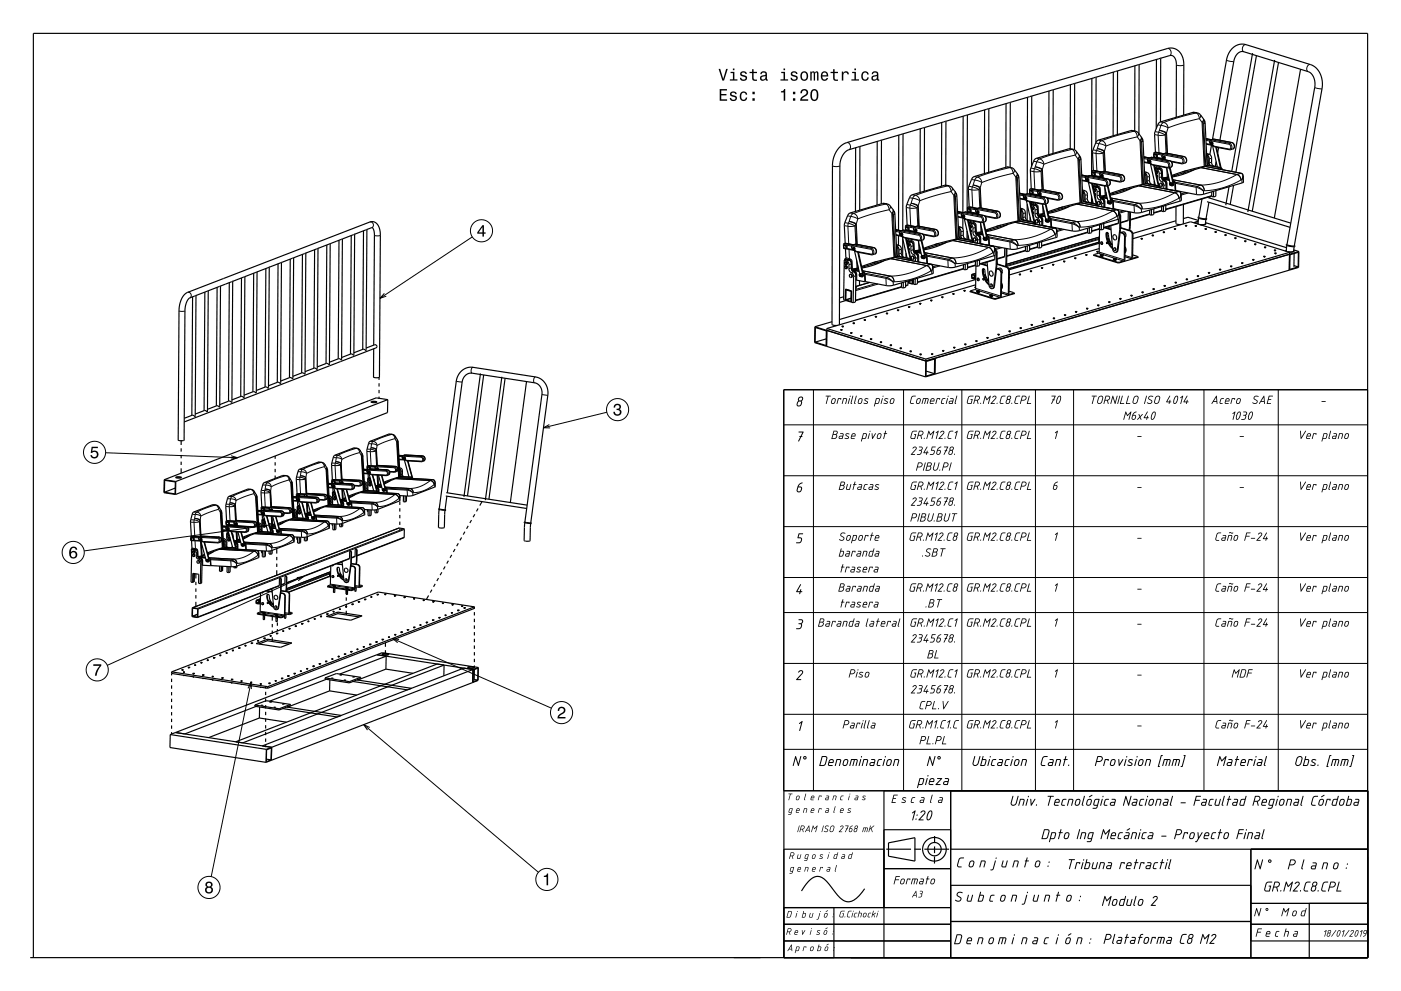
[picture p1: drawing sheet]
<svg xmlns="http://www.w3.org/2000/svg" width="420mm" height="297mm" viewBox="0 0 420 297" stroke-linecap="round" stroke-linejoin="round" font-family="sans-serif">
<g fill="none" stroke="#000" stroke-width=".35">
<path d="M340.2 19.7v19.6M341.5 19.3l-6.5 1.9M341.5 19.3l-.1 20.8M346.7 17.8l-.1 20.7M348 17.5l-6.5 1.8M348 17.5l3.2-.9a2.42 2.42 0 0 1 1.5 2.8l-.1 15.7M348 17.5l-.1 19M375.5 15.9l-6.2 35.5M376.7 16.7l-6.2 34.9M382.1 18l-8 45.5M383.3 18.7l-7.9 44.6M273.4 39.3h.1"/>
<path d="M275.9 38.6l-.1 19.1M277.1 38.2l-6.4 1.9M277.1 38.2v19.1M282.3 36.7v19.1M283.6 36.3l-6.5 1.9M283.6 36.3l-.1 19.2M288.7 34.8v28.9M290 34.4l-6.4 1.9M290 34.4l-.1 29.2M295.2 32.9l-.1 19.1M296.4 32.6l-6.4 1.9M296.4 32.6v19"/>
<path d="M301.6 31.1l-.1 19M302.9 30.7l-6.5 1.9M302.9 30.7l-.1 19.5M308 29.2v28.9M309.3 28.8l-6.4 1.9M309.3 28.8l-.1 21.1M314.5 27.3l-.1 19.1M315.7 26.9l-6.4 1.9M315.7 26.9v19.1M320.9 25.4l-.1 19.2M322.2 25l-6.5 1.9M322.2 25l-.1 19.9"/>
<path d="M327.3 23.5l-.1 29.2M328.6 23.1l-6.4 1.9M328.6 23.1l-.1 19.6M331.1 20.1h.1M333.8 21.6l-.1 19.1M335 21.2l-6.4 1.9M335 21.2v19.1M347.9 36.5l9.8-2.8 1.3 .1a5.3 5.3 0 0 1 2.3 3l.6 12.6-.4 .3M347.9 36.5l-.7 .7-1 2.6 .2 5.8M354.8 34.5l.1-15.2a4.3 4.3 0 0 0-3.9-4.9l-97.1 28.3a7.4 7.4 0 0 0-4.3 6.9l-.2 47.6 .6 .3h1.1M389.9 20.8l-7.9 44.5M256.5 44.3v19.1"/>
<path d="M257.8 43.9l-3.3 1a5.3 5.3 0 0 0-2.7 4.7l-.3 47.8M257.8 43.9l-.1 19.1M263 42.4l-.1 19.1M264.3 42l-6.5 1.9M264.3 42l-.1 19.1M269.4 40.5v28.5M270.7 40.1l-6.4 1.9M270.7 40.1l-.1 28.9M305.7 57.9l1.6 .4M305.8 59.6l1.8 .3M305.9 58h.3M305.9 58h-.1"/>
<path d="M307.1 59.6l-.3-.5 .1-.6 1.2-.4 5.5 1 .5 .4 .2 .7-.3 .7-1.1 .4-4.6-.9M307.2 59.4h.1M307.2 59.4v.2M307.2 59.6h.1M307.2 59.2v.2M307.2 59.6h.2M307.2 59.2h.1M307.2 59.2h.2M307.2 59l.4-.1 .2 .4v.4l-.3 .1M307.3 59.3h.1M307.3 59.3l.1 .2M307.3 59.3l-.1 .1"/>
<path d="M307.4 59.2l-.1 .1M307.4 59.8l.9 .6M307.4 59.6h.1M307.4 59.2h.1M307.4 59.5h.1M307.4 59.2l.1 .3M307.4 59.5l-.2 .1M307.5 58.9l-.1 .1M307.5 59.5h.1M307.5 59.5l-.1 .1M307.5 58.9l-.4 .3 .2 .6M307.6 59.7l-.3 .1"/>
<path d="M307.7 60l1.4 6.4M308.7 57.8l.2 .3M308.8 58.1h.2M308.8 57.2l.6 .2-.1 .7-.5-.2zM308.9 58.1l.4 .1M308.9 57.1l.4 .1M308.9 57.1l-.2 .7M308.9 57.1h.7M309.2 56.5l-.3-5.6 1.4-3.2 10.1-3.1 1.3 .2a5.2 5.2 0 0 1 2.4 2.9l.5 12.7-6.3 1.7-4.2 1.4M309.2 56.5l-.5 .3 .1 1.3M309.2 56.5l2.4 .5M309.2 58.2v.1"/>
<path d="M309.3 57.2l.2 .6M309.3 58.2l2.6 .5M309.5 57.8l-.2 .4M309.6 57.1l.2 .6M309.6 57.1l-.3 .1M309.8 57.7l-.5 .5M309.8 57.7l-.3 .1M311.6 57.7l-.2 .3 .2 .5h.3M311.6 57.7h.3M311.6 57.7h.1M311.7 58.1l.2-.1-.2 .2M311.7 58.1v.1"/>
<path d="M311.7 58v.1M311.7 58.2h.1M311.9 57.7l.2 .5M311.9 57.7h.1M311.9 58.7l.1 .1M312 58.5h-.1M312.1 58.2l-.2 .3M312.1 58.2h.1M312.1 58.8l-.8-.6-.2-.6 .2-.5 1-.3 5.5 1.1 .5 .3 .2 .6-.2 .8-1 .4-3.3-.6M324.3 52.5l1.7 .3M324.4 54.1l1.8 .4M324.5 52.5l.3 .1"/>
<path d="M324.5 57l.9 .2 .4 .4 .3 2.4 .7 .8M324.5 57.4h.1M324.6 57.4h.1M324.6 57.4l.3 .5 .2 2.2-.4 .1M324.6 57.4l.6 .7 .3 2.3M325.7 54.2l-.3-.6 .1-.6 1.2-.4 5.5 1.1 .5 .4 .2 .6-.3 .7-1 .4-4.7-.9M325.8 53.9h.1M325.8 53.9v.2M325.8 54.1h.1M325.9 53.7l-.1 .2M325.9 54.1l.1 .1M325.9 53.5h.3l.2 .3v.4l-.3 .1"/>
<path d="M325.9 53.7h.1M325.9 53.7l.1 .1M325.9 53.8h.1M325.9 53.8l.1 .3M325.9 53.8l-.1 .1M326 53.8h-.1M326 54.3l.9 .6M326 54.2h.1M326 53.8h.1M326 53.8l.1 .2M326 54.1h.1M326 54.1h-.2"/>
<path d="M326 53.5l-.3 .4 .4 .4M326.1 54l-.1 .2M326.3 54.3h-.2M326.3 54.5l1.4 6.5M326.8 54.7l.1 .2M327.2 58.8v2.1M327.3 55l1.4 6.3M327.3 52.3l.6 .4M327.4 59.7v1.2M327.4 51.7l.6 .3-.1 .7-.5-.3zM327.5 55l1.5 6.7M327.5 51.6l.4 .1"/>
<path d="M327.5 51.6l-.2 .7M327.5 51.6l.7 .1M327.7 55.7l1.2 .4M327.7 55.7v.3M327.7 56.2l.7 .2 .4 .5 .1 2.2 1.2 1.3 .2 1.6M327.8 51.1l-.3-5.7 1.4-3.2 10.2-3.1 1.2 .2a5.3 5.3 0 0 1 2.4 2.9l.6 12.7-.4 .3M327.8 51.1l-.5 .3v1.1l.3 .2M327.8 51.1l2.4 .4M327.8 56.7l.4 .1M327.8 56.7h.5M327.8 56.7h.1M327.8 56.7l.4 .3-.1 .5"/>
<path d="M327.9 52.7v.1M327.9 51.7l.2 .6M327.9 52.7l2.6 .5M328 55.1l-.1 .5-.2 .1M328.1 57.8l.2 .1M328.1 57.9v.1M328.1 58.1l.1 .4M328.1 58l.2 .4M328.1 52.3l-.2 .4M328.2 56.8l.1 .4M328.2 55.9l-.5 .1M328.2 51.7l.2 .5"/>
<path d="M328.2 51.7h-.3M328.3 58.4l-.1 .1M328.3 57.2l-.2 .3M328.3 57.9l.2 .4M328.3 57.9l-.2 .1M328.3 56.7l.2 .4M328.3 56.7l-.1 .1M328.4 52.2l-.5 .5M328.4 52.2l-.3 .1M328.5 58.3l-.2 .4M328.5 58.3l-.2 .1M328.5 57.1l-.2 .1"/>
<path d="M328.5 57.1l-.4 .4M328.9 56.1h.1M328.9 56.1l.6 .8 .2 2.1 1.2 1.4 .1 1.7M329.7 59l2.2 .4M329.8 59.2h.1M329.9 58.7l-.3 .1M329.9 59.2l.8 .5 .3 .9M329.9 59.2l2.1 .3M330.2 52.2l.3 .1M330.2 52.2l-.2 .4 .2 .4 .4 .1M330.2 52.2h.1M330.3 52.6h.2l-.2 .1"/>
<path d="M330.3 52.6v.1M330.3 52.6h.1M330.3 52.7h.1M330.5 52.3l.2 .4M330.5 52.3h.1M330.6 53.3v.1M330.6 53.1h.1M330.7 52.7l-.1 .4M330.7 52.7h.1M330.7 53.4l-.8-.6-.2-.7 .2-.4 1-.3 5.5 1 .5 .4 .2 .6-.2 .8-1.1 .3-3.2-.6M331.1 55.7l1 4.6M331.7 58.4l-2.1 .4"/>
<path d="M331.7 58.6l-1.6 .5M331.8 58.6l-.4 .1M332 55.7l1.1 4.8-.3 .6M332.2 55.6l1 4.9-.1 .5-.3 .1M333.1 59.6l.4 .2 .2 .5 .1 2.3M333.1 59.7l.5 .7 .1 2.2M333.7 58v.3M334.9 57.6v.4M337.3 56.6l-1.5 .4M339.4 56.3a23.1 23.1 0 0 1-6.6 2.2M342.8 55.3l10.8 2.1 .5 .6 .1 2-12.6 3.8h-1.5l-6.3-1.2M342.9 55.2l-5.7 1.4-4.5 1.4"/>
<path d="M342.9 55.2l-10.2 3.1M342.9 47l1.7 .3M343 48.7l1.8 .3M343.1 47l.3 .1M343.1 51.5l.9 .3 .4 .3 .2 .6 .1 1.8 .3 .5 .5 .3M343.1 51.9h.1M343.2 51.9h.1M343.2 51.9l.3 .5 .2 2.3-.4 .1 .9 .2M343.2 51.9l.7 .8 .2 2.3M343.2 55l3.6 .7 .5 .5M344.2 55l.2 .1M344.4 48.7l-.3-.5v-.6l1.2-.5 5.5 1.1 .4 .3 .3 .8-.3 .7-1.1 .3-4.6-.8"/>
<path d="M344.4 48.4h.1M344.4 48.4l.1 .2M344.4 48.1l-.1 .4 .4 .4M344.5 48.6v.1M344.5 48.3l-.1 .1M344.5 48.7h.1M344.5 48.3h.1M344.5 48.1l.2-.1 .3 .3-.2 .6M344.6 48.4h.1M344.6 48.4v.2M344.6 48.4h-.2M344.6 48.3v.1"/>
<path d="M344.6 48.9l.9 .6M344.6 48.7h.1M344.6 48.3h.1M344.6 48.6h.1M344.6 48.3l.1 .2M344.6 48.6h-.1M344.7 48h-.1M344.7 48.9h.1M344.7 48.5h.1M344.7 48.5l-.1 .2M344.7 48l-.3 .1M344.8 48.9h.1"/>
<path d="M344.9 48.8h.1M344.9 49.1l1.4 6.4M345 48.8l-.3 .1M345.4 49.3l.1 .2M345.5 49.5h.1M345.9 49.5l1.4 6.3M345.9 46.6l.1 .3M345.9 46.6l.1 .5 .3 .1M346 46.9l.5 .4M346 46.3l.3-.1 .3 .3-.1 .7-.5-.2zM346 54.2v1.2M346.1 49.6l1.5 6.6-.6-.6-2.6-.5"/>
<path d="M346.1 46.1l.5 .2M346.1 46.1l-.2 .5M346.1 46.1l.7 .1M346.3 50.3l1.2 .4M346.3 50.3v.2M346.3 50.6l.5-.2 .7 .3M346.3 50.7l.7 .2 .4 .6 .2 2.2 1.2 1.3 .1 1.5M346.4 45.6l-.5 .2v.8M346.4 45.6h.1M346.4 51.2l.4 .1M346.4 45.6l2.4 .5M346.4 51.2h.6"/>
<path d="M346.4 51.2h.1M346.4 51.3l.4 .2v.6M346.5 47.3v.1M346.6 46.3l.2 .5M346.6 47.3l2.5 .5M346.6 49.7l-.1 .4-.2 .2M346.6 56l.2 .1M346.6 56v.1M346.7 56l-.1 .1M346.7 52.4h.2M346.7 52.5h.1M346.7 52.6l.1 .4"/>
<path d="M346.8 52.5l.1 .4M346.8 46.8l-.3 .5M346.8 51.3l.1 .4M346.8 46.2l.2 .6M346.8 46.2l-.2 .1M346.9 52.9l-.1 .1M346.9 51.7l-.1 .4M346.9 52.4l.2 .5M346.9 52.4l-.1 .1M347 51.2l.1 .5M347 51.2l-.2 .1M347 46.8l-.5 .5"/>
<path d="M347 46.8h-.2M347.1 52.9l-.2 .3M347.1 52.9h-.2M347.1 51.7l-.3 .4M347.1 51.7h-.2M347.5 55.8h.1M347.5 55.8l.3 .5M347.5 50.7h.1M347.5 50.7l.7 .7 .1 2.2 1.2 1.3 .1 1.7M347.8 54.9h.5l.2 .4v.4l-.4 .2M347.8 54.9l.5 .4-.2 .6M347.8 54.9l-.1 .6 .4 .4"/>
<path d="M348.3 53.5l2.2 .5M348.4 53.7h.2M348.5 53.3h-.3M348.6 53.7l.7 .6 .3 .8M348.6 53.7l2 .3M348.8 46.8h.3M348.8 46.8l-.1 .3 .1 .4 .4 .1M348.8 46.8h.1M348.9 47.2h.2l-.2 .1M348.9 47.2v.1M348.9 47.1v.1M348.9 47.3h.1"/>
<path d="M349 47.4h.1M349.1 46.8l.2 .4M349.2 47.8v.1M349.2 47.6h.1M349.3 47.2l-.1 .4M349.3 47.2h.1M349.3 47.9l-.8-.6-.2-.7 .3-.4 .9-.3 5.6 1 .4 .4 .3 .7-.3 .7-1 .4-3.3-.6M349.6 55.1v.1M349.7 50.3l1 4.5M349.8 56.7h.1M350 53.2h.4l-1.7 .4M350.3 53l-2.1 .3"/>
<path d="M350.6 50.2l1.1 4.9-.3 .6M350.7 55.1h.1M350.7 55.1l.1 .2M350.8 50.2l1.1 4.8-.1 .5-.4 .2M350.8 55.3h.1M350.8 55.3l.2 .1M350.8 55l-.1 .1M350.8 55h.1M350.8 55h.2M350.9 55.1h.1M350.9 55.1l.1 .2M350.9 55.1h-.2"/>
<path d="M350.9 55v.1M351 55.4h.1M351 55h.1M351 55.3h.1M351 55l.1 .2M351 55.3h-.2M351 55.6l.4 .1M351.1 55.2h.1M351.1 55.2l-.1 .2M351.7 54.2l.6 .6 .2 2.3M351.7 54.3l.4 .5 .2 2.4 .2-.1M352.6 57.1v.1"/>
<path d="M352.6 52.5v.3M353.7 57.4h-.2M354.8 51.8v.4M355.9 51.1l-1.5 .4M358 50.9a23.2 23.2 0 0 1-6.6 2.1M360.3 59.6l-.9 5.6M361.4 49.9l10.9 2.1 .4 .6 .1 2-12.6 3.7h-1.4l-6.3-1.2M361.5 49.7l-5.7 1.4-4.5 1.5M361.5 49.7l-10.1 3.1M361.5 41.6l1.7 .3M361.6 43.2l1.8 .4M361.7 41.6h.3"/>
<path d="M361.7 41.6h.1M361.7 46.1l.9 .2 .4 .4 .3 2.3 .3 .6 .5 .3M361.7 46.4l.1 .1M361.8 46.5h.1M361.8 46.5l.4 .4 .1 2.3-.4 .1M361.8 46.5l.7 .7 .2 2.3M361.9 49.5l3.6 .7 .4 .6M361.9 49.4l.9 .1M361.9 49.3h.1M362.2 59.2l24.8 7.7M362.7 58.9l-.1 .5M362.8 49.5l.2 .2"/>
<path d="M363 43.2l-.3-.4v-.7l1.2-.4 5.5 1 .4 .4 .3 .7-.3 .7-1.1 .4-4.6-.9M363 49.7l2.6 .5 .5 .6M363 43h.1M363 43l.1 .2M363.1 43.2h.1M363.1 42.8h.1M363.1 42.8l-.1 .2M363.1 42.8l.1 .1M363.1 42.6h.3l.2 .3v.4l-.3 .1M363.2 42.9h.1M363.2 42.9v.2M363.2 42.9l-.2 .1"/>
<path d="M363.2 43.5l-.5 2.8M363.2 43.4l.9 .6M363.2 42.8v.1M363.2 42.9l.1 .2M363.2 43.1h.1M363.2 43.1l-.1 .1M363.2 58.8l-13.7 4M363.3 57.5l-.1 1.4 .6 .1M363.3 42.5v.1M363.3 43.1l-.2 .1M363.3 43.1h.1M363.4 42.5l-.5 .4 .3 .5"/>
<path d="M363.5 43.3v.1M363.5 41.8l4.2-24 .8-2.1 1.4-1.6 1.6-.8h1.7l19.6 6a6.3 6.3 0 0 1 3.5 7.3l-8.3 47.1-2.2-.4M363.5 43.6l1.4 6.4M363.6 43.3l-.4 .1M363.8 57.3v1.7M364 43.8l.1 .2M364.5 44.1l1.4 6.2M364.5 57.1v1.7l-.7 .2M364.6 48.4l-.3 1.5M364.7 44.1l1.5 6.7M365.2 50.6l.2 .1M365.3 50.6h.1"/>
<path d="M365.3 44.2l-.3 1.6M365.7 42l4.2-23.9 .6-1.4 .8-.9 .8-.3h.7l19.4 6a4.2 4.2 0 0 1 1.9 4.7l-8.3 47.2M366.1 50.3l.3 .5M368.4 56l-.9 5.5M369.8 55.6l-1 5.7M83.4 79.1l-.3 35.5M84.4 78.7l-3.7 1.4M84.4 78.7l-.3 36a.26 .26 0 0 1-.2 .2 .26 .26 0 0 1-.3-.3h-.4l-2.7 1M87 77.7l-.2 35.5M88 77.3l-3.6 1.4M88 77.3l-.2 36a.26 .26 0 0 1-.3 .2 .26 .26 0 0 1-.2-.3l-.4-.1-2.8 1.1M90.7 76.2l-.3 35.6"/>
<path d="M91.7 75.8l-3.7 1.5M91.7 75.8l-.2 36.1a.26 .26 0 0 1-.3 .2 .26 .26 0 0 1-.3-.3l-.4-.1-2.7 1.1M94.3 74.8l-.2 35.6M95.3 74.4l-3.6 1.5M95.3 74.4l-.2 36.1a.26 .26 0 0 1-.3 .2 .26 .26 0 0 1-.2-.3l-.4-.1-2.7 1.1M98 73.4l-.3 35.6M99 73l-3.7 1.4M99 73l-.2 36.1a.26 .26 0 0 1-.3 .2 .26 .26 0 0 1-.2-.3l-.5-.1-2.7 1.1M101.6 72l-.2 35.5M102.6 71.6l-3.6 1.4M102.6 71.6l-.2 36.1-.1 .2-.8-.4-2.7 1.1M105.3 70.6l-.2 35.5"/>
<path d="M106.3 70.2l-3.7 1.4M106.3 70.2l-.2 36.1-.1 .2-.8-.4-2.8 1M109 69.2l-.3 35.5M110 68.8l-.2 36a.26 .26 0 0 1-.3 .2 .26 .26 0 0 1-.2-.3h-.5l-2.7 1M110 68.8l-3.7 1.4M110 68.8l1.6-.6 .4 .7 .2 1.2-.2 33.3M253 74.1l.5 .5M253 73.6l.3-.1 .3 .3-.1 .7-.5-.2zM253.1 77.9l.9 .3 .3 .4 .3 2.4 1 .9 .3 .6-.1 8.2M253.1 77.9l.7-.2 .7 .2M253.1 77.9l-.2 11.9 .5 .2M253.1 73.4l.4 .2"/>
<path d="M253.1 73.4l-.1 .7M253.1 73.4l.7 .1M253.3 77.6l1.2 .3M253.3 77.6v.3M253.3 79l.5 .4M253.4 79.8l.4 .2-.1 .5-.4-.2zM253.4 78.6l.4 .2-.1 .5-.4-.2zM253.4 72.9l-.3-5.7 1.4-3.2 10.1-3 1.4 .1a5.3 5.3 0 0 1 2.3 3l.6 12.7-6.4 1.7-4.2 1.4M253.4 72.9l-.5 .3v1.1l.3 .2M253.4 72.9h.1M253.4 79.7l.3 .1M253.4 79.7l-.1 .5"/>
<path d="M253.4 79.7h.5M253.4 72.9l2.4 .5M253.4 78.5l.4 .1M253.4 78.5l-.1 .5M253.4 78.5h.6M253.5 74.6l.1 2.7-.3 .3M253.5 73.6l.3 .5M253.6 74.6l2.5 .4M253.7 79.8l.2 .4M253.8 74.1l-.3 .5M253.8 78.6l.1 .4M253.8 73.5l.2 .6"/>
<path d="M253.8 73.5l-.3 .1M253.9 79l-.1 .4M253.9 79.7l.2 .5M253.9 79.7l-.2 .1M254 78.5l.1 .5M254 78.5l-.2 .1M254 74.1l-.5 .5M254 74.1h-.2M254.1 79l-.3 .4M254.1 79h-.2M254.5 77.9h.1M254.5 77.9l.6 .7 .2 2.3 1 .9 .3 .7-.1 8-.7 .2"/>
<path d="M255.5 73.5l1.1-.3 5.5 1 .5 .5 .1 1-.3 .4-1 .3-4.6-.9-1.3-1-.2-.5zM255.8 74l-.1 .4 .1 .4 .4 .1M255.8 74l.3 .1M255.8 74h.1M255.9 74.4h.2l-.2 .1M255.9 74.4v.1M255.9 74.4h.1M255.9 74.5v.1M256 74.7h.1M256.1 74.1l.2 .4M256.2 75.1l1.5 7M256.2 74.9h.1"/>
<path d="M256.3 74.5l-.1 .4M256.3 74.5h.1M256.7 75.3l.1 .2M256.8 75.5h.1M257.1 75.6l1.6 6.8-.3 .6M257.3 75.6l1.5 6.7-.1 .5-.3 .2M262.9 78.4l-1.5 .4M262.9 78.8v.3M264.1 78.4v.1M265 78.2a23.2 23.2 0 0 1-6.6 2.1M268.5 77l-10.2 3.1M268.5 68.8l1.7 .4"/>
<path d="M268.6 70.5l1.8 .3M268.7 68.9h.3M268.7 68.9h.1M268.7 73.3l.9 .3 .4 .4 .3 2.3 .3 .5 .5 .4M268.7 73.7h.1M268.8 73.7h.1M268.8 73.7l.4 .5 .1 2.3-.4 .1M268.8 73.7l.7 .8 .2 2.3M268.9 76.8l3.6 .7 .4 .5M268.9 76.6l.9 .2M268.9 76.6h.1M269.4 70.6v2.9"/>
<path d="M269.8 76.9h.2M269.8 76.8l.2 .1M269.8 76.8v.1M270 76.9l2.6 .6 .5 .6M270 70.5l-.3-.5v-.6l1.2-.4 5.5 1 .4 .4 .3 .7-.3 .7-1.1 .4-4.6-.9M270 70.3h.1M270 70.3l.1 .2M270.1 70.5h.1M270.1 70.1l-.1 .2M270.1 70.1h.1M270.1 69.9h.3l.2 .3v.4l-.3 .1M270.2 70.2h.1"/>
<path d="M270.2 70.2v.2M270.2 70.2l-.2 .1M270.2 70.7l.9 .6M270.2 70.1v.1M270.2 70.5h.1M270.2 70.1h.1M270.2 70.4h.1M270.2 70.4l-.1 .1M270.2 70.1l.1 .3M270.3 69.8l-.1 .1M270.3 70.4h.1M270.3 70.4l-.1 .1"/>
<path d="M270.3 69.8l-.4 .3 .3 .6M270.5 70.6h.1M270.5 70.9l1.4 6.4M270.6 70.6l-.4 .1M270.6 71.5v5.4M271 71.1l.1 .2M271.5 68.4v.3M271.5 68.5v.5l.3 .1M271.5 71.4l1.4 6.2M271.5 68.7l.6 .4M271.6 68.1h.3l.2 .2v.8l-.5-.3zM271.6 75.9v1.4"/>
<path d="M271.7 71.4l1.5 6.7M271.7 68l.4 .1M271.7 68l-.2 .4M271.7 68l.7 .1M271.8 72.1l1.3 .4M271.8 72.1v.1M271.9 72.4l.5-.1 .7 .2M271.9 72.6l.7 .2 .4 .5 .1 2.2 1.2 1.3 .2 1.5M271.9 67.5l-.2-5.7 1.4-3.2 10.1-3.1 1.3 .2a5.3 5.3 0 0 1 2.3 2.9l.7 12.7-.5 .3M271.9 67.5l-.4 .2v.7M271.9 67.5h.1M272 67.5l2.4 .4"/>
<path d="M272 69.1v.1M272 73l.5 .1M272.1 68.1l.2 .6M272.1 69.1l2.6 .5M272.1 71.5v.5l-.3 .1M272.2 77.9h.2M272.3 77.9h-.1M272.3 74.2l.2 .1M272.3 68.7l-.2 .4M272.3 73.1h-.3l.4 .3-.1 .5M272.3 73.1l.2 .5M272.4 68.1l.2 .5"/>
<path d="M272.4 68.1h-.3M272.4 74.6l.1 .2M272.5 74.8h-.1M272.5 75h.1M272.5 73.6l-.2 .3M272.5 74.3l.2 .4M272.5 74.3h-.2M272.5 73.1l.2 .4M272.5 73.1h-.2M272.6 68.6l-.5 .5M272.6 68.6l-.3 .1M272.7 74.7l-.2 .3"/>
<path d="M272.7 74.7l-.2 .1M272.7 73.5l-.4 .4M272.7 73.5l-.2 .1M273.1 77.6l.3 .5M273.1 72.5h.1M273.1 72.5l.6 .8 .2 2.1 1.2 1.3v1.8M273.4 76.8l.4-.1 .3 .4-.1 .5-.3 .1M273.4 76.8l.5 .4-.2 .5M273.4 76.8l-.2 .6 .5 .3M273.9 75.4l2.2 .4M273.9 75.6h.2M274.1 75.6l.8 .5 .3 .9"/>
<path d="M274.1 75.6l2 .3M274.4 68.6l.3 .1M274.4 68.6l-.2 .4 .2 .4h.3M274.4 68.6h.1M274.4 69h.3l-.2 .1M274.4 69l.1 .1M274.4 69h.1M274.5 69.1h.1M274.7 68.7l.2 .4M274.7 68.7h.1M274.7 69.6v.1M274.8 69.4h-.1"/>
<path d="M274.8 69.7l-.7-.5-.2-.7 .3-.5 .9-.3 5.5 1.1 .5 .3 .2 .6-.2 .9-1.1 .3-3.2-.6M274.9 69.1l-.2 .3M274.9 69.1h.1M275.3 72.1l1 4.6M275.8 75h.1M275.9 74.8l-2.1 .4 .2-.1M275.9 75l-1.7 .4M275.9 75h-.3M276.2 72.1l1 4.8-.2 .6M276.3 77h.1M276.3 77l.1 .2M276.3 72l1.1 4.9-.1 .5-.3 .1"/>
<path d="M276.4 77.2h.1M276.4 76.8l-.1 .2M276.4 76.8h.1M276.4 76.8l.1 .1M276.5 76.9h.1M276.5 76.9v.2M276.5 76.9l-.2 .1M276.5 77.2h.1M276.5 76.9l.1 .2M276.5 77.1h.1M276.5 77.1l-.1 .1M276.6 77.4l.4 .1"/>
<path d="M276.6 77.1h.1M276.6 77.1l-.1 .1M277 74.6v.3M277.2 76l.7 .6 .1 2.4h-.1l-.2-2.4-.5-.5M279.3 79.2h-.2l.4 .3 .2 .4-.1 2.1-11.8 3.5-2 .1-6.3-1.2M281.4 72.9l-1.4 .5M282.2 73.1v.2M283.5 72.7h.1M283.5 72.7a23.2 23.2 0 0 1-6.5 2.2M286.9 71.7l10.9 2.1 .4 .6 .1 2-11.9 3.7-1.2 .1-16.8-3M287 71.6l-5.9 1.4-4.2 1.4M287.1 71.5l-10.2 3.2"/>
<path d="M287.1 63.4l1.6 .3M287.2 65l1.8 .4M287.3 63.4l.3 .1M287.3 63.4h-.1M287.3 67.9l.9 .2 .4 .4 .2 .6v1.8l.3 .5 .5 .3M287.3 68.3h.1M287.4 68.3h.1M287.4 68.3l.3 .5 .1 2.2-.3 .2 .9 .2M287.4 68.3l.6 .8 .3 2.3M287.4 71.4l3.6 .7 .5 .5M288.3 71.4l.2 .1M288.3 71.4h.1"/>
<path d="M288.4 71.4l.1 .1M288.4 71.4h-.1M288.5 65.1l-.3-.5 .1-.6 1.2-.5 5.5 1.1 .4 .3 .3 .7-.3 .8-1.1 .3-4.6-.8M288.5 71.5l2.7 .5 .5 .6M288.6 64.8h.1M288.6 64.8v.2M288.6 64.5l-.2 .3 .2 .3 .5 .1M288.6 65h.1M288.6 64.7v.1M288.6 65l.2 .1M288.6 64.7h.1M288.6 64.7h.2"/>
<path d="M288.6 64.5l.3-.1 .3 .3-.2 .5M288.7 65.3l-.1 3.3M288.7 64.8h.1M288.7 64.8l.1 .2M288.7 64.8h-.1M288.8 64.7l-.1 .1M288.8 65.3l.9 .5M288.8 65.1h.1M288.8 64.7l.1 .2M288.8 65h.1M288.8 65h-.2M288.8 79.3v1.4l.6 .2"/>
<path d="M288.9 64.4h-.1M288.9 65.2l.1 .1M288.9 64.9h.1M288.9 64.9l-.1 .2M288.9 64.4l-.3 .1M289 65.2v.1M289 65.2h.1M289.1 65.4l1.4 6.5M289.4 79.2v1.7M289.6 65.7l.1 .1M289.7 65.8v.1M289.9 69.2v2.6"/>
<path d="M290.1 65.9l1.4 6.3M290.1 79v1.7l-.7 .2M290.1 63.2l.6 .5M290.2 62.7l.3-.1 .2 .3v.7l-.5-.3zM290.2 70.6v1.2M290.2 66l1.5 6.6M290.3 62.5l.4 .2M290.3 62.5l-.2 .7M290.3 62.5l.7 .1M290.4 66.6l1.3 .4M290.4 66.6v.2M290.5 67l.5-.2 .7 .2"/>
<path d="M290.5 67.1l.7 .2 .3 .4 .2 2.3 1.2 1.3 .1 1.6M290.5 62l-.2-5.6 .9-2.6 .5-.7 10.1-3 1.3 .1a5.3 5.3 0 0 1 2.3 2.9l.7 12.7-.5 .3M290.5 62l-.5 .4 .1 1 .3 .2M290.6 62h-.1M290.6 62l2.4 .5M290.6 67.6l.3 .1M290.6 67.6h.5M290.6 67.6l.4 .3-.1 .5M290.6 63.6v.2M290.7 62.7l.2 .5M290.7 63.7l2.6 .4M290.7 72.4l.3 .1"/>
<path d="M290.7 66.1v.4l-.3 .1M290.9 72.4l-.1 .1M290.9 68.7l.2 .1M290.9 68.9h.1M290.9 68.9l.2 .4M290.9 63.2l-.2 .5M290.9 69l.1 .3M290.9 67.7l.2 .4M291 62.6l.2 .6M291 62.6l-.3 .1M291.1 69.3l-.1 .1M291.1 68.1l-.2 .3"/>
<path d="M291.1 68.8l.2 .5M291.1 68.8l-.2 .1M291.1 67.6l.2 .5M291.1 67.6l-.2 .1M291.2 63.2l-.5 .5M291.2 63.2h-.3M291.3 69.3l-.2 .3M291.3 69.3h-.2M291.3 68.1l-.4 .3M291.3 68.1h-.2M291.6 72.2l.3 .5M291.7 67h.1"/>
<path d="M291.7 67l.7 .9 .1 2.1 1.2 1.2v1.8M291.7 72.6h.1M292 71.3h.4l.3 .4-.1 .4-.3 .2M292 71.3l.5 .4-.2 .6M292 71.3l-.2 .6 .5 .4M292.4 79.6l-2.3 .7M292.4 78.3v1.4l.5 .1M292.4 69.9l2.3 .4M292.5 70.1h.2M292.6 79.7l-.1 6.8-.2 .3-1.3 .4M292.7 70.1l.8 .6 .2 .8M292.7 70.1l2 .3"/>
<path d="M293 78.1l-.1 1.7M293 63.1l-.2 .4 .2 .4 .3 .1M293 63.1l.3 .1 .2 .4M293 63.1h.1M293 63.5h.1M293 63.5h.3l-.2 .1M293 63.5l.1 .1M293.1 63.6v.1M293.2 63.8h.1M293.3 64.2l.1 .1M293.3 64h.1M293.5 63.6l-.2 .4"/>
<path d="M293.5 63.6h.1M293.5 64.3l-.8-.6-.2-.6 .2-.5 1-.3 5.5 1 .5 .4 .2 .6-.2 .8-1.1 .4-3.2-.6M293.7 77.9l-.1 1.7-.7 .2M293.9 66.7l1 4.5M293.9 73.1h.1M294 79.1l2 .6M294.2 79l1.8 .6M294.5 69.4l-2.1 .3 .2-.1M294.5 69.5l-1.7 .5M294.5 69.6h-.3M294.8 66.6l1 4.9-.2 .6M294.9 79.2h.1"/>
<path d="M294.9 71.5h.1M294.9 71.5l.1 .2M294.9 66.6l1.1 4.8-.1 .5-.3 .2M295 71.2l.4-.1 .3 .3-.1 .4-.4 .1M295 71.2l-.2 .4 .4 .3M295 71.7h.1M295 71.3l-.1 .2M295 71.7l.1 .1M295 71.3h.1M295 71.3l.1 .1M295.1 73.3h.1M295.1 71.5v.2"/>
<path d="M295.1 71.5h-.2M295.1 71.4v.1M295.1 71.8h.1M295.1 71.4h.1M295.1 71.4l.1 .2M295.1 71.7h.1M295.1 71.7h-.1M295.2 71.9l.4 .2M295.2 71.6l-.1 .2M295.4 78.7l.1 .3-.6 .2M295.8 70.6l.7 .5 .1 2.4M295.8 70.6l.5 .6 .2 2.3h.1"/>
<path d="M296 78.5l.5 7 .4 .8 .6 .2M296.3 73.5h.1M296.3 69v.3M297.9 73.7l-.2 .1M298.2 76.5l-.1 1.4-4.5 1.3M298.3 75.1h.4M298.3 75.1l.2 .1M298.3 75.1h.1M298.5 75.2l.2 .3M298.6 79.7l-.7 6.2-.4 .6M298.7 75.5l-.1 4.2M298.7 75.1l-.2 .1"/>
<path d="M298.7 75.1l.2 .3M298.9 79.6l-.8 6.3-.2 .4-.4 .2M298.9 79.6l-.3 .1M298.9 79.2l2.8 .9 .6 .6v7.4l.2 .4M298.9 79.1l3 .9 .5 .4 .2 .8-.1 6.9 .2 .1 1.3-.4M298.9 75.4l-.2 .1M298.9 75.4v4.2M300 67.5l-1.4 .4M301.2 74.4l-.1 2.6-2.2 .7 .1 1.4M301.5 67.4v.2M301.5 74.4l.1 .2M301.6 78.8l-.1 1.1"/>
<path d="M301.6 74.6v4.2M301.8 78.8h-.2M301.8 78.8l-.2 1.1M301.8 74.5h.1M301.9 74.5l-.3 .1M301.9 74.5l-.1 4.3M302.1 67.3a23.2 23.2 0 0 1-6.5 2.1M305.5 66.3l10.8 2M305.6 66.1l-5.9 1.5-4.2 1.4M305.7 66.1l-10.2 3.1M305.9 62.4l.9 .3 .4 .3 .2 2.5 .8 .7M305.9 62.8h.1"/>
<path d="M306 62.8l.3 .5 .1 2.3-.3 .1 .9 .2M306 62.8l.6 .8 .2 2.3M306 65.9l3.6 .7 .5 .5M306.9 66h.1M306.9 66h.2M307 65.9l.1 .1M307 65.9h-.1M307.1 66l2.7 .6 .5 .6M307.4 75.2l-5.6 1.6M307.4 73.9v1.4l.5 .1M307.9 61.2v4.9M308 73.7l-.1 1.7"/>
<path d="M308.2 60.2l.1 .2M308.6 60.5l1.5 6.2M308.7 73.5l-.1 1.7-.7 .2M308.8 65.2v1.2M308.8 60.5l1.5 6.6M309 61.2l1.3 .4M309 61.2l.1 .3M309.1 61.6l.7 .3 .3 .4 .2 2.3 1.3 1.3 .1 1.5M309.2 61.1l-.2 .1M309.2 60.6v.5M309.2 62.1l.3 .1M309.2 62.2l.4 .2-.1 .6"/>
<path d="M309.2 62.1l.5 .1M309.2 62.1h.1M309.3 67h.3M309.4 60.6l-.2 .5M309.5 67h-.1M309.5 63.3l.2 .1M309.5 63.4h.1M309.5 63.5l.2 .3M309.5 63.4l.2 .4M309.5 62.2l.2 .5M309.6 61.4l-.5 .1M309.6 67h.1"/>
<path d="M309.7 64.1h.1M309.7 62.7l-.2 .3M309.7 63.4l.2 .4M309.7 63.4h-.2M309.7 62.2l.2 .4M309.7 62.2h-.2M309.9 63.8l-.2 .3M309.9 63.8h-.2M309.9 62.6l-.4 .4M309.9 62.6l-.2 .1M310.2 66.7l.3 .5M310.3 61.6h.1"/>
<path d="M310.3 61.6l.6 .7 .2 2.3 1.2 1.3 .1 1.7M310.3 67.1v.1M310.6 65.8h.4l.3 .4v.4l-.4 .2M310.6 65.8l.5 .4-.2 .6M310.6 65.8l-.2 .6 .5 .4M311 74.1l-2.3 .7M311 72.8v1.4l.5 .2M311.1 64.4l2.2 .5M311.1 64.6l.2 .1M311.3 64.7l.8 .5 .3 .9M311.3 64.7l2 .3M311.6 72.7l-.1 1.7"/>
<path d="M312.3 72.4l-.1 1.8-.7 .2M312.5 61.2l1 4.5M312.5 67.6h.1M313.1 63.9l-2.1 .3h.3M313.1 64l-1.7 .5M313.1 64.1h-.3M313.4 61.1l1.1 4.9-.3 .6M313.5 66v.1M313.5 66.1l.1 .2M313.5 61.1l1.1 4.9v.4l-.4 .2M313.6 66.3h.1M313.6 65.9h.1"/>
<path d="M313.6 65.9l-.1 .1M313.7 66h.1M313.7 66l.1 .2M313.7 66l-.2 .1M313.7 65.9v.1M313.7 66.3h.1M313.7 65.9h.1M313.8 66.2h.1M313.8 65.9v.2M313.8 66.2l-.2 .1M313.8 66.5l.4 .1M313.8 66.1v.1"/>
<path d="M313.8 66.2l-.1 .1M314.3 67.9h.1M314.4 63.7v.2M314.4 65.1l.7 .6 .1 2.3M314.5 65.2l.4 .5 .2 2.4 .1-.1M315.5 79.3h.1M315.5 79.3l.1 .1M315.6 79.2l-.1 .1M315.6 79.2h.1M315.6 79.2h.3M315.6 79.3h.2M315.6 79.4l.2 .1"/>
<path d="M315.6 79.3v.1M315.6 68.1v.1M315.6 63.3v.4M315.8 79.3v.2M315.9 79.4h-.3M315.9 79.2h.1M315.9 79.2v.1M315.9 79.3h-.1M315.9 79.3l-.1 .2M316.3 68.3l.5 .6v2.2l-11.8 3.5-2 .1-6.4-1.2M316.5 68.3h-.2M318.7 62l-1.5 .4"/>
<path d="M318.8 78.3l.1 .1M318.8 78.3l.1 .2M318.9 78.3h-.1M318.9 78.3h.1M318.9 78.3h.3M318.9 78.4h.2M318.9 78.5h.2M318.9 78.4v.1M319.1 78.4v.1M319.2 78.5h-.3M319.2 78.3h.1M319.2 78.4l-.1 .1"/>
<path d="M319.2 78.3l-.1 .1M319.2 78.3v.1M320.7 61.8a23 23 0 0 1-6.5 2.1M322.2 77.3v.2M322.2 77.4h.1M322.2 77.3h.1M322.2 77.3h.3M322.2 77.5h.2M322.2 77.4h.2M322.2 77.4v.1M322.4 77.4v.1M322.5 77.5h-.3"/>
<path d="M322.5 77.3h.1M322.5 77.3l.1 .1M322.6 77.4h-.2M322.6 77.4l-.2 .1M324.1 60.8l10.9 2.1 .5 .6 .1 2-12.7 3.8h-1.3l-6.4-1.3M324.3 60.6l-10.2 3.1M324.6 60.4l3.7 .7 .4 .6M324.7 60.3l.9 .2M324.7 60.2h.1M325.5 76.3v.1M325.5 76.3v.2M325.5 60.5h.1"/>
<path d="M325.5 60.5l.2 .1M325.5 76.3h.1M325.5 76.3h.3M325.5 76.5h.2M325.5 76.4h.2M325.5 76.4v.1M325.6 60.5l.2 .1M325.6 60.5h.1M325.7 76.4v.1M325.7 60.6l2.7 .5 .5 .6M325.8 76.5h-.2M325.8 76.3l.1 .1"/>
<path d="M325.9 76.4h-.2M325.9 76.4l-.2 .1M326 69.7l-13.7 4M326 68.4v1.4l.6 .2M326.6 68.3v1.7M327.3 68v1.8l-.7 .2M328 61.5l.2 .1M328 61.5h-.1M328 76.4l-.2 .1 7.5 2.3 6-1.7-.3-.1M328 76.3v.3M328.1 61.5h-.1M328.2 61.6h.1"/>
<path d="M328.8 75.4h.1M328.8 75.4l.1 .1M328.9 61.3h.1M328.9 75.3l-.1 .1M328.9 75.3h.2M328.9 75.5l.2 .1M328.9 75.3h.1M328.9 75.4h.2M328.9 75.4v.1M328.9 61.3l.2 .5M329.1 75.4v.2M329.1 75.5h-.2"/>
<path d="M329.1 75.3l.1 .1M329.2 75.4h.1M329.2 75.4h-.1M329.2 75.5l-.1 .1M329.2 75.4v.1M329.2 60.4l.4-.1 .3 .4v.4l-.4 .2M329.2 60.4l.5 .4-.2 .5M329.2 60.4l-.2 .5 .5 .4M329.4 72.7l-26.9 7.9M329.4 71.6l.2 1.2M329.4 71.6h.2M329.5 74.5l-26.9 7.9"/>
<path d="M329.6 72.9l-27 7.9M329.6 71.5l-.2 .1M329.6 71l-27.9 8.2M329.6 68.7l-2.3 .6M329.6 68.7l.6 .2M329.6 68.7h.1M329.6 67.4l-.1 8.2-.2 .3-1.3 .4M329.8 76.3l.2 .2M329.8 76.3l.2 .5M329.9 76.7h.1M330 76.3h-.2M330 76.3h.1"/>
<path d="M330 76.3h.6M330 76.3l.6 .1M330 76.8h.4M330 76.5h.4M330 76.5v.3M330 76.8h.1M330.2 67.2v1.7M330.4 76.5v.3M330.5 76.8h.1M330.6 76.4l-.2 .1M330.6 76.7l-.1 .1M330.6 76.3v.1"/>
<path d="M330.6 76.3h.1M330.6 76.3l.1 .1M330.7 76.7l-.7 .1M330.7 76.4h-.1M330.7 76.4v.3l-.3 .1M330.9 67v1.7l-.7 .2M331.1 68.2l2 .6M331.1 62.1h.1M331.3 68.2l1.8 .5M331.8 70l.4 2.2 1.3 2.1M331.8 69.8h.1M331.8 72.6l.1 .4"/>
<path d="M331.9 69.7h.1l-.2 .1M331.9 69.7h.1M331.9 70l-.1 .2M331.9 69.7l-.1 .3M331.9 70v1.2M331.9 69.9l-.1 .2M331.9 71.4l.6 .3M331.9 68.4h.1M332 71.5l.6 .3M332 69.8l-.2 .2M332.1 72h.3l.1 .4M332.1 60.6l.1 .2"/>
<path d="M332.1 60.6h.1M332.2 60.3l.4-.1 .3 .3-.1 .4-.4 .1M332.2 60.3l-.2 .5 .4 .2M332.2 60.8h.1M332.2 60.4h.1M332.2 60.4l-.1 .2M332.2 60.4l.2 .1M332.3 72.4l.5-.1-.5 .2M332.3 60.5h.1M332.3 60.5l.1 .3M332.3 60.5l-.2 .1M332.4 60.5h.1"/>
<path d="M332.4 60.8h.1M332.4 60.5v.2M332.4 60.8h-.2M332.4 61l.4 .1M332.4 60.7l-.2 .1M332.4 60.7h.1M332.5 67.8l.1 .4-.7 .2M332.6 73l.8 .5M333 72.7l-.5 .2 .9 .4-.8-1.4-.3-1.9-.6-.3a5.3 5.3 0 0 0 1.8 4.8M333 67.7l.6 7 .3 .7 .6 .2M333.6 62.6h.1M333.8 77.6l.1 .1"/>
<path d="M333.8 77.6l.1 .4M333.8 70.5l.5-.1 .4 .4 .1 .6-.3 .5h-.4l-.3-.4zM333.8 62.6h-.1M333.8 77.9l.1 .1M333.9 77.5l-.1 .1M333.9 77.5h.1M333.9 77.5h.7M333.9 77.5l.6 .1M333.9 78h.5M333.9 77.7h.5M333.9 77.7v.3M334 78l.6-.1-.2 .1"/>
<path d="M334 78h.1M334 78h.4M334 74.3h.4l.1 .3-.2 .5M334 74.3l-.1 .5 .4 .3M334 74.3l.4 .3-.1 .5M334.4 77.7v.3M334.5 78h.1M334.5 77.6l-.1 .1M334.6 77.5l-.1 .1M334.6 77.5h.1M334.6 77.5l.1 .1M334.7 77.6h-.2"/>
<path d="M334.7 77.6v.3l-.3 .1M334.9 62.8h.2M335.3 65.7l-.1 1.3-4.3 1.3M335.5 64.2h.3M335.5 64.3h.1M335.6 64.3l.2 .3M335.7 68.8l-.8 6.3-.4 .5M335.8 64.6l-.1 4.2M335.8 69.7l.9 .3 .4 .9-.2 7.3-1.9 .4-7-2.3M335.8 64.2l-.2 .1M335.8 64.2l.2 .3M335.8 69.6l1.1 .4 .4 .8-.1 7-.1 .5"/>
<path d="M335.9 68.7l-.7 6.3-.2 .4-.5 .2M335.9 68.7l-.2 .1M335.9 68.3l3 1 .5 .9-.1 7 .2 .4-2.3-.7M335.9 68.2l3.1 1 .4 .4 .3 .7-.2 6.9 .2 .2 1.3-.5M336 66.8v1.4M336 64.5l-.2 .1M336 64.5l-.1 4.2M336.1 69.7l.7-.2 .5 .2 .3 .7-.3 .7M337.3 74.4v1.2M337.3 74l.3 1-.3 .7M338.3 63.4l-.1 2.7-2.3 .7M338.5 63.5l.2 .2"/>
<path d="M338.6 67.9l-.1 1.1M338.7 63.7l-.1 4.2M338.8 63.5l.1 .2M338.8 67.9h-.2M338.8 67.9l-.1 1.2M338.9 63.7h-.2M338.9 63.7l-.1 4.2M339.6 76.4l1.4 .5M339.6 71.5l17.3-5 29.7 9.1M341 77.1l.1 .1M341 76.9v.3M342.1 71.5h.1"/>
<path d="M342.1 71.5v.1M342.1 71.4v.1M342.1 71.4h.1M342.1 71.4l.3 .1M342.1 71.6l.2 .1M342.1 71.5l.2 .1M342.3 71.6v.1M342.4 71.6h-.2M342.4 71.5h.1M342.5 71.5l-.2 .1M342.5 71.5l-.2 .2M344.6 64.2l-5.7 1.7"/>
<path d="M344.7 62.9l-.1 1.4 .6 .2M345.2 62.8v1.7M345.4 70.5l.1 .2M345.5 70.6h.1M345.5 70.5h-.1M345.5 70.5h.1M345.5 70.5h.3M345.5 70.6h.2M345.5 70.7h.2M345.5 70.6v.1M345.7 70.6v.1M345.7 70.7h-.2"/>
<path d="M345.8 70.5h.1M345.8 70.5l-.1 .1M345.8 70.5l-.1 .2M345.9 62.6v1.7l-.7 .2M348.2 63.2l-2.3 .7M348.3 61.9l-.1 1.4 .6 .1M348.7 69.5l.1 .1M348.7 69.5l.1 .2M348.8 69.5h-.1M348.8 69.5h.1M348.8 69.5h.3M348.8 69.6h.2"/>
<path d="M348.8 69.7h.2M348.8 69.6v.1M348.8 61.7v1.7M349 69.6v.1M349.1 69.7h-.3M349.1 69.5h.1M349.1 69.5v.1M349.1 69.6h-.1M349.1 69.6l-.1 .1M349.5 61.5v1.7l-.7 .2M352 68.6h.1M352 68.6l.1 .1"/>
<path d="M352.1 68.5h.1M352.1 68.5l-.1 .1M352.1 68.5h.3M352.1 68.7h.2M352.1 68.6h.2M352.1 68.6v.1M352.3 68.6v.1M352.4 68.7h-.3M352.4 68.5h.1M352.4 68.5v.1M352.4 68.6h-.1M352.4 68.6l-.1 .1"/>
<path d="M352.5 66.2l-12.9 3.8M352.5 61.9v5.1l.5 .2 1.2 .1M354.8 67l-.2 .1M354.8 67h.1M354.8 65.5l1.3-.4 3.1 1M354.8 61.3v5.7M355.4 67.6v.1M355.4 67.6h.1M355.4 67.5l.3 .1M355.4 67.7l.2 .1M355.4 67.5v.1M355.4 67.6l.2 .1"/>
<path d="M355.6 67.7v.1M355.7 67.7h-.3M355.7 67.6h.1M355.8 67.6l-.2 .1M355.8 67.6l-.2 .2M358.3 67.6l.1 .2M358.4 67.7h.1M358.4 67.6h-.1M358.4 67.6h.1M358.4 67.6h.2M358.4 67.8h.2M358.4 67.7h.2"/>
<path d="M358.4 67.7v.1M358.6 67.7v.1M358.6 67.8h-.2M358.6 67.6h.1M358.7 67.6v.1M358.7 67.7h-.1M358.7 67.7l-.1 .1M359.2 66.9l.1 .3M359.2 66.8l-.1 .3M359.2 66.4l-1.3 .4M359.3 65.4l-.1 1.7M359.3 65.2l2 .5"/>
<path d="M359.4 65.1l-.3 .1 .4 .3 1.8 .2M361.3 68.6h.1M361.3 68.6v.1M361.3 68.5v.1M361.3 68.5h.1M361.3 68.5h.3M361.3 65.7l.1 .1M361.3 68.7h.2M361.3 68.6h.2M361.4 67l-.5 .3h-1.3M361.4 65.6v.2M361.4 65.6h-.1"/>
<path d="M361.4 66.9l.1 .2-.3 .2-1.3 .1M361.4 66.7l24.3 7.5M361.5 65.8l-.1 1.3M361.5 68.6v.1M361.6 65.4l.1 .3-.3 .1M361.6 65.6h-.2M361.6 68.7h-.3M361.6 68.5l.1 .1M361.7 68.6h-.2M361.7 68.6l-.2 .1M361.8 60.4l24.9 7.7M362.4 60.6l-.8 5"/>
<path d="M364.2 69.5h.1M364.2 69.5l.1 .1M364.3 69.5h-.1M364.3 69.4l.3 .1M364.3 69.6l.2 .1M364.3 69.4v.1M364.3 69.5l.2 .1M364.3 69.5v.1M364.5 69.6v.1M364.6 69.6h-.3M364.6 69.5h.1M364.6 69.5l-.1 .1"/>
<path d="M364.6 69.5l-.1 .2M367.2 70.4l.1 .1M367.2 70.4l.1 .2M367.3 70.4h-.1M367.3 70.4h.1M367.3 70.4h.2M367.3 70.6h.2M367.3 70.5h.2M367.3 70.5v.1M367.5 70.5v.1M367.5 70.6h-.2M367.5 70.4h.1"/>
<path d="M367.6 70.4h.1M367.6 70.4l-.1 .1M367.6 70.4l-.1 .2M368.9 79.8h.1M368.9 79.8v.1M368.9 79.7v.1M368.9 79.7h.3M368.9 79.7h.1M368.9 79.8h.2M368.9 79.9h.2M369.1 79.8v.1M369.2 79.9h-.2"/>
<path d="M369.2 79.7h.1M369.2 79.7l.1 .1M369.3 79.9h-.2M369.3 79.8h-.2M369.3 79.8v.1M370.2 71.3v.1M370.2 71.3v.2M370.2 71.3h.1M370.2 71.3h.3M370.2 71.5h.2M370.2 71.4h.2M370.2 71.4v.1"/>
<path d="M370.4 71.4v.1M370.5 71.5h-.3M370.5 71.3h.1M370.6 71.3l-.2 .1M370.6 71.3l-.2 .2M372.2 78.8h.1M372.2 78.8l.1 .1M372.3 78.8h-.1M372.3 78.8h.1M372.3 78.8h.3M372.3 78.9l.2 .1M372.3 78.8l.2 .1"/>
<path d="M372.3 78.8v.1M372.5 78.9v.1M372.6 78.9h-.3M372.6 78.8h.1M372.6 78.8l-.1 .1M372.6 78.8l-.1 .2M373.1 72.2l.1 .2M373.2 72.3h.1M373.2 72.2h-.1M373.2 72.2h.1M373.2 72.2h.3M373.2 72.4h.2"/>
<path d="M373.2 72.3h.2M373.2 72.3v.1M373.4 72.3v.1M373.5 72.4h-.3M373.5 72.2h.1M373.5 72.2v.1M373.5 72.3h-.1M373.5 72.3l-.1 .1M375.5 77.8l.1 .1M375.5 77.9l.1 .1M375.5 77.8v.1M375.6 77.8h-.1"/>
<path d="M375.6 77.8h.3M375.6 78h.2M375.6 77.9h.2M375.6 77.9v.1M375.8 77.9v.1M375.9 78h-.3M375.9 77.8h.1M375.9 77.8l-.1 .1M375.9 77.8l-.1 .2M376.1 73.1l.1 .1M376.1 73.1l.1 .2M376.2 73.1h-.1"/>
<path d="M376.2 73.1h.2M376.2 73.3h.2M376.2 73.1h.1M376.2 73.2h.2M376.2 73.2v.1M376.4 73.2v.1M376.4 73.3h-.2M376.4 73.1h.1M376.5 73.1h.1M376.5 73.2h-.1M376.5 73.3h-.1M376.5 73.2v.1"/>
<path d="M378.9 76.8v.1M378.9 76.8v.2M378.9 76.8h.1M378.9 76.8h.3M378.9 76.9h.2M378.9 77h.2M378.9 76.9v.1M379.1 74.1h.1M379.1 74.1v.1M379.1 76.9v.1M379.1 74v.1M379.1 74h.1"/>
<path d="M379.1 74h.3M379.1 74.2h.2M379.1 74.1h.2M379.2 77h-.3M379.2 76.8h.1M379.2 76.8l.1 .1M379.3 76.9h-.2M379.3 76.9l-.2 .1M379.3 74.1v.1M379.4 74.2h-.3M379.4 74l.1 .1M379.5 74.1h-.2"/>
<path d="M379.5 74.1l-.2 .1M382 75h.1M382 75l.1 .1M382.1 74.9l-.1 .1M382.1 74.9h.1M382.1 74.9l.3 .1M382.1 75.1l.2 .1M382.1 75l.2 .1M382.1 75v.1M382.2 75.9h.1M382.2 75.9v.1M382.2 75.8v.1"/>
<path d="M382.2 75.8h.1M382.2 75.8h.3M382.2 75.9h.2M382.2 76h.2M382.3 75.1v.1M382.4 75.1h-.3M382.4 75h.1M382.4 75l-.1 .1M382.4 75.9v.1M382.4 75l-.1 .2M382.5 76h-.2M382.5 75.8h.1"/>
<path d="M382.5 75.8l.1 .1M382.6 76h-.2M382.6 75.9h-.2M382.6 75.9v.1M385.6 75.1l.2 .3M385.6 75v.3M385.8 73.6l-.2 1.7M385.8 73.2l-.2 .1 .1 .2 1.2 .4h1.1l.2-.1-.2-.2M386.6 75.6l-.1 5.4M386.6 75.6l-109.1 32M386.7 76.3l2.5-.7v4.4l-2.5 .7zM387.8 75.1l-.5 .4h-1.2"/>
<path d="M387.8 75l.2 .3-.3 .1-1.4 .1M387.9 74.9l1.5 .5M387.9 79.6l1.3 .4M388 76l-.1 4M388 74l-.2 1.3M389.4 75.4l-.1 4.7-111.8 32.9M389.4 75.4l-111.9 32.8-33.2-10.3M57.7 89l-.2 35.5M58.8 88.6l-2.3 1-.6 1.1-.4 1.6-.3 39.6-1.3 .2-.5-.2 .3-39.1 .5-2.6 1-1.8 1-.8 54.7-21.1h1.4l.7 .6 .5 .8 .5 2.4-.4 42.8M58.8 88.6l-.3 36v.3l-.9-.5-2.4 1M61.4 87.5l-.2 35.6M62.4 87.1l-3.6 1.5"/>
<path d="M62.4 87.1l-.2 36.1-.1 .3-.8-.5-2.8 1.1M65.1 86.1l-.2 35.5M66.1 85.7l-3.7 1.4M66.1 85.7l-.2 36.1-.1 .3-.8-.5-2.8 1.1M68.7 84.7l-.2 35.5M69.8 84.3l-3.7 1.4M69.8 84.3l-.3 36a.26 .26 0 0 1-.3 .2 .26 .26 0 0 1-.2-.2l-.5-.1M72.4 83.3l-.2 35.5M73.3 82.9l-3.5 1.4M73.4 82.9h.1M73.4 82.9l-.2 36.1-.1 .2-.8-.4-2.8 1M76 81.9l-.2 35.5"/>
<path d="M77.1 81.5l-3.7 1.4M77.1 81.5l3.6-1.4-.2 36a.26 .26 0 0 1-.3 .2 .26 .26 0 0 1-.2-.3h-.4l-2.8 1M77.1 81.5l-.3 36a.26 .26 0 0 1-.3 .2 .26 .26 0 0 1-.2-.2l-.4-.1-2.7 1M79.7 80.5l-.2 35.5M244.3 97.9l-.1 4.8 33.3 10.3M244.4 98.2l3.3 1v4.4l-3.3-1.1zM247.9 98.4l-.1 5.4M247.9 98.4l29.6 9.2M249.4 96.4l-5.1 1.5M252 98.8l.1 .1M252 98.8l.1 .2M252.1 98.8h.3"/>
<path d="M252.1 98.8h-.1M252.1 99h.2M252.1 98.9h.2M252.1 98.9v.1M252.3 98.9v.1M252.4 99h-.3M252.4 98.8h.1M252.4 98.8v.1M252.4 97.8h.1M252.4 97.8l.1 .1M252.4 98.9h-.1M252.4 98.9l-.1 .1"/>
<path d="M252.5 97.7l-.1 .1M252.5 97.7l.3 .1M252.5 97.9l.2 .1M252.5 97.7v.1M252.5 97.8l.2 .1M252.5 97.8v.1M252.7 97.9v.1M252.8 97.9h-.3M252.8 97.8h.1M252.8 97.8l-.1 .1M252.8 97.8l-.1 .2M252.9 88.9l-1.2 .4"/>
<path d="M253.3 80.2l.4 .3M253.4 90l.1-3.3 1.8 .5-.1 3.4 .6 .1M253.4 89.8l.2 .3M253.5 90h.1M253.5 90h-.1M253.6 86.7h.1M253.6 86.7l-.1 .2M253.6 90.1l1.5 .4M253.6 90.1l-1.9 .5M253.6 86.9l1.6 .5-.1 2.9-1.5-.5zM253.9 80.2l-.2 .3M254.1 80.2l-.4 .3"/>
<path d="M254.1 80.2h-.2M254.8 82.2h.4l.3 .4v.4l-.4 .2M254.8 82.2l.5 .4-.2 .6M254.8 82.2l-.1 .6 .4 .4M255 99.7l.1 .2M255.1 99.8h.1M255.1 90.3h.1M255.1 99.7h-.1M255.1 99.7h.3M255.1 99.9h.2M255.1 99.7h.1M255.1 99.8h.2"/>
<path d="M255.1 99.8v.1M255.1 87.2l.2 .3M255.2 90.3l-.1 .2M255.2 90.5h-.1M255.3 99.8v.1M255.3 80.8l2.2 .4M255.4 99.9h-.3M255.4 99.7h.1M255.4 81h.1M255.4 99.7v.1M255.4 99.8h-.1M255.4 99.8l-.1 .1"/>
<path d="M255.5 80.5l-.3 .1M255.5 81l.8 .6 .3 .8M255.5 81l2.1 .3M255.8 96.8v.2M255.8 96.9h.1M255.8 96.8h.1M255.8 96.8h.3M255.8 96.9h.2M255.8 97h.2M255.8 96.9v.1M256 96.9v.1M256.1 97h-.3"/>
<path d="M256.1 96.8h.1M256.1 96.8l-.1 .1M256.1 96.8l-.1 .2M256.5 86.3l.2-.1-.2 .2M256.5 85.9l.1 .1M256.6 86l-.1 .1M256.6 84l2.7 .4M256.6 82.4v.1M257 80.5h.4l-1.7 .4M257.3 80.3l-2 .3M257.7 84.1v1.4M257.7 82.4h.1"/>
<path d="M257.7 82.4l.1 .2M257.8 82.6h.1M257.8 82.3l-.1 .1M257.8 82.6l.2 .1M257.8 82.3h.1M257.8 82.3h.2M257.9 82.4h.1M257.9 82.4l.1 .2M257.9 82.4h-.2M257.9 82.3v.1M258 82.7h.1M258 82.3h.1"/>
<path d="M258 82.6h.1M258 82.3v.2M258 82.6h-.2M258 82.8l.4 .2M258 82.5h.1M258 82.5v.2M258.7 81.5l.6 .5 .2 2.4M258.7 81.5l.5 .7 .1 2.2M259.1 95.8v.1M259.1 95.8v.2M259.1 95.8h.1M259.1 95.8h.3"/>
<path d="M259.1 95.9h.2M259.1 96h.2M259.1 95.9v.1M259.3 95.9v.1M259.4 96h-.2M259.4 95.8h.1M259.4 95.8l.1 .1M259.5 84.4h-.2M259.5 95.9h-.2M259.5 95.9l-.2 .1M260.7 84.6l-4.2 1.3M262.4 94.9h.1"/>
<path d="M262.4 94.9v.1M262.4 94.8v.1M262.4 94.8h.1M262.4 94.8h.3M262.4 94.9h.2M262.4 95h.2M262.6 94.9v.1M262.7 95h-.2M262.7 94.8h.1M262.7 94.8l.1 .1M262.8 94.9h-.2M262.8 95h-.2"/>
<path d="M262.8 94.9v.1M265.7 93.9h.1M265.7 93.9l.1 .1M265.8 93.9h-.1M265.8 93.9h.1M265.8 93.9h.3M265.8 94l.2 .1M265.8 93.9l.2 .1M265.8 93.9v.1M266 94v.1M266.1 94h-.3M266.1 93.9h.1"/>
<path d="M266.1 93.9l-.1 .1M266.1 93.9l-.1 .2M269 92.9l.1 .2M269.1 93h.1M269.1 92.9h-.1M269.1 92.9h.1M269.1 92.9h.3M269.1 93.1h.2M269.1 93h.2M269.1 93v.1M269.3 93v.1M269.4 93.1h-.3"/>
<path d="M269.4 92.9h.1M269.4 92.9l-.1 .1M269.4 92.9l-.1 .2M270.2 86.1l-13.7 4M270.3 84.8l-.1 1.4 .6 .1M270.8 84.6v1.7M271.5 84.4v1.7l-.7 .2M272.2 84.7l1.3 .4M272.2 84.6l1.2 .4M272.2 84.2v1.2l-.7 .3M272.4 91.9v.1M272.4 91.9v.2"/>
<path d="M272.4 91.9h.1M272.4 91.9h.3M272.4 92h.2M272.4 92.1h.2M272.4 92v.1M272.6 92v.1M272.7 92.1h-.3M272.7 91.9h.1M272.7 91.9l.1 .1M272.8 92h-.2M272.8 92l-.2 .1M273.4 85h.1"/>
<path d="M273.5 83.8l-.1 1.2M273.6 83.8l-.1 1.3M273.8 85l-.3 .1M273.8 83.7v1.4l.5 .2M274.4 83.6l-.1 1.7M275.1 83.4l-.1 1.7-.7 .2M275.7 91h.1M275.7 91v.1M275.7 90.9v.1M275.7 90.9h.3M275.7 90.9h.1M275.7 91h.2"/>
<path d="M275.7 91.1h.2M275.9 91v.1M276 91.1h-.2M276 90.9h.1M276 90.9l.1 .1M276.1 91h-.2M276.1 91l-.2 .1M279.1 90h.1M279 90h.3M279 90l.1 .1M279 90h.1M279.1 90.1l.1 .1"/>
<path d="M279.1 90l.1 .1M279.1 90v.1M279.2 90.1v.1M279.3 90.1h-.2M279.3 90h.1M279.4 90l-.2 .1M279.4 90l-.2 .2M282.3 89l.1 .1M282.3 89l.1 .2M282.4 89h-.1M282.4 89h.1M282.4 89h.3"/>
<path d="M282.4 89.2h.2M282.4 89.1h.2M282.4 89.1v.1M282.6 89.1v.1M282.7 89.2h-.3M282.7 89h.1M282.7 89l-.1 .1M282.7 89l-.1 .2M285.6 88l.1 .1M285.6 88l.1 .2M285.7 88h-.1M285.7 88h.1"/>
<path d="M285.7 88h.3M285.7 88.1h.2M285.7 88.2h.2M285.7 88.1v.1M285.9 88.1v.1M286 88.2h-.3M286 88h.1M286 88v.1M286 88.2h-.1M286 88.1h-.1M286 88.1v.1M288.8 80.6l-13.8 4.1"/>
<path d="M289 87.1v.1M289 87.1h.1M289 87v.1M289 87h.1M289 87h.3M289 87.1h.2M289 87.2h.2M289.2 87.1v.1M289.3 87.2h-.3M289.3 87h.1M289.3 87l.1 .1M289.4 87.1h-.2"/>
<path d="M289.4 87.1l-.2 .1M291 87.4h-.1M291 87.3l-.3 .1 7.6 2.3 5.9-1.7-.2-.1M291 87.2v.3M291.4 82.2l.8 .3-.1 1.1M291.4 82.2l-.1 1.1 .7 .3M291.4 82.4l.7 .2v.9l-.7-.2zM292 83.6h.1M292 83.5h.1M292.3 86.1h.1M292.3 86.1v.2M292.3 86.1h.2"/>
<path d="M292.4 86.3h.1M292.4 83.6h-.3M292.4 82.4l.1 1.3M292.4 82.4l.1 .1M292.4 86.1h-.1M292.4 86.1h.1M292.5 86l-.2 .1M292.5 85.4l-44.6 13M292.5 83.8l-40.8 12M292.5 82.4h-.1M292.5 81.9l-1.1 .3M292.8 87.2l.1 .1"/>
<path d="M292.8 87.2l.1 .4M292.9 87.6l.4 .1M292.9 87.3l.4 .1M292.9 87.1l-.1 .1M292.9 87.3v.3M292.9 87.1l.3 .2 .4-.2M292.9 87.1h.7M292.9 87.1h.1M292.9 87.6h.7l-.3 .1M293 87.6l.3 .1M293 87.6h.1M293.3 87.4v.3"/>
<path d="M293.5 87.6h.1M293.6 87.1v.1M293.6 87.2l.1 .1M293.7 87.3l-.4 .1M293.7 87.3v.3l-.4 .1M294.7 80.9l.5 2.3 1.3 1.9M294.7 80.5v.1a5.2 5.2 0 0 0 1.8 4.8M294.7 80.5l.5 .4 .3 1.8 .9 1.5-1-.5M294.7 80.7h.1M294.8 83.5l.1 .4M294.8 80.6h.1M294.8 80.9l-.1 .1"/>
<path d="M294.8 81.2l-.1 .1M294.9 80.5l-.2 .4M294.9 80.8l-.1 1.3M294.9 80.8l-.2 .2M294.9 82.2l.6 .3M294.9 82.4l.6 .3M294.9 80.5l-.1 .1M294.9 80.6l-.2 .2M295 80.6l-.3 .1M295.1 82.8l.4 .4M295.1 82.8h-.1M295.5 83.9l.9 .4"/>
<path d="M295.7 83.2l-.5 .1M295.9 83.6l-.5 .1M296.7 88.4l.1 .1M296.7 88.4l.1 .4M296.7 81.3h.5l.4 .4 .1 .6-.3 .4h-.3l-.4-.4zM296.8 88.8l.5 .1M296.8 88.4h-.1M296.8 88.5l.5 .1M296.8 88.5v.3M296.8 88.3l.3 .2 .4-.1M296.8 88.3v.1M296.9 88.8h.6l-.2 .1"/>
<path d="M296.9 88.8l.4 .1M296.9 88.3h-.1M296.9 88.3l.6 .1M296.9 88.9h.1M297 85.2h.3l.2 .3-.3 .5M297 85.2l-.2 .5 .4 .3M297 85.2l.4 .2-.2 .6M297.3 88.6v.3M297.4 88.9h.1M297.5 88.4h.1M297.5 88.4l.1 .1M297.6 88.5l-.3 .1"/>
<path d="M297.6 88.5v.3l-.3 .1M298.7 80.6l.9 .3 .5 .8-.3 7.4-1.8 .3-7-2.2M298.8 80.4l1 .4 .5 .9-.1 7-.2 .5M299.1 80.5l.6-.2 .5 .3 .3 .7-.2 .6M300.2 87.8l2.2 .7M300.2 85.2v1.2M300.2 84.8l.3 1.1-.3 .7M302.5 99.2v.1M302.5 99.2v.2M302.5 87.3l1.5 .5M302.5 99.2h.1M302.5 99.2h.3"/>
<path d="M302.5 99.4h.2M302.5 99.3h.2M302.5 99.3v.1M302.6 83.1h.1M302.6 83.3h.1M302.6 83.1v.1M302.6 83.2v.1M302.7 99.3v.1M302.8 99.4h-.2M302.8 99.2h.1M302.8 99.2l.1 .1M302.9 99.3h-.2"/>
<path d="M302.9 99.3l-.2 .1M304 88h.1M304 87.8v.2M305.6 82.2v.1M305.6 82.2v.2M305.6 82.2h.1M305.6 82.2h.3M305.6 82.3h.2M305.6 82.4h.2M305.6 82.3v.1M305.8 98.3h.1M305.8 98.3l.1 .1"/>
<path d="M305.8 82.3v.1M305.9 98.2l-.1 .1M305.9 98.2h.3M305.9 98.2h.1M305.9 98.3h.2M305.9 98.4h.2M305.9 98.3v.1M305.9 82.3l-.3 .1M305.9 82.2h.1M306 82.3l-.2 .1M306 82.2l-.2 .1M306 82.2v.1"/>
<path d="M306.1 98.3v.1M306.1 98.4h-.2M306.2 98.2h.1M306.2 98.2v.1M306.2 98.3h-.1M306.2 98.3l-.1 .1M308.9 81.2v.1M308.9 81.2v.2M308.9 81.2h.1M308.9 81.2h.3M308.9 81.4h.2M308.9 81.3h.2"/>
<path d="M308.9 81.3v.1M309.1 97.4l.1 .1M309.1 97.3h.1M309.1 97.3v.1M309.1 81.3v.1M309.2 97.3h-.1M309.2 97.3h.3M309.2 97.3l.2 .1M309.2 97.5h.2M309.2 97.3v.2M309.2 81.4h-.2M309.2 81.2h.1"/>
<path d="M309.2 81.2l.1 .1M309.3 81.3h-.2M309.3 81.3l-.2 .1M309.4 97.4v.1M309.5 97.4l-.3 .1M309.5 97.3h.1M309.5 97.3l-.1 .1M309.5 97.3l-.1 .2M312.2 80.2l.1 .2M312.3 80.3h.1M312.3 80.2h-.1M312.3 80.2h.1"/>
<path d="M312.3 80.2h.2M312.3 80.4h.2M312.3 80.3h.2M312.3 80.3v.1M312.4 96.3l.1 .1M312.4 96.3l.1 .2M312.5 80.3v.1M312.5 96.3h-.1M312.5 96.3h.1M312.5 96.3h.3M312.5 96.5h.2M312.5 96.4h.2"/>
<path d="M312.5 96.4v.1M312.5 80.4h-.2M312.5 80.2h.1M312.6 80.2v.1M312.6 80.3h-.1M312.6 80.3l-.1 .1M312.7 96.4v.1M312.8 96.5h-.3M312.8 96.3v.1M312.8 96.4h-.1M312.8 96.4l-.1 .1M315.8 95.3v.1"/>
<path d="M315.8 95.3v.2M315.8 95.3h.1M315.8 95.3h.3M315.8 95.5h.2M315.8 95.4h.2M315.8 95.4v.1M316 95.4v.1M316.1 95.5h-.3M316.1 95.3h.1M316.1 95.3l.1 .1M316.2 95.4h-.2M316.2 95.5h-.2"/>
<path d="M316.2 95.4v.1M319.1 94.5h.1M319.1 94.4h.1M319.1 94.4v.1M319.1 94.3v.1M319.1 94.3h.3M319.1 94.4h.2M319.1 94.5l.2 .1M319.3 94.4v.2M319.4 94.5h-.2M319.4 94.3h.1M319.4 94.3l.1 .1"/>
<path d="M319.5 94.4h-.2M319.5 94.4l-.2 .2M322.4 93.4l.1 .1M322.4 93.4l.1 .2M322.5 93.4h-.1M322.5 93.4h.1M322.5 93.4h.3M322.5 93.5h.2M322.5 93.6h.2M322.5 93.5v.1M322.7 93.5v.1M322.7 93.5l-.2 .1"/>
<path d="M322.8 93.4h.1M322.8 93.4l-.1 .1M322.8 93.4l-.1 .2M325.7 92.4l.1 .1M325.7 92.4l.1 .2M325.8 92.4h-.1M325.8 92.4h.1M325.8 92.4h.3M325.8 92.6h.2M325.8 92.5h.2M325.8 92.5v.1M326 92.5v.1"/>
<path d="M326.1 92.6h-.3M326.1 92.4h.1M326.1 92.4v.1M326.1 92.5h-.1M326.1 92.6h-.1M326.1 92.5v.1M329 91.4l.1 .1M329 91.4l.1 .2M329.1 91.4h-.1M329.1 91.4h.3M329.1 91.6h.2M329.1 91.4h.1"/>
<path d="M329.1 91.5h.2M329.1 91.5v.1M329.3 91.5v.1M329.4 91.6h-.3M329.4 91.4h.1M329.4 91.4v.1M329.4 91.5h-.1M329.4 91.5l-.1 .1M332.4 90.6h.1M332.4 90.5h.1M332.4 90.5v.1M332.4 90.4v.1"/>
<path d="M332.4 90.4h.3M332.4 90.6l.2 .1M332.4 90.5h.2M332.6 90.5v.2M332.7 90.6h-.3M332.7 90.4v.1M332.7 90.5h.1M332.8 90.5h-.2M332.8 90.5l-.2 .2M335.7 89.5v.1M335.7 89.5v.2M335.7 89.5h.1"/>
<path d="M335.7 89.5h.3M335.7 89.6h.2M335.7 89.7h.2M335.7 89.6v.1M335.9 89.6v.1M336 89.7h-.2M336 89.5h.1M336.1 89.5l-.2 .1M336.1 89.5l-.2 .2M339 88.5l.1 .1M339 88.5l.1 .2M339.1 88.5h-.1"/>
<path d="M339.1 88.5h.3M339.1 88.5h.1M339.1 88.6h.2M339.1 88.7h.2M339.1 88.6v.1M339.3 88.6v.1M339.3 88.7h-.2M339.4 88.5h.1M339.4 88.5v.1M339.4 88.6h-.1M339.4 88.6l-.1 .1M342.3 87.5l.1 .1"/>
<path d="M342.3 87.7h.1M342.3 87.5v.2M342.4 87.5h-.1M342.4 87.5h.3M342.4 87.7h.2M342.4 87.6h.2M342.4 87.6v.1M342.6 87.6v.1M342.7 87.7h-.3M342.7 87.5h.1M342.7 87.5v.1M342.7 87.6h-.1"/>
<path d="M342.7 87.6l-.1 .1M345.7 86.6h.1M345.7 86.6v.1M345.7 86.5v.1M345.7 86.5h.1M345.7 86.5l.3 .1M345.7 86.7l.2 .1M345.7 86.6l.2 .1M345.9 86.7v.1M346 86.7h-.3M346 86.6h.1M346 86.6l-.1 .1"/>
<path d="M346 86.6l-.1 .2M349 85.6v.1M349 85.6v.2M349 85.6h.1M349 85.6h.3M349 85.7h.2M349 85.8h.2M349 85.7v.1M349.2 85.7v.1M349.3 85.8h-.3M349.3 85.6h.1M349.4 85.7l-.2 .1"/>
<path d="M349.4 85.6l-.2 .1M349.4 85.6v.1M352.3 84.7v.1M352.3 84.6v.1M352.3 84.6h.1M352.3 84.6h.3M352.3 84.7h.2M352.3 84.8h.2M352.5 84.7v.1M352.6 84.8h-.2M352.6 84.6h.1M352.6 84.6l.1 .1"/>
<path d="M352.7 84.7h-.2M352.7 84.7l-.2 .1M355.6 83.7h.1M355.6 83.7l.1 .1M355.7 83.6l-.1 .1M355.7 83.6h.1M355.7 83.6h.3M355.7 83.8h.2M355.7 83.7h.2M355.7 83.7v.1M355.9 83.7v.1M355.9 83.8h-.2"/>
<path d="M356 83.6v.1M356 83.7h-.1M356 83.7l-.1 .1M358.9 82.7h.1M358.9 82.7l.1 .1M359 82.7h-.1M359 82.6l.3 .1M359 82.8l.2 .1M359 82.6v.1M359 82.7l.2 .1M359 82.7v.1M359.2 82.8v.1"/>
<path d="M359.3 82.8h-.3M359.3 82.7h.1M359.3 82.7l-.1 .1M359.3 82.8l-.1 .1M359.3 82.7v.1M362.3 81.7v.1M362.3 81.7v.2M362.3 81.7h.1M362.3 81.7h.3M362.3 81.8h.2M362.3 81.9h.2M362.3 81.8v.1"/>
<path d="M362.5 81.8v.1M362.6 81.9h-.3M362.6 81.7h.1M362.6 81.7l-.1 .1M362.6 81.7l-.1 .2M365.6 80.7v.1M365.6 80.7v.2M365.6 80.7h.1M365.6 80.7h.3M365.6 80.8h.2M365.6 80.9h.2M365.6 80.8v.1"/>
<path d="M365.8 80.8v.1M365.9 80.9h-.2M365.9 80.7h.1M365.9 80.7l.1 .1M366 80.8h-.2M366 80.8l-.2 .1M109.8 104.3l2.6-1 .6 .5-.3 .5-57.5 22.2M112 104.5v8.5l.6 .2 1-.1M113.6 113.1v.8M113.6 114.9v1M113.6 116.9v1M113.6 118.9v.7"/>
<path d="M116.3 119.8l-3.5-.6-63.6 24.6M116.3 119.8l-63.6 24.5M116.3 119.8l-.1 3.9-63.6 24.5M144 111.9l-4.9 37M145 112.4l-4.9 36.2M150.5 112.9l-5 37M151.4 113.4l-4.8 36.2M157.8 114.4l-4.8 36.2M247.7 101.6l-3.3 .9M258 100.6v.1M258 100.6v.2M258 100.6h.1"/>
<path d="M258 100.6h.3M258 100.8h.2M258 100.7h.2M258 100.7v.1M258.2 100.7v.1M258.3 100.8h-.2M258.3 100.6h.1M258.4 100.7h-.2M258.4 100.8h-.2M258.4 100.7v.1M260.9 101.6h.1M260.9 101.7h.1"/>
<path d="M260.9 101.6v.1M261 101.5l-.1 .1M261 101.5h.3M261 101.7h.2M261 101.6h.2M261 101.6v.1M261.2 101.6v.1M261.3 101.7h-.3M261.3 101.5h.1M261.3 101.5v.1M261.3 101.6h-.1M261.3 101.6l-.1 .1"/>
<path d="M263.9 102.5h.1M263.9 102.5l.1 .1M264 102.5h-.1M264 102.5h.1M264 102.5h.3M264 102.6l.2 .1M264 102.5l.2 .1M264 102.5v.1M264.2 102.6v.1M264.3 102.6h-.3M264.3 102.5h.1M264.3 102.5l-.1 .1"/>
<path d="M264.3 102.5l-.1 .2M266.9 103.4v.1M266.9 103.4v.2M266.9 103.4h.1M266.9 103.4h.3M266.9 103.6h.2M266.9 103.5h.2M266.9 103.5v.1M267.1 103.5v.1M267.2 103.6h-.2M267.2 103.4h.1M267.3 103.4l-.2 .1"/>
<path d="M267.3 103.4l-.2 .2M269.9 104.3v.1M269.9 104.4l.2 .1M269.9 104.3h.1M269.9 104.3h.3M269.9 104.4h.2M270.1 104.4v.1M270.2 104.5h-.3M270.2 104.3h.1M270.2 104.3l-.1 .1M270.2 104.3l-.1 .2M272.8 105.2l.1 .1"/>
<path d="M272.8 105.2l.1 .2M272.9 105.2h-.1M272.9 105.2h.1M272.9 105.2h.3M272.9 105.4h.2M272.9 105.3h.2M272.9 105.3v.1M273.1 105.3v.1M273.2 105.4h-.3M273.2 105.2h.1M273.2 105.2v.1M273.2 105.3h-.1"/>
<path d="M273.2 105.4h-.1M273.2 105.3v.1M275.8 106.1v.1M275.8 106.2v.1M275.8 106.1h.1M275.8 106.1h.3M275.8 106.3h.2M275.8 106.2h.2M276 106.2v.1M276.1 106.3h-.2M276.1 106.1h.1M276.1 106.1l.1 .1"/>
<path d="M276.2 106.2h-.2M276.2 106.2l-.2 .1M277.5 107.6v5.4M277.6 111.2l2.5 .8M277.7 108.3l2.5-.7-.1 4.4-2.5 .7zM279.2 106.1h.1M279.2 106.1l.1 .1M279.3 106l-.1 .1M279.3 106h.3M279.3 106h.1M279.3 106.1h.2M279.3 106.2h.2"/>
<path d="M279.3 106.1v.1M279.5 106.1v.1M279.6 106.2h-.3M279.6 106v.1M279.6 106.1h-.1M279.6 106.1l-.1 .1M280.3 107.4v4.7M282.6 105.1h.1M282.6 105.1v.1M282.6 105.1h.3M282.6 105.2l.2 .1M282.6 105.1l.2 .1"/>
<path d="M282.8 105.2v.1M282.9 105.2h-.3M282.9 105.1h.1M283 105.1l-.2 .1M283 105.2l-.2 .1M283 105.1v.1M285.9 104.1v.1M285.9 104.1v.2M285.9 104.1h.1M285.9 104.1h.3M285.9 104.3h.2M285.9 104.2h.2"/>
<path d="M285.9 104.2v.1M286.1 104.2v.1M286.2 104.3h-.2M286.2 104.1h.1M286.3 104.1l-.2 .1M286.3 104.1l-.2 .2M289.2 103.1l.1 .1M289.2 103.1l.1 .2M289.3 103.1h-.1M289.3 103.1h.2M289.3 103.2h.2M289.3 103.3h.2"/>
<path d="M289.3 103.2v.1M289.5 103.2v.1M289.5 103.3h-.2M289.5 103.1h.1M289.6 103.1v.1M289.6 103.2h-.1M289.6 103.2l-.1 .1M292.5 102.2h.1M292.5 102.2l.1 .1M292.6 102.1l-.1 .1M292.6 102.1h.1M292.6 102.1h.3"/>
<path d="M292.6 102.2h.2M292.6 102.3h.2M292.6 102.2v.1M292.8 102.2v.1M292.9 102.3h-.3M292.9 102.1h.1M292.9 102.1v.1M292.9 102.3h-.1M292.9 102.2h-.1M292.9 102.2v.1M295.8 101.2h.1M295.8 101.2l.1 .1"/>
<path d="M295.9 101.2h-.1M295.9 101.2h.1M295.9 101.2h.3M295.9 101.3l.2 .1M295.9 101.2l.2 .1M295.9 101.2v.1M296.1 101.3v.1M296.2 101.3l-.3 .1M296.2 101.2h.1M296.2 101.2l-.1 .1M296.2 101.2l-.1 .2M299.2 100.2v.1"/>
<path d="M299.2 100.3l.2 .1M299.2 100.2h.1M299.2 100.2h.3M299.2 100.3h.2M299.4 100.3v.1M299.5 100.4h-.3M299.5 100.2h.1M299.6 100.2l-.2 .1M299.6 100.2l-.2 .2M410 116.8h-175v170.2M54.3 131.9v1.5M54.3 134.4v1"/>
<path d="M54.3 136.4v1M54.3 138.4v1M68.5 120.2l-2.6 1.1M82.5 136.7v.8M82.5 138.5v1M110.2 139.6l-.2-4.5 .7-2.6 5.8-2.4 1 .1a3.4 3.4 0 0 1 1.9 2.3l.5 10.3M110.3 139.6l-.3 .2v.9M110.3 139.6h.1M110.3 139.6l2.4 .1M110.4 139.9l.4 .1M110.4 139.9l-.3 .4 .2 .4M110.4 139.9h.5"/>
<path d="M110.8 140l.2 .4M110.9 139.9l.2 .5M110.9 139.9l-.1 .1M111.2 120.4l.9-.1 .9 .2-1 .2zM111.3 120.5l1.6 .1M112.7 139.7l.6-.2 5.2 .3 .7 .5 .1 .5-.4 .5-.6 .2-1.5-.1M112.7 139.7l-.3 .4 .2 .5M112.9 120.5v.1M119.6 136.5h1.2M119.7 137.8h1.7M120.7 136.6l.8-.3 5.2 .3 .6 .4 .1 .6-.3 .5-.7 .3-4.4-.3-1.3-.6-.2-.5zM121 137.3v.1"/>
<path d="M121 137.4l.1 .1M121 137.1l.5 .1-.1 .5M121.1 137.5h.1M121.1 137.2h.1M121.1 137.2l-.1 .1M121.1 137.3h.1M121.1 137.3l.1 .2M121.1 137.3h-.1M121.1 137.2v.1M121.2 137.5h.1M121.2 137.5h-.1M121.2 137l-.1 .1"/>
<path d="M121.2 137.8l1.4 5.2M121.2 137.7h.1M121.2 137.2h.1M121.2 137l-.3 .4 .4 .3M121.2 137.2l.1 .2M121.3 137h-.1M121.3 137.4h.1M121.3 137.4l-.1 .1M121.3 137.6l.1 .1M121.4 137.7h-.1M121.5 137.6l-.2 .1M121.5 137.6h.1"/>
<path d="M121.9 138l.1 .1M122.2 138.1l1.3 5M122.3 138.1l1.4 5.1M49.2 143.8l-.1 3.9 3.5 .5M49.2 143.8l3.5 .5M49.4 144l3.2 .4-.1 3.6-3.2-.5zM52.5 146.3l-3.2 1.2M52.7 143l1-.1 .7 .2-1 .2zM52.7 144.3l-.1 3.9M52.7 143.2h1.7M54.3 140.4v1.4M66.7 157.7h1.3"/>
<path d="M66.8 158.9l1.7 .1M67.9 157l.6 .3M67.9 156.1l-.2-4.5 .7-2.7 5.8-2.3 1 .1a3.4 3.4 0 0 1 1.9 2.3l.5 10.3M67.9 159.8l.7 .1M67.9 159.8l.1 1.6M68 157.3v.4M68 157.7l.6-.2 5.3 .3 .4 .2 .3 .5-.2 .7-.8 .3-4.5-.2M68 157.7l-.3 .3 .1 .6 1.3 .7M68.1 156.4l.4 .1M68.1 156.4l-.2 .6M68.1 156.4h.5M68.1 159l-.2 .8"/>
<path d="M68.1 158.5h.1M68.1 158.5l.1 .2M68.2 158.7h.2M68.2 158.4l-.1 .1M68.2 158.4h.1M68.2 158.4h.2M68.2 158.5h.1M68.2 158.5l.1 .2M68.2 158.5h-.1M68.3 158.2l.3 .1 .1 .4M68.3 158.2l-.2 .1M68.3 158.4l-.1 .1"/>
<path d="M68.3 158.4h.1M68.3 158.7h.1M68.3 158.7h-.1M68.3 158.2h-.1M68.4 159l1.4 5.1M68.4 158.9h.1M68.4 158.7h.1M68.4 158.4h.1M68.4 158.4v.2M68.4 158.2l-.3 .1-.1 .3 .3 .3 .3-.1M68.4 158.6h.1M68.4 158.6v.1"/>
<path d="M68.5 159.9l-.4 .2M68.5 158.8h.1M68.5 156.5l.2 .4M68.5 158.9h.1M68.6 156.4l.2 .5M68.6 156.4l-.1 .1M68.6 158.8h.1M68.7 158.7l-.2 .2M68.7 156.9l-.2 .4M68.8 156.9l-.3 .4M68.8 156.9h-.1M69.1 159.1v.2"/>
<path d="M69.1 159.3h.1M69.3 159.3l1.4 5M69.4 159.3l1.4 5.1M70.4 156.2l-2.6-.1v1.2l3.2 .2M70.6 156.7h.4M70.6 156.7l-.1 .3 .2 .3h.3M70.6 156.7h.1M70.8 157.5v.1M71 156.7l.1 .3M71 156.7h.1M71 157.3h.1M71.1 157l-.1 .3"/>
<path d="M71.1 157h.1M71.3 159.4l1 3.8M71.4 157.7l-1.2-.6-.1-.5 .3-.4 .7-.2 5.1 .3 .7 .5v.8l-.7 .4-2.1-.1M71.5 157.6v.1M72.2 159.5l1 3.7-.2 .5M72.3 159.5l1 3.7-.3 .5M77 159.7l10.6 .6 .5 .5 .1 1.5-6.9 2.7h-4.2M77.1 159.5l-4.3 1.8M77.3 153h1.3M77.4 154.2l1.7 .1M77.5 156.7l.8 .5 .1 1.6 .3 .6M77.5 157l.4 .5 .2 1.8"/>
<path d="M77.5 157l.1 2.1M77.6 159.3l3.4 .2 .4 .4M77.6 159.3l-4.9 1.7M77.6 159.3h.7M78.2 159.3h.1M78.2 159.3l2.8 .2 .5 .4M78.3 159.3h.1M78.3 159.3h-.1M78.5 152l-.2-4.7 .7-2.5 5.7-2.3h1.1a3.4 3.4 0 0 1 1.8 2.4l.6 10.3M78.5 155.7l.8 .2-.7 .1M78.5 155.7l.1 1.6M78.6 151.9l-.3 .2v.9"/>
<path d="M78.6 151.9h.1M78.6 151.9l2.4 .2M78.6 154.3l.1 1.2-.2 .2M78.6 156l.8 .1M78.6 156l-.1 3.2M78.6 152.3l.4 .1M78.6 152.3l-.2 .4 .2 .3M78.6 152.3h.6M78.7 153.8h.1M78.7 153.8l.1 .2M78.7 153.6l.5 .1-.1 .5M78.8 154h.1"/>
<path d="M78.8 153.7h.1M78.8 153.7l-.1 .1M78.8 153.8h.1M78.8 153.8l.1 .2M78.8 153.8h-.1M78.8 153.7v.1M78.9 153.7h-.1M78.9 154h.1M78.9 154h-.1M78.9 153.5h-.1M78.9 157.8l.4 .2M78.9 156.8l.4 .2"/>
<path d="M78.9 154.3l1.4 5.2M78.9 154.2h.1M78.9 153.7h.1M78.9 153.5l-.3 .2v.3l.3 .2 .3-.1M78.9 153.7l.1 .2M79 153.5h-.1M79 157.3l.3 .1M79 157.3l-.1 .5M79 157.3h.4M79 153.9h.1M79 153.9l-.1 .1M79 156.4h.4"/>
<path d="M79 156.4l-.1 .4M79 156.4h.5M79 154.1h.1M79 152.4l.2 .4M79.1 154.2h-.1M79.2 152.8l-.2-.3-.3-.1-.3 .2 .2 .4M79.2 152.3l.2 .4M79.2 152.3l-.2 .1M79.2 152.8l5.3 .3 .4 .3 .2 .5-.2 .6-.7 .4-4.5-.3M79.2 152.8l-.8 .3-.1 .6 .2 .4 1.2 .5M79.2 152.8h.1M79.3 157.4l.2 .3"/>
<path d="M79.4 156.4l.1 .3M79.4 152.7l-.2 .1M79.4 152.7l-.1 .1M79.4 157.3l.2 .4M79.4 157.3l-.1 .1M79.5 156.4v.1M79.5 156.4h-.1M79.5 157.7l-.2 .3M79.5 156.7l-.2 .3M79.6 157.7l-.3 .3M79.6 157.7h-.1M79.6 154.5l.1 .1"/>
<path d="M79.7 154.6h.1M79.9 154.6l1.3 5M80 154.6l1.4 5.1M80.3 159.3l-.1 .1M80.7 159.9h.2M80.7 159.9h.1M80.8 152.9v-.7l.8-.3 5.3 .3 .6 .4v.6l-.3 .5-.6 .2-1.5-.1M81 158.2l1.7 .2M81 158.3h.1M81 158.5l.5 .3 .2 .5M81.1 158.7l.6 .5v.7M81.2 152.5l-.1 .4"/>
<path d="M81.2 152.5h.1M81.2 152.5l.3 .1M81.3 153l.1-.3 .1 .2-.1-.2-.1 .3M81.5 152.6l.2 .3M81.5 152.6h.1M81.7 152.9v.1M81.7 152.9h.1M81.7 159.3v.1M81.7 154.7l1.2 4.4M82.4 157.3l-1.5 .6M82.5 157.5l-1.6 .6 1.7-.3M82.5 140.5v1"/>
<path d="M82.5 142.5v.9M82.6 154.8l1.2 4.2-.3 .6M82.7 154.8l1.2 4.3-.4 .5M83 159.2h.1M83 159.2l.1 .1M83.1 159.3l.1 .1M83.1 159h.1M83.1 159l-.1 .2M83.1 159.1h.1M83.1 159.1l.1 .2M83.1 159.1l-.1 .1M83.1 159.5l.4 .1"/>
<path d="M83.2 159l-.1 .1M83.2 159.3h-.1M83.2 159.3h.1M83.2 159.4h.1M83.2 159v.1M83.2 159.1l.1 .1M83.3 159.2h.1M83.3 159.2l-.1 .2M83.7 158.4h.1M83.7 158.4l.5 .4 .1 1.3M83.7 158.5l.5 .4v1.2M85.3 156.4l-1.9 1"/>
<path d="M87.6 155.5l10.4 .6 .5 .3 .2 .5M87.7 155.4l-4.3 1.8M87.9 148.9h1.2M87.9 150.1l1.8 .1M88.1 152.6l.7 .5 .1 1.6 .4 .5M88.1 152.8l.4 .6 .2 1.8M88.1 152.9l.1 2.1M88.2 155.2l3.4 .2 .5 .4M88.2 155.2l-4.9 1.7M88.2 155.1l.6 .1M88.8 155.2h.1M88.8 155.2h.2"/>
<path d="M89.1 148.9h.1M89.1 148l-.3-4.7 .8-2.5 5.7-2.3h1.1a3.4 3.4 0 0 1 1.8 2.4l.6 10.3M89.1 151.7l.8 .2-.7 .1M89.1 151.7l.1 1.6M89.2 150.2l.1 1.3-.2 .2M89.2 152l.8 .1M89.2 152l-.1 3.1M89.2 148.3l.4 .1M89.2 148.3l-.1 .6M89.2 148.3h.6M89.3 149.7h.1M89.3 149.7v.2"/>
<path d="M89.3 149.9h.1M89.3 149.6v.1M89.3 149.9h.2M89.4 149.6h-.1M89.4 149.6h.1M89.4 149.7h.1M89.4 149.7v.2M89.4 149.7h-.1M89.4 149.4l.4 .2-.1 .5M89.4 149.4l-.1 .1M89.4 149.6v.1M89.4 149.4h.1"/>
<path d="M89.4 149.9h-.1M89.4 149.9h.1M89.5 153.8l.4 .2M89.5 150.2l1.4 5.1M89.5 149.9h.1M89.5 152.8l.4 .2M89.5 150.1h.1M89.5 149.6h.1M89.5 149.6v.3M89.5 149.4l-.3 .1v.3l.2 .3 .4-.1M89.6 153.3l.3 .1M89.6 153.3l-.1 .5"/>
<path d="M89.6 153.3h.4M89.6 152.4h.3M89.6 152.4l-.1 .4M89.6 152.4h.4M89.6 150h.1M89.6 148.4l.2 .3M89.7 150.1h-.1M89.7 148.7l-.4-.3-.2 .5M89.8 148.7l5.3 .3 .6 .7-.2 .7-.7 .3-4.5-.2M89.8 148.7l-.8 .3-.2 .6 .3 .4 1.1 .5M89.8 148.3l.2 .4M89.8 148.3l-.2 .1"/>
<path d="M89.9 153.4l.2 .3M89.9 152.4l.2 .4M90 153.3l.2 .4M90 153.3l-.1 .1M90 152.4l.2 .3M90 152.4h-.1M90.1 153.7l-.2 .3M90.1 152.8l-.2 .2M90.2 153.7l-.3 .3M90.2 153.7h-.1M90.2 150.3v.2M90.2 150.5h.1"/>
<path d="M90.5 150.5l1.3 5M90.6 154.1v.1M90.6 150.5l1.3 5.1M90.9 155.3h-.1M91.2 155.7l.2 .1M91.3 148.8l.1-.6 .8-.3 5.2 .3 .6 .4 .1 .6-.3 .5-.7 .2-1.4-.1M91.3 155.7v.1M91.5 155.4l.5 .4M91.5 148.1l-2.4-.1-.2 .1v.8M91.6 154.3l1.7 .1M91.6 154.3h.1M91.6 154.5l.5 .3 .2 .6"/>
<path d="M91.7 154.7l.5 .4 .1 .7M91.8 148.6h.3M91.8 148.6l-.2 .2M91.8 148.6h.1M92.1 148.9l-.3-.1 .3 .1M92.1 148.6l.2 .3M92.1 148.6h.1M92.3 150.6l1.2 4.5M92.3 155.4h.1M93 153.3l-1.5 .7M93.1 153.5l-1.6 .6 1.6-.3M93.2 150.7l1.2 4.4-.3 .5"/>
<path d="M93.3 150.7l1.2 4.4-.4 .5M93.6 155.2h.1M93.6 155.2v.1M93.6 155.3l.1 .1M93.7 155h.1M93.7 155l-.1 .2M93.7 155.4h.1M93.7 155l.1 .1M93.7 155.1v.2M93.7 155.1h.1M93.7 155.1l-.1 .1M93.7 155.5l.4 .1"/>
<path d="M93.7 155.3h.1M93.8 155.3h-.2M93.8 155.3h.1M93.8 155.4h.1M93.8 155.1h.1M93.8 155.1l.1 .1M93.9 155.2h.1M93.9 155.2l-.1 .2M94.3 154.4h.1M94.3 154.4l.5 .4 .1 1.2M94.3 154.5l.4 .3 .1 1.1M95.9 152.4l-1.9 1"/>
<path d="M98.2 151.6l10.4 .5 .5 .3 .2 .5v1.4l-6.7 2.6-1.2 .2-2.7-.2M98.2 151.4l-4.2 1.8M98.4 144.9h1.3M98.5 146.1l1.7 .1M98.6 148.6l.8 .5 .1 1.6 .4 .6M98.7 148.9l.4 .5 .1 1.8M98.7 148.9l.1 2.1M98.7 156.9v1.4l-6.6 2.6-1.3 .1-2.7-.1M98.7 151.2l3.4 .2 .4 .4M98.8 151.2l-4.9 1.7M98.8 151.2h.6M99.4 151.2l2.8 .2 .4 .4"/>
<path d="M99.4 151.2h.1M99.6 157v.5h.2M99.6 143.8l-.2-4.6 .7-2.6 5.8-2.3h1.1a3.4 3.4 0 0 1 1.8 2.4l.6 10.3M99.7 147.5l.7 .1-.6 .2M99.7 147.5v1.6M99.7 144.9l.6-.2 5.3 .3 .5 .3 .2 .5-.3 .6-.7 .4-4.5-.3M99.7 144.9l-.3 .4 .1 .5 1.3 .7M99.8 147.8l.7 .1M99.8 147.8l-.1 3.3M99.8 146.2v1.1l-.1 .2M99.8 144.1l.4 .1M99.8 144.1l-.2 .4 .2 .4"/>
<path d="M99.8 144.1h.5M99.8 157v1.7l.5 .1M99.8 145.7h.1M99.8 145.7l.1 .2M99.9 145.9h.1M99.9 145.6h.1M99.9 145.6l-.1 .1M99.9 145.9h.2M99.9 145.6h.2M99.9 145.7h.1M99.9 145.7l.1 .2M99.9 145.7h-.1"/>
<path d="M100 145.4l.4 .2-.2 .5M100 145.4l-.2 .1M100 145.6l-.1 .1M100 145.6h.1M100 145.9h.1M100 145.4h-.1M100 145.9h-.1M100.1 149.6l.4 .2M100.1 146.2l1.4 5.2M100.1 145.9h.1M100.1 146.1h.1M100.1 145.6h.1"/>
<path d="M100.1 148.6l.4 .2M100.1 145.6l.1 .2M100.1 145.4l-.3 .1-.1 .3 .3 .3 .3-.1M100.2 145.8h.1M100.2 145.8l-.1 .1M100.2 149.1l.3 .1M100.2 149.1l-.1 .5M100.2 149.1h.4M100.2 146h.1M100.2 148.1l.3 .1M100.2 148.1l-.1 .5M100.2 144.2l.2 .4"/>
<path d="M100.2 146.1h.1M100.3 157v1.8M100.3 144.1l-.1 .1M100.3 144.1l.2 .4M100.4 144.6l-.1 .1-.1-.4-.4-.1-.2 .3 .2 .4M100.5 149.2l.1 .3M100.5 148.2l.2 .3M100.5 144.5l-.1 .1M100.5 144.5l-.1 .2M100.6 149.1l.1 .4M100.6 149.1l-.1 .1M100.6 149.5l-.1 .3"/>
<path d="M100.7 148.5l-.2 .3M100.7 148.5h.1M100.7 148.6l-.2 .2M100.7 157v1.7l-.4 .1M100.7 149.5l-.2 .3M100.7 149.5h-.1M100.8 146.4v.1M100.8 146.5h.1M101 146.5l1.4 5M101.1 146.5l1.4 5.1M101.4 151.1l-.1 .2M101.8 151.8h.2"/>
<path d="M101.8 157v.8l.5 .1M101.9 151.8h.1M102 144.8l-.1-.7 .9-.4 5.2 .3 .6 .4 .1 .6-.4 .5-.6 .2-1.5-.1M102.1 150l1.8 .2M102.1 150.1h.1M102.1 143.9l-2.6-.1v1.1M102.2 150.2v.1M102.2 150.3l.5 .3 .2 .5M102.2 150.4l.6 .5 .1 .9M102.3 144.3h.4M102.3 144.3v.5M102.4 144.3h-.1"/>
<path d="M102.4 157l-.1 .9M102.4 151l.1 .4M102.7 144.4l.2 .3M102.7 144.3v.1M102.8 156.8l-.1 .9-.4 .2M102.9 144.7l-.1 .2M102.9 144.7h-.1M102.9 151.1v.1M102.9 146.6l1.2 4.3M103.6 149.1l-1.6 .7M103.6 149.3l-1.5 .6 1.6-.3M103.8 146.7l1.1 4.1-.2 .6"/>
<path d="M103.9 146.7l1.1 4.2-.3 .5M104.2 151h.1M104.2 151v.1M104.2 151.1l.2 .1M104.2 150.8v.2M104.2 150.8h.1M104.2 150.8h.2M104.3 150.9h.1M104.3 150.9l-.1 .1M104.3 150.9v.2M104.3 151.3l.4 .1M104.3 150.8v.1"/>
<path d="M104.3 151.1h.1M104.3 151.1h-.1M104.4 151.2h.1M104.4 150.8v.1M104.4 150.9l.1 .1M104.5 151h.1M104.5 151l-.1 .2M104.9 150.2h.1M104.9 150.2l.5 .4 .1 1.4M104.9 150.2l.4 .5 .1 1.3M106.4 148.2l-1.8 1M108.7 147.3l10.5 .6 .5 .3 .2 .5"/>
<path d="M108.8 147.2l-4.3 1.8M109 140.7h1.3M109.1 141.9l1.7 .1M109.2 144.4l.8 .5 .1 1.6 .4 .5M109.2 144.6l.4 .6 .2 1.8M109.2 144.7l.1 2.1M109.3 147l3.4 .2 .4 .4M109.4 147l-4.9 1.7M109.4 146.9l.6 .1M109.9 147h.1M109.9 147l2.9 .2 .4 .4M110 147h.1"/>
<path d="M110 147h-.1M110 140.7h.1M110.1 152.8v.5h.3M110.2 143.3l.8 .2-.7 .1M110.2 143.3l.1 1.6M110.3 140.7l-.3 .4 .1 .5 1.3 .7M110.3 143.6l.7 .1M110.3 143.6v3.3M110.3 142l.1 1.1-.2 .2M110.4 152.8l-.1 1.7 .6 .1M110.4 141.5h.1M110.4 141.5l.1 .2"/>
<path d="M110.5 141.7h.1M110.5 141.4l-.1 .1M110.5 141.4l.2 .2M110.5 141.4h.1M110.5 141.5h.1M110.5 141.5l.1 .2M110.5 141.5h-.1M110.5 141.2l.4 .1 .1 .4M110.5 141.2l-.1 .1M110.6 141.4l-.1 .1M110.6 141.4h.1M110.6 141.7h.1"/>
<path d="M110.6 141.7h-.1M110.6 141.2h-.1M110.6 145.4l.4 .2M110.6 142l1.4 5.1M110.7 144.4l.4 .2M110.7 141.9h.1M110.7 141.7h-.1M110.7 141.2l-.3 .1-.1 .3 .3 .3 .3-.1M110.7 141.6h.1M110.7 141.6v.1M110.7 144.9l.4 .1M110.7 144.9l-.1 .5"/>
<path d="M110.7 144.9l.5 .1M110.8 144h.3M110.8 144l-.1 .4M110.8 141.8h.1M110.8 141.8v.1M110.9 140.5l-.1-.4-.4-.1-.2 .3 .1 .4M110.9 152.8v1.8M110.9 140.5l5.3 .3 .4 .2 .2 .6-.2 .6-.7 .3-4.5-.2M110.9 140.5l-.6 .2M111 141.7l-.2 .1M111 140.4l-.1 .1M111 143.7h.1"/>
<path d="M111.1 145l.1 .3M111.1 144l.1 .4M111.1 140.4l-.1 .1M111.1 140.4h-.1M111.2 145l.1 .3M111.2 145h-.1M111.2 145.3l-.2 .3M111.2 144.4l-.1 .2M111.3 144.3l-.1 .1M111.3 144.4l-.2 .2M111.3 152.8v1.7l-.4 .1M111.3 145.3l-.3 .3"/>
<path d="M111.3 145.3h-.1M111.4 142.1v.2M111.6 142.3l1.4 5M111.7 142.3l1.4 5.1M112 146.9l-.1 .2M112.4 152.8v.8l.5 .1M112.4 147.5l.2 .1M112.7 145.9l1.7 .1-1.7-.1M112.7 146.1l.5 .3 .2 .6M112.8 146.3l.6 .4v.9M112.9 140.2h.4M112.9 140.2v.4"/>
<path d="M112.9 140.2h.1M112.9 152.7v1M113 146.9v.3M113.1 140.6v-.3l.1 .3M113.2 140.6h-.1M113.3 140.2l.1 .3M113.3 140.2h-.1M113.3 152.6v1l-.4 .1M113.4 140.5h.1M113.4 140.5l-.1 .2M113.4 147h.1M113.5 142.4l1.1 4.3"/>
<path d="M114.2 144.9l-1.6 .7M114.2 145.1l-1.6 .6M114.3 145.4l-1.6 .3M114.4 142.5l1.1 4.1-.2 .6M114.5 142.5l1.1 4.2-.3 .5M114.7 146.8h.1M114.7 146.8l.1 .2M114.8 147h.1M114.8 147h.2M114.8 146.7l-.1 .1M114.8 146.6v.1M114.8 146.6l.2 .1"/>
<path d="M114.8 146.8h.1M114.8 146.8h-.1M114.8 146.8l.1 .1M114.8 147.1l.5 .1M114.9 146.7l-.1 .1M114.9 146.9h.1M114.9 146.9l-.1 .1M115 147h.1M115 146.7h.1M115 146.7v.1M115 146.8h.1M115 146.8v.2"/>
<path d="M115.4 146h.1M115.4 146l.6 .4 .1 1.4M115.5 146.1l.4 .4 .1 1.2M117 144l-1.8 1.1M119.3 143.2l10.5 .6 .4 .2 .2 .5v1.4l-6.6 2.6-1.3 .2-2.7-.2M119.4 143l-4.3 1.8M119.8 140.2l.8 .5v1.6l.4 .6M119.8 140.5l.4 .5 .2 1.8M119.8 140.5l.1 2.1M119.9 148.7v1.4l-6.7 2.6-1.3 .1-2.7-.1M119.9 148.7v.6M119.9 150.3v1"/>
<path d="M119.9 152.3v1M119.9 154.3v1M119.9 156.3v1M119.9 158.3v.6M119.9 142.8l3.4 .2 .5 .4M119.9 142.8h.7M119.9 142.8l-4.9 1.7M120.5 142.8h.1M120.5 142.8l.2 .1M120.6 142.8h.1M120.6 142.8h-.1M121 148.6l-.1 1.8h.5"/>
<path d="M121.5 148.6l-.1 1.8M121.9 148.6l-.1 1.7-.4 .1M123 143.4h.2M123 143.4h.1M123.2 143l.5 .4M131.6 152.7l-.2 5.3 .5 .2 1.3-.1 .2-5.1M131.7 152.6l5.2-38.9 .7-1.6 1.1-1.2 1.5-.7 1.5-.1 19.2 2.9 1.8 1 .8 .9 .5 1.2 .2 2.3-5.1 38.3 .2 .1-2.1-.2 .1-.1M131.7 152.5l-.2 .1 1.9 .3-1.8-.4M133.4 152.9v.1M133.4 152.8v.2M133.4 152.8h.1M133.4 152.8l.2 .1-.2 .1"/>
<path d="M133.6 148.7l24.3 3.7M133.8 147.6l24.2 3.8M134 148.7l-.6 4.1M134.1 147.7l4.5-33.3 .7-1.6 .9-.8 1.2-.2 19.3 3.1 .8 .4 .6 .7 .3 1 .1 1-5.2 38.5M139.4 159.3l-.5 .9M140.4 157.6l-.5 .9M141.4 155.9l-.5 .8M142.3 154.1l-.5 .9M143.3 152.4l-.5 .9M144.5 150.3l-.7 1.2M157.3 156.5l1.9 .3M157.3 156.7l-.2 5.3 .5 .2 1.3-.2 .2-5.1"/>
<path d="M157.3 156.5h.1M57.3 161.7l.6 .3M57.4 160.8l-.3-4.6 .7-2.6 5.8-2.3h1.1a3.4 3.4 0 0 1 1.8 2.4l.6 10.3-4.9 1.7M57.4 164.5l1.2 .2M57.4 164.5l.1 1.6M57.4 162l.1 2.3-.1 .2M57.4 160.7l-.3 .3 .2 1 3.1 .2M57.4 160.7h.1M57.4 160.7l2.4 .2M57.5 164.8l1.2 .4 .2 2 1 .6 .3 .5-.2 6.6M57.5 164.8l-.2 9.7 .5 .1M57.5 161.1l.4 .1"/>
<path d="M57.5 161.1l-.2 .6M57.5 161.1h.6M57.8 166.6l.4 .2M57.8 165.6l.4 .2M57.8 174.4h.3M57.9 171.8l1.7 .3-.1 2.7 .5 .1M57.9 171.8l-.1 2.8M57.9 166.1l.3 .1M57.9 166.1l-.1 .5M57.9 166.1h.4M57.9 165.2h.3M57.9 165.2l-.1 .4"/>
<path d="M57.9 165.2h.4M57.9 161.2l.2 .4M58.1 161.1l.2 .5M58.1 161.1l-.2 .1M58.1 161.6l-.2 .4M58.2 174.4h-.1M58.2 166.2l.1 .3M58.2 171.9l-.1 2.5M58.2 165.2l.2 .3M58.2 171.9v2.5M58.3 161.6l-.4 .4M58.3 161.6h-.2"/>
<path d="M58.3 166.1l-.1 .1M58.3 166.1l.2 .4M58.3 165.2h-.1M58.3 165.2l.2 .3M58.3 166.5l-.1 .3M58.4 165.5l-.2 .3M58.5 166.5l-.3 .3M58.5 166.5h-.2M58.5 165.5l-.3 .3M58.5 165.5h-.1M58.6 164.7h.1M58.6 164.7l.6 .6 .2 1.7 .9 .7 .3 .5-.2 6.6-.4 .1"/>
<path d="M58.6 164.7l-1.1 .1M58.7 172v1.4M58.7 174.4v1M58.7 176.4v1M58.7 178.4v1M59.2 168.1l.4-.1 .2 .3v.3l-.3 .2M59.2 168.1l.5 .2-.2 .5M59.2 168.1l-.1 .5 .4 .2M59.3 167l2.3 .2M59.4 167.1h.2M59.6 167.1l.7 .4 .3 .6M59.6 167.1h.1"/>
<path d="M59.7 161l.8-.3 5.2 .3 .6 .3 .1 .6-.3 .5-.7 .3-4.4-.3-1.3-.6-.2-.4zM60 167.1h-.4M60.1 161.3l.3 .1M60.1 161.3l-.2 .3 .2 .4h.3M60.2 162.2l1.6 5.7M60.4 161.4l.2 .3M60.4 161.4h.1M60.4 162h.1M60.6 161.7l-.2 .3M60.6 161.7h.1M60.6 168.1v.1M60.6 169.4l2.5 .1"/>
<path d="M60.6 169.4h.1M60.9 162.3l.1 .1M61 162.4h.1M61.2 162.5l1.4 5.3-.2 .6M61.3 162.5l1.4 5.3-.3 .6M61.3 166.1l-1 .6-1 .1M61.3 166.3l-1.8 .7M61.4 166.6l-1.6 .3M61.9 168h.1M61.9 168v.1M61.9 168.1h.1M61.9 167.8v.2"/>
<path d="M61.9 168.1l.2 .1M62 167.8h-.1M62 167.8l.1 .1M62 167.9h.1M62 167.9l-.1 .1M62 167.9v.2M62 168.3l.4 .1M62 167.8v.1M62 168.1h.1M62 168.1h-.1M62.1 168.2h.1M62.1 167.9h.1"/>
<path d="M62.1 167.9l.1 .1M62.2 168h.1M62.2 168l-.1 .2M62.6 167.2h.1M62.6 167.2l.5 .4 .1 1.9M62.6 167.3l.4 .4 .1 1.8M63.2 169.5h-.1M64.2 165.2l-1.9 1M65.8 169.7v1.5l.5 .1M66.4 169.7l-.1 1.6M66.4 171.3h-.1M66.4 171.1h.3"/>
<path d="M66.4 169.7v1.6M66.4 164.3l10.5 .6 .6 .5 .1 1.6-7.2 2.8-7.2-.3M66.5 164.2l-4.3 1.8M66.7 169.7v1.4M66.7 171.1h.1M66.9 161.4l.8 .5 .1 1.6 .4 .6M66.9 161.7l.5 .5 .1 1.8M66.9 161.7l.2 2.1M67 164l3.5 .2 .4 .4M67.1 163.9l.6 .1M67.7 164h.2M67.7 164h.1"/>
<path d="M67.8 169.8h.3M67.8 169.8h.1M68.1 160.1l.6 .1M68.1 160.1l-.1 3.8M68.1 169.8v1.7l.5 .1M68.3 161.9l.5 .2M68.4 161.4l.4 .1M68.4 161.4l-.1 .5M68.4 161.4l.5 .1M68.5 160.5h.3M68.5 160.5a.38 .38 0 0 0-.1 .4 .38 .38 0 0 0 .4 .2M68.6 169.8v1.8"/>
<path d="M68.8 160.5h-.3M68.8 161.5l.1 .3M68.8 160.6l-.3-.1-.2 .3 .3 .3 .3-.2-.1 .2M68.9 161.5l.1 .3M68.9 161.5h-.1M68.9 161.1h-.1M68.9 161.8l-.1 .3M69 169.8v1.7l-.4 .1M69 161.8l-.2 .3M69 161.8h-.1M69.6 163.6l.1 .4M69.8 160.6v.1"/>
<path d="M70.1 169.8v.3l.5 .1M70.2 164.5l.1 .1M70.3 162.4l1.9 .1-1.9-.1M70.3 162.5l.6 .3 .2 .7M70.3 164.2l.5 .4M70.4 162.7l.7 .5v1.4M70.5 163.1l.3 1.1M70.6 169.8v.4M71 169.6v.5l-.4 .1M71.1 163.5h.1M71.9 161.4l-1.7 .7M71.9 161.6l-1.7 .7"/>
<path d="M72 161.9l-1.6 .3M72.4 163.3h.1M72.4 163.3l.1 .2M72.5 163.5h.1M72.5 163.5h.2M72.5 163.1l-.1 .2M72.5 163.1h.1M72.5 163.1l.2 .1M72.5 163.2v.1M72.5 163.2l-.1 .1M72.5 163.3l.1 .1M72.6 163.6l.4 .1"/>
<path d="M72.6 163.2h-.1M72.6 163.4h.1M72.6 163.4l-.1 .1M72.7 163.5h.1M72.7 163.2h.1M72.7 163.2l.1 .1M72.8 163.3h.1M72.8 163.3l-.1 .2M73.2 162.5h.1M73.2 162.5l.5 .4 .1 1.9M73.2 162.6l.4 .4 .1 1.8M74.7 160.5l-1.8 1.1"/>
<path d="M76.9 179.9l-.1 .1M76.9 179.9h.1M76.9 180v.1M76.9 180l.7 .1-.1 .8M76.9 180h.1M76.9 179.9l.7 .2v.9M77.3 165v.1M77.8 180l-.1 1h.3M77.8 180h.1M78 180h-.1M78 180h-.2M78.1 179.5l-1.2 .4"/>
<path d="M78.1 177.8l-.1 5.5-.8 .5M78.4 165.1v.6h.3M78.5 177.6l.2 .1M78.7 165.1l-.1 1.7 .6 .1M78.8 177.5l-.1 .2zM79.2 165.1v1.8M79.6 165.1l-.1 1.7-.3 .1M79.8 177.1l1.8 .3M79.9 177.1l1.7 .2M80.1 177h.1M80.1 177v.1M80.3 178.1a3.5 3.5 0 0 0 1.7 3.8"/>
<path d="M80.7 165.1v.9l.5 .1M81.1 176.6l.4 .1M81.2 165.1v1M81.2 176.6h.3M81.5 176.6l.6 5.5 .3 .5 .6 .1M81.5 176.4v.2M81.6 164.9v1.1l-.4 .1M83 164.4v1.5M83 166.9v1M83 168.9v1M83 170.9v1.5M83.8 173.4l-.2 2.2-24.4 9.5"/>
<path d="M83.8 173.3l.2 .1M83.8 173.3v.1M84 173.4l.2 .2M84.1 177l-.7 5.2-.4 .5M84.1 177.8l.9 .2 .4 .6-.2 6-1.2 .3-6.8-1.1M84.1 177.7l1 .2 .4 .6-.1 5.8M84.2 173.3h-.4M84.2 173.3l-.2 .1M84.2 173.3l.1 .2M84.2 173.6l-.1 3.4M84.2 177.1l1.9 .3 .5 .5v5.9l.2 .4M84.2 177l2.1 .4 .5 .5v6"/>
<path d="M84.3 177l-.8 5.2-.5 .5M84.3 177h-.2M84.3 173.5l-.1 .1M84.3 173.5v3.5M85.5 172.7l-.1 2.2-1.1 .5M85.5 172.7h.2M85.7 172.7l.2 .2M85.8 176.4l-.1 .8M85.8 172.7h-.3M85.8 172.7h-.1M85.8 172.7l.2 .2M85.9 172.9l-.1 3.5"/>
<path d="M85.9 176.3l-.1 .1M85.9 176.3l-.1 1M86 172.9h-.1M86 172.9l-.1 3.4M89 161v.7h.2M89.2 161v1.7l.5 .1M89.8 161l-.1 1.8M90.1 161v1.7l-.4 .1M91.3 161l-.1 1 .6 .1M91.8 160.9v1.2M92.2 160.8v1.2l-.4 .1M98.2 175.6l.2 .4 6.8 1 1.1-.3 .2-.6"/>
<path d="M98.8 172.8l-12.3 4.7M98.8 171.9v.9l.3 .1M98.8 171.9h.2M99 171.9h.1M99.1 171.8l-.3 .1M99.1 171.8l-.1 .1M99.1 171.8v.1M99.1 171.3l-13.2 5.1M99.2 169.6l-.2 5.5-.8 .5M99.6 169.5h.1M99.8 169.4l-.1 .1M99.8 169.4h.1"/>
<path d="M99.8 175.5l.2 .1M99.8 175.5l.2 .3M99.9 175.8h.6zM99.9 175.5h-.1M99.9 175.5h.6M100 177.5h.1M100 177.5h.4M100 176.5h.4M100 176.2v1.3M100 175.8h.1M100 175.8h.4M100 175.6h.4"/>
<path d="M100 175.6v.2M100.4 177.5h.1M100.4 176.5v1M100.4 176.3v.2M100.4 175.6v.2M100.5 175.5l-.1 .1M100.5 175.5h.1M100.6 175.5h-.1M100.6 175.5l-.2 .3M100.9 169l1.8 .3M101 168.9l1.6 .3M101.1 168.9v.1"/>
<path d="M101.3 172.4l.1 .3M101.3 170a3.5 3.5 0 0 0 1.8 3.8M101.5 172l.6 .1M101.5 172l.5 .2h-.4M101.9 172.7l1.1 .3M102 172.8l1 .3M102.2 168.5h.4M102.2 172.1l-.6 .2M102.3 168.4l.3 .1M102.4 172.3l-.6 .3M102.6 168.5l.5 5.5 .4 .5 .6 .1M102.6 168.3v.2"/>
<path d="M103 172.9l-.9-1.1-.4-1.6-.4-.2a2.93 2.93 0 0 0 .7 3l1.1 .9M103.6 173.5l.4 .2-.2 .5M103.6 173.5l-.2 .4 .4 .3M103.7 176.1l.2 .1M103.7 176.1l.2 .3M103.7 176.4h.6zM103.7 176v.1M103.7 176l.6 .1M103.7 176h.1M103.8 178.1h.1M103.8 178.1h.4M103.8 177.1h.1"/>
<path d="M103.8 176.8v1.3M103.8 179v1M103.8 176.4h.1M103.9 176.4h.3M103.9 176.2h.3M103.9 176.2v.2M104.2 178.1h.1M104.2 177.1v1M104.2 177.1h-.4M104.2 176.8v.3M104.2 176.4h.1M104.2 176.2v.2"/>
<path d="M104.3 176.1l-.1 .1M104.3 176.1h.1M104.4 176.1h-.1M104.4 176.1l-.2 .3M104.9 165.2l-.2 2.3-18.7 7.2M104.9 165.2h.2M105.1 165.2l.2 .3M105.2 168.9l-.8 5.2-.3 .5M105.2 169.6l.9 .2 .3 .7-.2 5.9-1.1 .3-6.9-1.1M105.2 169.6l.9 .2 .4 .5v5.8M105.2 165.2h-.1M105.2 165.2h-.3"/>
<path d="M105.2 165.2l.2 .2M105.3 165.5l-.1 3.4M105.3 168.9l1.8 .3 .6 .5-.1 6 .2 .4M105.3 168.9l2.1 .3 .4 .6v6M105.3 168.9l-.7 5.1-.5 .6M105.3 168.9h-.1M105.4 165.4l-.1 .1M105.4 165.4l-.1 3.5M106.4 177.1h.4M106.4 177.1h.3M106.4 176.5v.6M106.5 175.8l1.3 .3"/>
<path d="M106.5 164.6l-.1 2.2-1.1 .4M106.5 164.6h.3M106.5 164.6h.1M106.8 177.1h-.1M106.8 177.1h.1M106.8 164.6l.1 .2M106.8 176.1h-.3M106.8 175.9v1.2M106.9 168.3l-.2 .8M106.9 164.5l-.1 .1M106.9 164.5l.1 .3M106.9 164.5l-.4 .1"/>
<path d="M106.9 164.8v3.5M107 168.2l-.1 .1M107 168.2l-.2 .9M107 166.6l14.1-5.4 .1-2.6-1.6-.4-61.9 23.9M107 164.8h-.1M107 164.8v3.4M107.8 175.3l.8 .2M107.9 175.8h-.1M108.6 175.5l-.1 .3-.7 .3M108.6 175.5l-.7 .3M109.3 179.6h.1M109.3 179.6l.1 .1"/>
<path d="M109.3 179.6h.3M109.3 179.7h.3M109.4 179.7h.1M109.4 179.6l.1 .1M109.4 179.6v.1M109.5 179.7h.1M109.6 179.6h.1M109.6 179.6l-.1 .1M109.6 179.7h-.1M109.6 179.6v.1M111.2 178.9h.1M111.2 178.9v.1"/>
<path d="M111.2 178.9h.2M111.2 179h.2M111.4 178.9v.1M111.4 178.9h.1M111.5 178.9h.1M111.5 178.9h-.1M111.5 178.9l-.1 .1M113 178.2h.3M113 178.2l.1 .1M113.1 178.1l-.1 .1M113.1 178.1h.2M113.1 178.1v.2"/>
<path d="M113.1 178.3h.2M113.3 178.2v.1M113.3 178.1l.1 .1M113.4 178.2h-.1M113.4 178.2l-.1 .1M115.3 178.1h.1M115.3 178.2h.1M115.3 178.1v.1M115.4 178.1h.1M115.4 178.1h.2M115.4 178.2h.2M115.4 178.1v.1"/>
<path d="M115.5 178.1h-.1M115.5 178.1h.1M115.5 178l.1 .1M115.5 178l-.1 .1M115.6 178.1v.1M115.6 178.1h.1M115.7 178.1h-.1M115.7 178.1l-.1 .1M118.2 178.5l.1 .1M118.3 178.5h-.1M118.3 178.5h.2M118.3 178.5v.1"/>
<path d="M118.3 178.6h.2M118.3 178.6l.2 .1M118.5 178.6v.1M118.5 178.5h.1M118.5 178.5v.1M118.5 178.5v.2M121.1 179.1h.1M121.1 179h.1M121.1 179v.1M121.1 178.9l.3 .1M121.1 179.1h.3M121.2 179.1h.1"/>
<path d="M121.2 179h.1M121.2 179v.1M121.3 179v.1M121.4 179h.1M121.4 179h-.1M121.4 179l-.1 .1M124 179.4h.1M124 179.4l.1 .1M124 179.4h.3M124 179.5h.3M124.1 179.5h.1M124.1 179.4l.1 .1"/>
<path d="M124.1 179.4v.1M124.2 179.5h.1M124.3 179.4h.1M124.3 179.4l-.1 .1M126.9 179.9h.1M126.9 179.9v.1M126.9 179.8v.1M126.9 179.8h.2M126.9 180h.2M126.9 179.9h.2M127.1 179.9v.1M127.1 179.8l.1 .1"/>
<path d="M127.1 179.8h.1M127.2 179.9h-.1M127.2 179.9l-.1 .1M128.5 178.5l-.7 1.2M129.5 176.7l-.5 .9M130.5 175l-.5 .9M131.5 173.2l-.5 .9M132.4 171.5l-.4 .9M133.4 169.8l-.5 .8M134.4 168l-.5 .9M135.4 166.3l-.5 .9M136.4 164.6l-.5 .8"/>
<path d="M137.4 162.8l-.5 .9M138.4 161.1l-.5 .8M56.5 200h.1M56.5 200h.2M56.7 200h.1M57.7 182.1l1.6 .3-.1 2.7M57.7 182.1l-.1 2.6 1.6 .4M57.8 182.3l-.1 2.4 1.4 .2M57.8 182.3l1.4 .2v2.4M57.8 182.3h.1M58.3 199.3h.1M58.3 199.3l.1 .1"/>
<path d="M58.4 199.3h-.1M58.4 199.3h.1M58.4 199.3h.2M58.4 199.4h.2M58.4 199.3v.1M58.6 199.3v.1M58.6 199.3h.1M58.7 199.3h-.1M58.7 199.3l-.1 .1M58.7 180.4v1.4M59.2 184.9h-.1M60.2 198.6h.1"/>
<path d="M60.3 198.5l-.1 .1M60.3 198.5h.2M60.3 198.5v.2M60.3 198.7h.2M60.3 198.6h.2M60.3 198.6v.1M60.5 198.6v.1M60.5 198.5h.1M60.5 198.5v.1M60.5 198.6h.1M62.1 197.8l.1 .1M62.1 197.9h.1"/>
<path d="M62.1 197.8v.1M62.1 197.8h.1M62.1 197.8h.3M62.2 197.9h.2M62.2 197.9l.1 .1M62.2 197.9h.1M62.4 197.9l-.1 .1M62.4 197.8h.1M62.4 197.8v.1M62.4 197.8l-.1 .2M64 197.2h.1M64 197.1h.1"/>
<path d="M64 197.1v.1M64 197.1h.3M64 197.2h.3M64.1 197.2h.1M64.1 197.1h.1M64.1 197.1v.1M64.2 197.1v.1M64.3 197.1h.1M64.3 197.2h-.1M64.3 197.1h-.1M64.3 197.1v.1M65.9 196.4h.1"/>
<path d="M65.9 196.4l.1 .1M65.9 196.3v.1M65.9 196.3h.1M65.9 196.3h.3M65.9 196.5h.3M66 196.5h.1M66 196.4v.1M66 196.4h.1M66 196.3h.2M66 196.3h-.1M66.1 196.4v.1M66.2 196.4h.1"/>
<path d="M66.2 196.3l-.1 .2M66.2 196.4h-.1M67.8 195.6l.1 .1M67.8 195.6v.2M67.8 195.6h.1M67.8 195.6h.3M67.8 195.7l.2 .1M67.8 195.8h.2M67.9 195.7h.1M67.9 195.7l-.1 .1M68 195.7v.1M68.1 195.6h.1"/>
<path d="M68.1 195.6l-.1 .1M68.1 195.6l-.1 .2M69.7 194.9h.1M69.7 194.9v.1M69.7 194.9h.2M69.7 195h.2M69.7 194.9l.2 .1M69.9 195h.1M69.9 194.9h.1M70 194.9l-.1 .1M71.5 194.3h.1M71.5 194.2h.1"/>
<path d="M71.5 194.2v.1M71.6 194.2h-.1M71.6 194.2h.2M71.6 194.2h.1M71.6 194.3h.2M71.6 194.2v.1M71.8 194.2v.1M71.8 194.2h.1M71.9 194.2h-.1M71.9 194.2l-.1 .1M73.4 193.5h.1M73.4 193.5l.1 .1"/>
<path d="M73.5 193.4l-.1 .1M73.5 193.4h.2M73.5 193.6h.2M73.5 193.5h.2M73.5 193.5v.1M73.7 193.5v.1M73.7 193.4l.1 .1M73.7 193.4v.2M73.8 193.5h-.1M75.3 192.7l.1 .1M75.3 192.7h.1M75.4 192.7h.2"/>
<path d="M75.4 192.7h-.1M75.4 192.8h.2M75.4 192.8l.2 .1M75.4 192.8h.1M75.6 192.8v.1M75.6 192.7h.1M75.6 192.7v.1M76.8 180v.8l.8 .2M76.8 192.9l3.4-1.3 7.3 1.1-3.4 1.3zM76.9 180.1v.7l.6 .1M77.2 183.8l.2 .3 6.6 1 1.2-.3 .2-.5M77.2 192h.1"/>
<path d="M77.2 192l.1 .1M77.2 192h.3M77.2 192.1h.3M77.3 192h.1M77.3 192v.1M77.3 192.1h.1M77.4 192v.1M77.5 192h.1M77.5 180.9h.1M77.5 192.1h-.1M77.5 192h-.1M77.5 192v.1"/>
<path d="M77.7 180.9l-.1 .1M78.8 183.6l.2 .1M78.8 183.6l.1 .4M78.8 183.9h.6zM78.9 183.6h-.1M78.9 183.6h.1M78.9 183.6h.5M78.9 185.6h.4M78.9 184.3v1.3M78.9 184h.4M78.9 184h.1M79 183.7h.3"/>
<path d="M79 183.7l-.1 .3M79.1 191.3h.1M79.1 191.3l.1 .1M79.1 191.2v.1M79.1 191.2l.3 .1M79.1 191.2l.1 .2M79.1 191.4h.3M79.2 191.4h.1M79.2 191.3h.1M79.3 191.2l.1 .1M79.3 191.2h-.2M79.3 183.7v.3"/>
<path d="M79.3 184.7v.9M79.3 191.3v.1M79.3 184.4v.3l-.4-.1M79.3 184h.1M79.4 191.3h.1M79.4 191.3h-.1M79.4 191.3l-.1 .1M79.4 183.6l.1 .1M79.5 183.7h-.2M79.5 183.7l-.2 .3M80.2 192l6.4 1M80.2 192l-2.6 1"/>
<path d="M80.2 191.6v.4M80.2 180.6l.1 .3M80.4 180.1l.6 .2M80.5 180.2l.4 .1-.3 .1 .5-.2M80.8 180.8l1.2 .3M80.9 180.9l1.1 .3M81 190.5l.1 .1M81 190.5l.1 .2M81 190.5h.1M81 190.5h.3M81 190.6l.3 .1M81.1 190.7h.1"/>
<path d="M81.1 190.6h.1M81.1 190.6v.1M81.2 190.6v.1M81.3 190.5h.1M81.3 190.5l-.1 .1M81.3 190.5l-.1 .2M81.3 180.5l-.5 .2M81.6 184.7v1.3M81.6 187v1M81.6 189v1M81.6 191v1.3M81.9 181.1l-.9-1.2-.3-1.6-.5-.1a2.94 2.94 0 0 0 .8 3l1 .8"/>
<path d="M82.5 181.6l.5 .2-.2 .5M82.5 181.6l-.1 .5 .4 .2M82.5 181.6l.4 .3-.1 .4M82.6 184.2l.2 .1M82.6 184.2l.2 .3M82.7 184.5h.6zM82.7 184.2h-.1M82.7 184.2h.6M82.7 184.2h.1M82.7 186.2h.1M82.7 186.2h.4M82.8 185.2h.3"/>
<path d="M82.8 184.9l-.1 1.3M82.8 184.5l.3 .1M82.8 184.5h.1M82.8 184.3h.3M82.8 184.3v.2M82.8 182.3h.1M82.9 189.9h.1M82.9 189.8h.1M82.9 189.8v.1M82.9 189.8h.3M82.9 189.9h.2M82.9 189.8l.2 .1"/>
<path d="M83.1 189.9h.1M83.1 186.2h.1M83.1 184.3v.3M83.1 185.3v.9M83.1 185.2l.1-.2v.5M83.2 189.8h.1M83.2 186.5v1M83.2 188.5v.6M83.2 184.5v.1M83.2 189.8l-.1 .1M83.3 184.2h.1M83.3 184.2l-.2 .1"/>
<path d="M83.3 184.2l-.2 .4M84.7 189.2h.1M84.8 189.1h.1M84.8 189.1l-.1 .1M84.8 189.1h.2M84.8 189.2h.2M84.8 189.1v.1M85 189.1v.1M85 189.1h.1M85.1 189.1h-.1M85.1 189.1l-.1 .1M85.3 185.2h.1"/>
<path d="M85.3 185.2h.4M85.3 184.6v.6M85.4 184l1.4 .2M85.7 184.2l-.3 .1M85.7 184v1.2M86.6 188.4h.1M86.7 188.3l-.1 .1M86.7 188.3h.2M86.7 188.3v.2M86.7 188.5h.2M86.7 188.4h.2M86.7 188.4v.1"/>
<path d="M86.7 183.5l.8 .1M86.8 183.9h.1M86.9 188.4v.1M86.9 188.3h.1M86.9 188.3l.1 .1M87 188.4h-.1M87 188.4l-.1 .1M87.5 183.6v.3l-.7 .3M87.5 183.6l-.7 .3M88.5 187.6l.1 .1M88.6 187.6h-.1M88.6 187.6h.2"/>
<path d="M88.6 187.7h.2M88.6 187.7l.2 .1M88.6 187.7h.1M88.8 187.7v.1M88.8 187.6h.1M88.8 187.6v.1M90.4 186.9h.1M90.4 186.9l.1 .1M90.4 186.9h.3M90.5 187h.2M90.5 187h.1M90.5 186.9h.2"/>
<path d="M90.5 186.9v.1M90.7 186.9l-.1 .1M90.7 186.9h.1M92.3 186.2h.1M92.3 186.2l.1 .1M92.3 186.1v.1M92.3 186.1h.1M92.3 186.1l.3 .1M92.3 186.3h.3M92.4 186.3h.1M92.4 186.2h.1M92.4 186.2v.1"/>
<path d="M92.6 186.2h.1M92.6 186.2l-.1 .1M92.6 186.2h-.1M93.8 199.7h.1M93.8 199.7l.1 .1M93.8 199.6h.3M93.8 199.8h.3M93.9 199.7h.1M93.9 199.8h.1M93.9 199.7v.1M94 199.7v.1M94.1 199.6v.1"/>
<path d="M94.1 199.7h-.1M94.1 199.7l-.1 .1M94.2 185.4l.1 .1M94.2 185.4h.1M94.2 185.4h.3M94.2 185.4l.1 .2M94.2 185.5l.3 .1M94.3 185.5h.1M94.3 185.6h.1M94.3 185.5v.1M94.4 185.5v.1M94.5 185.4h.1"/>
<path d="M94.5 185.4l-.1 .1M94.5 185.4l-.1 .2M95.7 198.9l.1 .1M95.7 198.9h.1M95.7 198.9h.3M95.7 199h.3M95.8 199h.1M95.8 198.9v.1M95.8 198.9l.1 .1M95.9 198.9h.1M95.9 198.9h-.2M95.9 199h.1"/>
<path d="M96 198.9h.1M96 198.9l-.1 .1M96.1 184.7h.1M96.1 184.8h.1M96.1 184.7v.1M96.1 184.7h.3M96.1 184.8h.2M96.1 184.7l.2 .1M96.3 184.8h.1M96.4 184.7h.1M96.4 184.8h-.1M96.4 184.7l-.1 .1"/>
<path d="M96.4 184.7v.1M97.6 198.2h.1M97.6 198.2l.1 .1M97.6 198.2h.3M97.6 198.3h.3M97.7 198.3h.1M97.7 198.2h.1M97.7 198.2v.1M97.8 198.2v.1M97.8 184.7l3.4-1.3 7.4 1.2-3.4 1.3zM97.9 198.2h.1M97.9 198.2h-.1"/>
<path d="M97.9 198.3h-.1M97.9 198.2v.1M98 184h.1M98 184v.1M98 184h.2M98 184.1h.2M98.2 184v.1M98.2 184h.1M98.3 184.1h-.1M98.3 184h-.1M98.3 184v.1M99.5 197.5h.1"/>
<path d="M99.5 197.5v.1M99.5 197.4v.1M99.5 197.4h.3M99.5 197.4h.1M99.5 197.6h.2M99.5 197.5h.2M99.7 197.5v.1M99.8 197.4h.1M99.8 197.4v.1M99.8 197.5h-.1M99.8 197.6h-.1M99.8 197.5v.1"/>
<path d="M99.8 183.3h.1M99.8 183.3l.1 .1M99.9 183.2l-.1 .1M99.9 183.2h.1M99.9 183.2h.2M99.9 183.4h.2M99.9 183.3v.1M100 183.3h-.1M100 183.3h.1M100 183.2h.1M100 183.2h-.1M100.1 183.3v.1"/>
<path d="M100.1 183.2l.1 .1M100.1 183.2v.2M100.2 183.3h-.1M101.2 183.9l-2.5 1M101.2 183.9l6.5 1M101.2 183.4v.5M101.3 196.7l.1 .1M101.3 196.7l.1 .2M101.4 196.7h-.1M101.4 196.7h.2M101.4 196.8h.2M101.4 196.9h.2"/>
<path d="M101.4 196.8v.1M101.6 196.8v.1M101.6 196.7h.1M101.7 196.7l-.1 .1M101.7 196.7l-.1 .2M101.7 182.5l.1 .1M101.7 182.5l.1 .2M101.8 182.5h-.1M101.8 182.5h.2M101.8 182.5h.1M101.8 182.6h.2M101.8 182.7h.2"/>
<path d="M101.8 182.6v.1M102 182.6v.1M102 182.5h.1M102.1 182.5l-.1 .1M102.1 182.5l-.1 .2M103.2 196h.1M103.2 196l.1 .1M103.3 196h-.1M103.3 196h.2M103.3 196h.1M103.3 196.1h.2M103.3 196v.1"/>
<path d="M103.5 196v.1M103.5 196h.1M103.6 196h-.1M103.6 196l-.1 .1M103.6 181.8h.1M103.6 181.9h.1M103.6 181.8v.1M103.6 181.8h.3M103.7 181.9h.2M103.7 181.8h.2M103.7 181.8v.1M103.8 181v1"/>
<path d="M103.8 183v1.3M103.9 181.8v.1M103.9 181.8h.1M105.1 195.4h.1M105.1 195.3h.1M105.1 195.3v.1M105.2 195.3h-.1M105.2 195.3h.2M105.2 195.4h.2M105.2 195.3v.1M105.4 195.3v.1M105.4 195.3h.1"/>
<path d="M105.5 181.1h.1M105.5 181.2h.1M105.5 181l.3 .1M105.5 181v.2M105.5 181.2h.3M105.6 181.1h.1M105.6 181.2h.1M105.6 181.1v.1M105.7 181.1v.1M105.8 181.1h.1M105.8 181.1h-.1M105.8 181.1l-.1 .1"/>
<path d="M107 194.6l.1 .1M107 194.6h.1M107 194.5v.1M107 194.5h.3M107 194.5h.1M107.1 194.7h.2M107.1 194.6h.2M107.1 194.6v.1M107.3 194.6v.1M107.3 194.5h.1M107.3 194.5v.1M107.3 194.6h.1"/>
<path d="M107.4 180.3l.1 .1M107.4 180.3l.1 .2M107.4 180.3h.1M107.4 180.3h.3M107.4 180.4l.3 .1M107.5 180.5h.1M107.5 180.4h.1M107.5 180.4v.1M107.6 180.4v.1M107.7 180.3h.1M107.7 180.4l-.1 .1M107.7 180.4h-.1"/>
<path d="M107.7 180.4h.1M108.9 193.8l.1 .1M108.9 193.8h.1M108.9 193.8h.3M108.9 193.9h.3M109 193.9h.1M109.1 193.8l-.1 .1M109.1 193.8v.1M109.1 193.8h.1M109.1 193.8h-.2M109.1 193.9h.1M109.2 193.8h.1"/>
<path d="M109.2 193.8l-.1 .1M110.8 193.1h.2M110.8 193.1l.1 .1M110.8 193.1h.1M110.8 193.1h.3M110.8 193.2h.3M110.9 193.2h.1M111 193.1v.1M111.1 193.1h.1M111.1 193.2h-.1M111.1 193.1h-.1M111.1 193.1v.1"/>
<path d="M112.7 192.4h.1M112.7 192.4v.1M112.7 192.3v.1M112.7 192.3h.3M112.7 192.5h.2M112.8 192.4h.1M112.8 192.4l-.1 .1M112.9 192.4v.1M113 192.3v.1M113 192.4h-.1M113 196.2l28.8 4.5M113 192.4l-.1 .1"/>
<path d="M114.6 191.6v.1M114.6 191.6v.2M114.6 196l1.1-.2 .9 .3-1.1 .2zM114.6 191.6h.1M114.6 191.6h.2M114.6 191.7h.2M114.6 191.8h.2M114.6 191.7v.1M114.7 196l1-.1 .8 .2-1 .2zM114.8 191.7v.1M114.8 191.6h.1M114.9 191.6l-.1 .1"/>
<path d="M114.9 191.6l-.1 .2M115.5 192.6v1.3M115.5 194.9v1.2M116.4 190.9h.1M116.4 190.9l.1 .1M116.5 190.9h.1M116.5 190.9h.2M116.5 191h.2M116.5 190.9v.1M116.7 190.9v.1M116.7 190.9h.1M116.8 190.9h-.1"/>
<path d="M116.8 190.9l-.1 .1M118.3 190.3h.1M118.4 190.2h.1M118.4 190.2h.2M118.4 190.2l-.1 .1M118.4 190.3h.2M118.4 190.2v.1M118.6 190.2v.1M118.6 190.2h.1M118.6 190.3h.1M118.7 190.2h-.1M118.7 190.2l-.1 .1"/>
<path d="M120.2 189.5h.1M120.2 189.5l.1 .1M120.3 189.4l-.1 .1M120.3 189.4h.2M120.3 189.6h.2M120.3 189.5h.2M120.3 189.5v.1M120.5 189.5v.1M120.5 189.4v.1M120.5 189.5h.1M122.1 188.7l.1 .1M122.1 188.7h.1"/>
<path d="M122.1 188.7h.3M122.1 188.8h.3M122.2 188.8h.1M122.3 188.7l-.1 .1M122.3 188.7v.1M122.3 188.7h.1M122.3 188.7h-.2M122.3 188.8h.1M122.4 188.7h.1M122.4 188.7l-.1 .1M124 188h.1M124 188l.1 .1"/>
<path d="M124 188h.3M124 188.1h.3M124.1 188.1h.1M124.1 188h.1M124.1 188v.1M124.2 188v.1M124.3 188h.1M124.3 188h-.1M124.3 188l-.1 .1M125.9 187.4h.1M125.9 187.2l.1 .1M125.9 187.2h.3"/>
<path d="M125.9 187.2v.2M125.9 187.4h.3M126 187.3h.1M126 187.4h.1M126 187.3v.1M126.1 187.3v.1M126.2 187.2h.1M126.2 187.2v.1M126.2 187.3h-.1M126.2 187.3l-.1 .1M127.8 186.5v.1M127.8 186.6v.1"/>
<path d="M127.8 186.5h.1M127.8 186.5h.3M127.8 186.6h.2M127.8 186.7h.2M128 186.6v.1M128.1 186.5h.1M128.1 186.5l-.1 .1M128.1 186.5l-.1 .2M129.6 185.8h.1M129.6 185.8l.1 .1M129.7 185.8h.2M129.7 185.8h.1"/>
<path d="M129.7 185.9h.2M129.7 185.8v.1M129.7 180.3h.1M129.7 180.3l.1 .1M129.8 180.3h-.1M129.8 180.3h.2M129.8 180.3h.1M129.8 180.4h.2M129.8 180.3v.1M129.9 185.8v.1M129.9 185.8h.1M130 185.8h-.1"/>
<path d="M130 185.8l-.1 .1M130 180.3v.1M130 180.3h.1M130.1 180.4h-.1M130.1 180.3h-.1M130.1 180.3v.1M131 199l-60.3 23.3M131.5 185.1h.1M131.5 185.1l.1 .1M131.6 185.1h.1M131.6 185.1h.2M131.6 185.2h.2"/>
<path d="M131.6 185.1v.1M131.8 185.1v.1M131.8 185.1h.1M131.9 185.1h-.1M131.9 185.2h-.1M131.9 185.1v.1M132.6 180.8l.1 .1M132.6 180.7l.1 .1M132.6 180.7v.1M132.7 180.7h-.1M132.7 180.7h.1M132.7 180.7h.2"/>
<path d="M132.7 180.8l.2 .1M132.7 180.9h.2M132.7 180.8h.2M132.7 180.8v.1M132.9 180.8v.1M132.9 180.7h.1M132.9 180.7v.1M132.9 180.7v.2M133.4 184.4h.1M133.4 184.4l.1 .1M133.5 184.3l-.1 .1M133.5 184.3h.2"/>
<path d="M133.5 184.3h.1M133.5 184.5h.2M133.5 184.4h.2M133.5 184.4v.1M133.7 184.4v.1M133.7 184.3h.1M133.7 184.3v.1M133.7 184.4h.1M135.3 183.6l.1 .1M135.3 183.6h.1M135.3 183.6h.3M135.4 183.7h.2"/>
<path d="M135.4 183.7h.1M135.5 181.2h.1M135.5 181.2l.1 .1M135.5 181.2h.3M135.5 181.3h.3M135.6 183.7h.1M135.6 181.2h.1M135.6 181.2v.1M135.6 181.3h.1M135.6 183.6h.1M135.6 183.6v.1M135.7 181.2v.1"/>
<path d="M135.8 181.2h.1M135.8 181.3h-.1M135.8 181.2h-.1M135.8 181.2v.1M137.2 182.9h.1M137.2 182.9h.3M137.2 182.9l.1 .1M137.2 183h.3M137.3 182.9h.1M137.3 183h.1M137.3 182.9v.1M137.4 182.9v.1"/>
<path d="M137.5 182.9h.1M137.5 182.9h-.1M137.5 182.9l-.1 .1M138.4 181.6l.1 .1M138.4 181.6l.1 .2M138.4 181.6h.1M138.4 181.6h.3M138.4 181.7h.3M138.5 181.8h.1M138.5 181.7h.1M138.5 181.7v.1M138.6 181.7v.1"/>
<path d="M138.7 181.6h.1M138.7 181.6l-.1 .1M138.7 181.6l-.1 .2M139.1 182.3h.1M139.1 182.2h.1M139.1 182.2v.1M139.1 182.1v.1M139.1 182.1h.3M139.1 182.3h.3M139.2 182.3h.1M139.2 182.2h.1M139.2 182.2v.1"/>
<path d="M139.3 182.2v.1M139.4 182.1v.1M139.4 182.2h-.1M139.4 182.2l-.1 .1M140.3 200l1.1-.2 .8 .3-1.2 .2zM140.3 200l1.1-.2 .8 .3-1.2 .1zM142.2 181.9v.4l-62 24M142.2 181.9l-61.9 23.9M142.2 181.9l-28.8-4.5-62 24M142.2 181.9v.5M142.2 183.4v1M142.2 185.4v1"/>
<path d="M142.2 187.4v1M142.2 189.4v1M142.2 191.4v1M142.2 193.4v1M142.2 195.4v1M142.2 197.4v1M142.2 199.4v.6M51.4 201.8l28.8 4.5M51.4 201.8v.6M51.4 203.4v1M51.4 205.4v1M51.4 207.4v1"/>
<path d="M51.4 209.4v1M51.4 211.4v1M51.4 213.4v1M51.4 215.4v1M51.4 217.4v1M51.4 219.4v.6M51.4 201.4v.4M51.4 201.4l28.9 4.4M52.6 219.5l28.8 4.5M52.6 219.5l-1.6 .6M54.6 200.7v.1M54.6 200.7v.2"/>
<path d="M54.6 200.7h.1M54.6 200.7h.3M54.6 200.8l.2 .1M54.6 200.8h.2M54.6 200.9h.2M54.6 200.8v.1M54.8 200.8v.1M54.9 200.7h.1M54.9 200.8l-.1 .1M54.9 200.7l-.1 .1M54.9 200.7v.1M55 201.4h.1"/>
<path d="M55 201.4v.1M55 201.4h.3M55 201.5h.2M55 202.4h.1M55 202.4h.2M55.1 201.4h-.1M55.1 201.4h.1M55.1 201.4h.2M55.2 202.4h.1M55.2 201.4v.1M55.3 201.4h.1M55.3 201.4h-.1"/>
<path d="M55.3 201.4l-.1 .1M56.5 200v.1M56.5 200.1h.2M56.7 200v.1M56.8 200h-.1M56.8 200l-.1 .1M57.8 201.8l.1 .1M57.8 201.9l.1 .1M57.9 201.8h-.1M57.9 201.8h.2M57.9 201.8l-.1 .1M57.9 201.9h.2"/>
<path d="M57.9 202.9h.1M57.9 202.9h.2M57.9 202.8v.1M57.9 202h.2M57.9 201.9v.1M58 201.9h-.1M58 201.9h.1M58 201.8h.1M58 201.8h-.1M58.1 202.9h.1M58.1 202.9h-.2M58.1 202.8v.1"/>
<path d="M58.1 201.9v.1M58.1 201.8h.1M58.2 201.8l-.1 .1M58.2 201.8l-.1 .2M60.7 202.3h.1M60.7 202.3l.1 .1M60.8 202.3h-.1M60.8 202.3h.2M60.8 202.4h.2M60.8 203.3h.1M60.8 203.3v.1M60.8 202.3v.1"/>
<path d="M60.8 203.4h.1M60.9 203.3h.1M60.9 203.3v.1M61 202.3v.1M61 202.3h.1M63.6 202.8h.1M63.6 202.7l.1 .1M63.6 202.7v.1M63.6 202.7h.1M63.6 202.7h.3M63.6 202.8h.3M63.7 203.8h.1"/>
<path d="M63.7 203.7v.1M63.7 202.8h.1M63.8 203.8h-.1M63.8 203.8h.1M63.8 203.7v.1M63.8 202.8h.1M63.9 202.7h.1M63.9 202.7l-.1 .1M66.5 203.2h.1M66.5 203.2l.1 .1M66.5 203.1v.1M66.5 203.1h.3"/>
<path d="M66.5 203.3h.3M66.5 204.2h.1M66.6 204.2h.1M66.6 204.2h-.1M66.6 203.2h.1M66.6 203.3h.1M66.6 203.2v.1M66.7 204.2h.1M66.7 203.2v.1M66.8 203.1v.1M66.8 203.3h-.1M66.8 203.2h-.1"/>
<path d="M66.8 203.2v.1M69.4 203.7h.1M69.4 203.6h.1M69.4 203.6v.1M69.4 203.6h.3M69.4 203.7h.2M69.4 204.7h.1M69.4 204.6v.1M69.4 204.7h.2M69.5 203.6h.1M69.5 203.6l-.1 .1M69.6 204.7h.1"/>
<path d="M69.6 204.6v.1M69.6 203.6v.1M69.7 203.6h.1M69.7 203.6h-.1M69.7 203.6l-.1 .1M72.3 204.1h.1M72.3 204.1v.1M72.3 204v.1M72.3 204h.2M72.3 204.2h.2M72.3 205.1h.1M72.3 205.1h.2"/>
<path d="M72.3 205v.1M72.3 204.1h.2M72.5 205.1h-.2M72.5 205.1h.1M72.5 204.1v.1M72.5 204h.1M72.5 204l.1 .1M72.6 204.1h-.1M72.6 204.1l-.1 .1M72.6 204.1h.1M75.1 204.5h.1M75.1 204.5l.1 .1"/>
<path d="M75.2 204.5h-.1M75.2 204.5h.2M75.2 204.6h.2M75.2 205.5h.1M75.2 205.6h.1M75.2 204.5v.1M75.3 205.6h.1M75.3 205.5h.1M75.4 204.5v.1M75.4 204.5h.1M75.5 204.5h-.1M75.5 204.5l-.1 .1"/>
<path d="M76.4 211.3v.4l7.3 1.1M76.4 211.3l7.3 1.1M76.8 211.7l-21.4 8.3M77.8 215.2l-15.3 5.9M77.8 215.2l8.1 1.2M77.8 211.9v3.3M78 205l.1 .1M78 204.9l.1 .1M78 204.9v.1M78 204.9h.1M78 204.9h.3M78.1 205l.2 .1"/>
<path d="M78.1 206h.1M78.1 205.9v.1M78.1 205.1h.2M78.1 205h.2M78.1 205v.1M78.2 206h.1M78.2 206h-.1M78.3 205v.1M78.3 204.9h.1M78.3 211.4h.5zM78.3 204.9v.1M79.6 205.7v.6"/>
<path d="M79.6 207.3v1M79.6 209.3v1M79.6 211.3v1M79.6 213.3v1M79.6 215.3v1M79.6 217.3v1M79.6 219.3v1M80.3 205.8l-.1 .5M80.6 204.8h.1M80.6 204.8l.1 .1M80.6 204.7v.1M80.6 204.7h.3"/>
<path d="M80.6 204.7h.1M80.6 204.9h.3M80.7 204.9h.1M80.7 204.8h.1M80.7 204.8v.1M80.8 204.8v.1M80.9 204.7v.1M80.9 210.4h.5zM80.9 204.8h-.1M80.9 204.8l-.1 .1M82.1 212h.5zM82.5 204l.1 .1"/>
<path d="M82.5 204h.1M82.5 204h.3M82.5 204.1h.3M82.6 204.1h.1M82.7 204.1h.1M82.8 204h.1M82.8 204l-.1 .1M83.7 212.4v.4M84.4 203.4h.1M84.4 203.3h.1M84.4 203.3h.3M84.4 203.3v.1"/>
<path d="M84.4 203.4h.2M84.5 203.3h.1M84.5 203.4h.1M84.5 203.3v.1M84.6 203.3v.1M84.7 203.3h.1M84.7 203.3h-.1M84.7 203.3l-.1 .1M84.7 211h.5zM84.8 212.4l16.3 2.5M86 211.9l16.3 2.5M86.3 202.6v.1"/>
<path d="M86.3 202.6h.1M86.3 202.5v.1M86.3 202.5h.2M86.3 202.7h.2M86.3 202.6h.2M86.5 202.6v.1M86.5 202.5l.1 .1M86.6 202.7h-.1M86.6 202.6h-.1M86.6 202.6v.1M87.1 211.1v.4l-3.4 1.3M87.1 211.1l-7.3-1.1-3.4 1.3"/>
<path d="M87.1 211.1l-3.4 1.3M88.1 201.8l.1 .1M88.1 201.8l.1 .2M88.2 201.8h-.1M88.2 201.8h.2M88.2 201.8h.1M88.2 201.9h.2M88.2 202h.2M88.2 201.9v.1M88.3 201.9h-.1M88.3 201.9h.1M88.3 201.8h.1"/>
<path d="M88.3 201.8h-.1M88.4 201.9v.1M88.4 201.8h.1M88.5 201.8l-.1 .1M88.5 201.8l-.1 .2M90 201.1h.1M90 201.1l.1 .1M90.1 201.1h-.1M90.1 201.1h.1M90.1 201.1h.2M90.1 201.2h.2M90.1 201.1v.1"/>
<path d="M90.3 201.1v.1M90.3 201.1h.1M90.4 201.1h-.1M90.4 201.1l-.1 .1M91.9 200.4h.3M91.9 200.4l.1 .1M92 200.4h-.1M92 200.4h.2M92 200.4v.1M92 200.5h.2M92.2 200.4v.1M92.2 200.4h.1"/>
<path d="M97.5 203.2v.3l7.2 1.2M97.5 203.2l7.3 1.1M97.8 203.6l-17 6.5M98.8 207.1l-12.6 4.8M98.8 207.1l8.1 1.2M98.9 203.8l-.1 3.3M99.4 203.3h.4zM101.9 202.3h.5zM103.2 203.8l.4 .1zM104.8 204.3l-.1 .4M105.8 202.9h.4zM105.8 204.2l16.3 2.5"/>
<path d="M107 203.8l16.3 2.5M108.1 203l-7.3-1.1-3.3 1.3M108.1 203v.4l-3.4 1.3M108.1 203l-3.3 1.3M115.7 200.5l8.1 1.3M115.7 200.5l-8.5 3.3M115.7 200.5l.1-3.9-13.9 5.4M133.1 202.5v-3.2l-60.3 23.3M139 200.2l-60.3 23.3M141.8 200.7l-.1 3.8M141.8 200.7l-60.4 23.3M141.9 200.8l1.4-.6-.1 3.6-1.4 .6z"/>
<path d="M142.2 203.6l1 .2M142.2 200.6v3.3M143.4 200l-.1 3.9-61.9 24M143.4 200l-28.8-4.4-62 23.9M143.4 200l-1.6 .7M51 220.1l-.1 3.9 28.9 4.5M51 220.1l28.8 4.5M79.6 221.3v1M79.6 223.3v.7M79.8 224.6v3.9M79.9 227.5l1.4 .2M79.9 224.7l1.5-.5-.1 3.5-1.5 .6z"/>
<path d="M81.4 227.9l-1.6 .6M81.4 224v3.9M81.4 224l-1.6 .6M235 237h175M265 237v50M285 237v50M235 254.5h30M265 248.7h20M265.7 254.5h7.4M274.1 254.5h2M274.3 258.1l-7.9-1.5v-4l7.9-1.5v7M277.1 254.5h7.4"/>
<path d="M280.2 256.7l-.1 2.1M280.2 253.7v2M280.2 250.6v2.1M285 254.5h125M375 254.5v32.5M235 277h50M235 272h50M250 272v15M259.2 266.4a7.1 7.1 0 0 1-4.9 3.9 5 5 0 0 1-3.8-2.8l-.7-.8a9.5 9.5 0 0 0-4-4 4 4 0 0 0-4 2.1l-1.5 2.2M265 260.3h20M285 276.2h90M285 265.3h90"/>
<path d="M375 277h35M375 270.7h35M392.5 270.7v16.3M9.1 287h400.9v-277h-400v277M235 282h50M375 282h35"/>
<circle cx="311.8" cy="58.1" r=".18"/>
<circle cx="330.4" cy="52.7" r=".19"/>
<circle cx="349" cy="47.2" r=".19"/>
<circle cx="351.1" cy="55.1" r=".45"/>
<circle cx="256" cy="74.5" r=".19"/>
<circle cx="274.6" cy="69" r=".18"/>
<circle cx="276.6" cy="77" r=".45"/>
<circle cx="293.1" cy="63.6" r=".19"/>
<circle cx="313.8" cy="66" r=".45"/>
<circle cx="330.3" cy="72.9" r=".34"/>
<circle cx="258.1" cy="82.4" r=".45"/>
<circle cx="293.3" cy="83.8" r=".34"/>
<circle cx="68.3" cy="156.9" r=".39"/>
<circle cx="70.8" cy="157" r=".13"/>
<circle cx="70.8" cy="157" r=".16"/>
<circle cx="79.2" cy="157.7" r=".3"/>
<circle cx="79.2" cy="156.7" r=".3"/>
<circle cx="83.2" cy="159.1" r=".36"/>
<circle cx="89.8" cy="153.7" r=".3"/>
<circle cx="89.8" cy="152.7" r=".3"/>
<circle cx="93.8" cy="155.1" r=".36"/>
<circle cx="100.3" cy="149.5" r=".3"/>
<circle cx="100.4" cy="148.5" r=".3"/>
<circle cx="102.5" cy="144.7" r=".15"/>
<circle cx="102.5" cy="144.7" r=".13"/>
<circle cx="104.4" cy="150.9" r=".36"/>
<circle cx="110.9" cy="145.3" r=".3"/>
<circle cx="110.9" cy="144.3" r=".3"/>
<circle cx="113.1" cy="140.5" r=".13"/>
<circle cx="115" cy="146.8" r=".36"/>
<circle cx="57.7" cy="161.6" r=".39"/>
<circle cx="58" cy="166.5" r=".3"/>
<circle cx="58.1" cy="165.5" r=".3"/>
<circle cx="60.2" cy="161.7" r=".16"/>
<circle cx="60.2" cy="161.7" r=".12"/>
<circle cx="62.1" cy="167.9" r=".36"/>
<circle cx="68.6" cy="161.8" r=".3"/>
<circle cx="72.7" cy="163.3" r=".36"/>
<circle cx="82.7" cy="179" r=".6"/>
<circle cx="99.8" cy="172.8" r=".28"/>
<circle cx="103.7" cy="170.9" r=".6"/>
<circle cx="78.8" cy="180.9" r=".28"/>
<circle cx="280.1" cy="254.5" r="3.5"/>
<circle cx="280.2" cy="254.5" r="2"/>
</g>
<g fill="none" stroke="#000" stroke-width=".3">
<path d="M350 14.5l.6 .2 .4 .7a.97 .97 0 0 1-.4 1.3M352.7 19.4l1.1 .3 1.1-.3M367.7 18l1 .4h1.2M373.5 13.4a1.2 1.2 0 0 0-1 .8 1.2 1.2 0 0 0 .4 1.3M392.8 19.3a1.2 1.2 0 0 0-1 .9 1.2 1.2 0 0 0 .4 1.3M339 39.1l1 .2M340 39.3l-5.1 1.3-4.7 1.6M340 39.3l.6 .6 .3 1.1M340.3 39.3h-.3M341.3 39.9v.5l-.4 .6M346.3 39.4l1 .2M347.1 37.4l.9 .2"/>
<path d="M347.3 39.6l-.1 .9M347.3 39.6l2 .8M347.6 39.1l1.9 .8M347.6 39.1l2.1 .7M347.6 39.1l-.3 .5M347.9 36.5l1 .2M348 37.6l-.4 1.5M348 37.6l2.2 .7M348.9 36.7l-.9 .9M348.9 36.7l.9 .6 .4 1M349.5 39.9l.3 6M349.5 39.9l-.2 .5"/>
<path d="M349.7 39.8l-.2 .1M349.7 39.8l.3 6.2M350.2 38.3l-.5 1.5M357.7 33.7l.9 .2M358.6 33.9l-5.5 1.4-4.2 1.4M358.6 33.9l.7 .6 .3 1.1M359 33.8l-.4 .1M359.6 35.6l.8 1.1M359.6 35.6l-5.1 1.2-4.3 1.5M359.9 34.4v.5l-.3 .7M360.4 36.7l.6 13.1M360.6 36.6l-.2 .1"/>
<path d="M360.6 36.6l.6 13.2M360.6 36.6l.2 .4M360.7 35.5l.1 .5-.4 .7M360.8 35.6v.5l-.2 .5M360.8 37l.7 12.7M361 36l.1 .5-.3 .5M361.3 36.8l-.5 .2M394.1 26.2l1.1 .3 1.1 .1M249.6 49.6l1.1 .3 1.1-.3M253.9 42.7l.6 .2 .4 .7a.97 .97 0 0 1-.4 1.3M272.7 59.2l.9 .2M273.5 58.4l.9 .2"/>
<path d="M273.6 59.4l-.5 1.5M273.6 59.4l2.1 .8M274.4 58.6l-.8 .8M274.4 58.6l.9 .5 .4 1.1M283.2 55.5l1 .2M284.2 55.7l-5.5 1.4-4.3 1.5M284.2 55.7l.6 .6 .3 1.1M284.5 55.7h-.3M285.1 57.4l.8 1.1M285.1 57.4l-5.3 1.4-4.1 1.4M285.5 56.3v.5l-.4 .6M285.9 58.5l.7 13.2"/>
<path d="M286.1 58.5h-.2M286.1 58.5l.7 13.1M286.1 58.5l.3 .4M286.3 57.4v.5l-.4 .6M286.3 57.4l.1 .5-.3 .6M286.4 58.9l.6 12.7M286.6 57.9l.1 .4-.3 .6M286.8 58.6l-.4 .3M290.3 56.7l1.1 .2M290.4 55.8l1.1 .2M291.2 53.8l1 .2M291.4 56.9l.2 5.3"/>
<path d="M291.5 56l-.1 .9M291.5 56l2 .8M291.7 55.5l2 .7M291.7 55.5l2.2 .7M291.7 55.5l-.2 .5M292.1 52.9l.9 .2M292.2 54l-.5 1.5M292.2 54l2.1 .7M293 53.1l-.8 .9M293 53.1l.9 .5 .4 1.1M293.5 56.8l-2.1 .1M293.5 56.8l.2 5.5"/>
<path d="M293.7 56.2l.3 6.1M293.7 56.2l-.2 .6M293.9 56.2h-.2M293.9 56.2l.3 6.2M294.3 54.7l-.4 1.5M301.8 50.1l1 .1M302.8 50.2l-5.5 1.4-4.3 1.5M302.8 50.2l.6 .7 .3 1M303.1 50.2h-.3M303.7 51.9l.8 1.2M303.7 51.9l-5 1.3-4.4 1.5M304 50.8l.1 .5-.4 .6"/>
<path d="M304.5 53.1l.7 13.1M304.7 53l-.2 .1M304.7 53l.7 13.2M304.7 53l.3 .4M304.9 51.9v.5l-.4 .7M304.9 52l.1 .5-.3 .5M305 53.4l.6 12.7M305.2 52.4l.1 .5-.3 .5M305.4 53.1l-.4 .3M305.7 57.9l1.6 .4M305.7 58.1l1.3 .3M305.7 58.4l1.1 .3"/>
<path d="M305.7 59.4l1.5 .3M307.2 58.6l-.3 .3 .2 .5M307.2 58.6l5.4 1M307.2 59l.4 .3-.2 .5M307.4 58.3l-.2 .3M307.4 58.3h-.2M307.4 58.3l5.3 1M307.6 59.8l.6 .4 4.4 .9M308.1 58.1h-.2M308.1 58.1l-.7 .2M308.1 58.1l5.3 1M308.1 58.1h.1"/>
<path d="M308.6 56.9l.5 .1M308.7 57.9h.1M308.8 56.6l2.5 .5M308.9 51.2l1.1 .3M309.1 50.4l1 .2M309.2 56.5l7.8 1.6M309.5 57.1l1.6 .3M309.6 58.1l1.9 .3M309.9 48.3l.9 .2M310 51.5l.2 5.2M310.1 50.6l-.1 .9M310.1 50.6l2 .8"/>
<path d="M310.3 58.4v.1M310.3 50l2 .8M310.3 50l2.2 .7M310.3 50l-.2 .6M310.7 47.5l.9 .1M310.8 48.5l-.5 1.5M310.8 48.5l2.1 .7M311.4 58.2v.2M311.4 58.2l.2 .1M311.5 57.3l-.3 .4 .2 .5M311.5 57.3l5.3 1M311.6 47.6l-.8 .9"/>
<path d="M311.6 47.6l.9 .5 .4 1.1M311.7 57h-.2M311.7 57l-.2 .3M311.8 58.5l.6 .4M312.1 51.4l-2.1 .1M312.1 51.4l.3 5.4M312.3 50.8l.3 6.1M312.3 50.8l-.2 .6M312.4 56.8h-.2M312.4 56.8l5.3 1M312.4 56.8l-.7 .2M312.4 56.8h.1"/>
<path d="M312.5 50.7l-.2 .1M312.5 50.7l.3 6.2M312.6 59.6l.4 .3 .1 .6-.1 .4-.4 .2M312.7 59.3l-.1 .3M312.7 59.3l.7 .7a.89 .89 0 0 1-.3 1.2M312.9 49.2l-.4 1.5M313.4 59.1l.7 .7a.9 .9 0 0 1-.3 1.2M313.4 59.1l-.7 .2M313.5 59.1h-.1M313.7 59.2l3.2 .6M316.8 58.3l.5 .4 .1 .5-.1 .5-.4 .1M316.9 59.8l.1 .2"/>
<path d="M317 58.1l.7 .7a.88 .88 0 0 1-.4 1.2M317 58.1l-.2 .2M317.7 57.8l.7 .8a.88 .88 0 0 1-.4 1.2M317.7 57.8l-.7 .3M317.8 57.8h-.1M320.4 44.6l1 .2M321.4 44.8l-5.5 1.4-4.3 1.4M321.4 44.8l.7 .7 .2 1M321.7 44.8h-.3M322.3 46.5l.8 1.1M322.3 46.5l-4.6 1.2-4.8 1.5M322.7 45.3v.6l-.4 .6"/>
<path d="M323.1 47.6l.7 13.2M323.4 47.5l-.3 .1M323.4 47.5l.6 13.2M323.4 47.5l.2 .5M323.5 46.4v.5l-.4 .7M323.5 46.5l.1 .5-.2 .5M323.6 48l.6 12.6M323.8 46.9l.1 .5-.3 .6M324.1 47.7l-.5 .3M324.3 52.5l1.6 .3M324.3 52.7l1.3 .2M324.3 53l1.2 .2"/>
<path d="M324.4 54l1.4 .2M324.5 57.6l.1 .4M324.6 58h.1M324.6 58l.1 2.2M324.9 57.9l-.3 .1M325.3 57.2l-.8 .2M325.8 53.6l.3 .2v.5l-.4-.2zM325.8 53.1l-.3 .3 .2 .6M325.8 53.1l5.4 1M325.8 53.6l.4 .3-.1 .4M326 52.8l-.2 .3M326 52.8h-.2"/>
<path d="M326 59.5l-.7 .2M326 52.8l5.3 1.1M326 58.3l-.7 .2M326.2 54.3l.6 .4 4.4 .9M326.7 52.6h-.2M326.7 52.6l-.7 .2M326.7 52.6l5.3 1M326.7 52.6h.1M327.3 51.5l.4 .1M327.3 52.4l.1 .1M327.4 51.2l2.5 .5M327.5 45.8l1.1 .2"/>
<path d="M327.7 44.9l1 .2M327.8 51.1l7.8 1.5M327.8 55.7l1.1 .3M328 55.4l1.1 .3M328.1 51.6l1.6 .3M328.2 52.6l1.9 .4M328.5 42.9l.9 .1M328.6 46l.2 5.3M328.7 45.1l-.1 .9M328.7 45.1l2 .8M328.9 56l.2 .1M328.9 52.9v.1"/>
<path d="M329 44.5l1.9 .8M329 44.5l2.1 .8M329 44.5l-.3 .6M329 55.3l.1 .4M329.1 55.7l-.2 .3M329.1 55.7l.1 .1M329.1 56.1l-.9 .2M329.1 56.1h.1M329.1 56.1l.5 .5M329.1 56.1h-.2M329.2 55.8l-.1 .3M329.2 55.8h.1"/>
<path d="M329.2 55.8l.6 .7M329.3 42l.9 .2M329.4 43l-.4 1.5M329.4 43l2.2 .8M329.6 58.5l-.7 .2M329.6 57.3l-.7 .2M329.6 56.6h-.2M329.6 56.6l.1 2.1M329.8 56.5l-.2 .1M329.8 56.5l.1 2.2M330 59.2l.3 .2M330 52.8l.1 .1"/>
<path d="M330 52.8l.2 .1M330.1 51.9l-.3 .3 .2 .6M330.1 51.9l5.4 1M330.2 42.2l-.8 .8M330.2 42.2l.9 .5 .5 1.1M330.3 51.6h-.2M330.3 51.6l-.2 .3M330.3 59.7l-.7 .2M330.3 59.4l.5 .4 .2 .8M330.3 59.4h.1M330.4 53l.6 .4M330.4 59.2h.1"/>
<path d="M330.5 59.2l.5 .6 .3 .8M330.5 59.2l-.2 .2M330.6 58.9l1.3 .2M330.7 45.9l-2.1 .1M330.7 45.9l.3 5.5M330.9 45.3l.3 6.1M330.9 45.3l-.2 .6M331 51.4h-.2M331 51.4l-.7 .2M331 51.4l5.3 1M331 51.4h.1M331.1 45.3h-.2"/>
<path d="M331.1 45.3l.3 6.1M331.2 54.1l.4 .3 .1 .6-.1 .5-.4 .1M331.2 56.1l.1 2.5M331.2 55.6l.2 .2M331.3 53.9l-.1 .2M331.3 53.9l.7 .7a.88 .88 0 0 1-.3 1.2M331.5 57.6l.1 .9M331.6 43.8l-.5 1.5M332 53.6l.7 .8a.89 .89 0 0 1-.3 1.2M332 53.6l-.7 .3M332.1 53.6h-.1M332.3 53.7l3.2 .6"/>
<path d="M333 59.3l8.4 1.6M333.2 59.7h-.1M335.5 52.9l.4 .3 .1 .5-.1 .5-.4 .1M335.5 54.3l.2 .2M335.6 52.6l.7 .7a.89 .89 0 0 1-.4 1.2M335.6 52.6l-.1 .3M336.3 52.4l.7 .8a.88 .88 0 0 1-.4 1.1M336.3 52.4l-.7 .2M336.4 52.4h-.1M340.9 41l.8 1.1M340.9 41l-5 1.3-4.3 1.5M341.5 55.7l10.7 2.1"/>
<path d="M341.7 42.1l.7 13.2M342 42.1h-.3M342 42.1l.6 13.1M342 42.1l.2 .4M342.1 41v.5l-.4 .6M342.2 41.1v.4l-.2 .6M342.2 42.5l.7 12.7M342.4 41.5l.1 .4-.3 .6M342.7 42.2l-.5 .3M342.7 55.3l10.7 2.1M342.9 47l1.6 .3M342.9 47.2l1.4 .3"/>
<path d="M342.9 47.5l1.2 .2M343 48.5l1.4 .3M343.1 52.1l.1 .5M343.2 52.6h.1M343.2 52.6l.1 2.2M343.6 52.5l-.4 .1M343.9 51.7l-.8 .2M344.2 55v.1M344.3 48.2l.5 .1-.1 .5-.4-.1zM344.4 47.7l-.3 .2 .2 .6M344.4 47.7l5.4 1M344.4 48.1l.4 .3-.1 .5"/>
<path d="M344.6 47.4l-.2 .3M344.6 47.4h-.2M344.6 47.4l5.3 1M344.6 54.1l-.7 .2M344.6 52.9l-.7 .2M344.8 48.9l.6 .4 4.5 .8M345.3 47.2h-.2M345.3 47.2l-.7 .2M345.3 47.2l5.3 1M345.3 55.2l-.1 .1M345.4 47.2h-.1M345.9 46l.4 .1"/>
<path d="M345.9 47h.1M346 45.7l2.5 .5M346.1 40.3l1.1 .2M346.4 45.6l2.4 .5M346.4 50.2l1.1 .3M346.6 49.9l1.1 .4M346.7 46.2l1.6 .3M346.8 47.2l1.9 .3M347 55.6l-.2 .1M347.2 40.5l.3 5.3M347.5 55.8l.3 .5M347.5 50.5l.2 .1"/>
<path d="M347.5 47.5v.1M347.6 56.2h-.1M347.7 49.9v.4M347.7 50.3l-.2 .2M347.7 50.3h.1M347.7 50.6l-.9 .3M347.7 50.6h.1M347.7 50.6l.5 .5M347.7 50.6l-.2 .1M347.8 50.3l-.1 .3M347.8 50.3h.1M347.9 50.3l.6 .8"/>
<path d="M347.9 50.3l-.2 .3M348.2 53l-.7 .2M348.2 51.8l-.7 .2M348.2 51.1h-.1M348.2 51.1l.1 2.2M348.5 51.1h-.3M348.5 51.1l.1 2.2M348.6 53.7l.4 .2M348.6 47.3l.1 .2M348.6 47.3l.2 .1M348.7 46.4l-.3 .3 .2 .6M348.7 46.4l5.4 1"/>
<path d="M348.9 46.1h-.2M348.9 46.1l-.2 .3M348.9 46.1l5.3 1M348.9 54.2l-.7 .2M349 53.9l.4 .5 .3 .7M349 53.9l-.1 .1M349 47.6l.6 .4M349 53.7l.1 .1M349.1 53.8l.5 .4 .3 .9M349.1 53.8l-.1 .1M349.3 53.4l1.2 .3M349.3 40.4l-2.1 .1"/>
<path d="M349.3 40.4l.3 5.5M349.6 45.9h-.2M349.6 45.9l5.3 1M349.6 45.9l-.7 .2M349.6 55.4l-.7 .2M349.6 45.9h.1M349.7 55.1h.2M349.7 55.1h-.1M349.7 55.1l-.1 1.6M349.8 48.7l.4 .3 .2 .5-.2 .5-.3 .1M349.8 50.7l.1 2.4M349.9 50.1l.1 .2"/>
<path d="M349.9 55.1l-.1 1.6M349.9 48.4l-.1 .3M349.9 48.4l.8 .8a.88 .88 0 0 1-.4 1.1M350.1 52.1l.1 .9M350.6 48.2l.7 .8a.88 .88 0 0 1-.3 1.1M350.6 48.2l-.7 .2M350.7 48.2h-.1M350.7 54.9l.4 .1-.1 .5-.3-.2zM350.8 54.8l.4 .3-.2 .5M350.9 48.3l3.2 .6M351.6 53.9l8.4 1.6M351.8 54.2h-.1"/>
<path d="M351.8 55h-.1M352.2 57.8a22.7 22.7 0 0 1-10.8 3.1M352.2 57.8l.8 .6 .4 1M352.2 57.8h.1M352.2 57.8l.8 .5 .4 1.1M352.2 54.6l6.6 1.2M352.3 54.9l6.3 1.2M352.4 55l-.2 .1M353.4 57.4l.5 .6-.2 1.3M353.4 57.4l-1.2 .4M353.4 59.4a23.5 23.5 0 0 1-11 3.2M353.5 57.4h-.1"/>
<path d="M353.7 59.3v1M353.7 59.3l-.3 .1M353.8 57.4h-.2M354.1 47.4l.5 .8-.1 .5-.4 .2M354.1 48.9l.2 .2M354.2 47.1l.7 .8a.89 .89 0 0 1-.3 1.2M354.2 47.1l-.1 .3M354.9 46.9l.7 .7a.89 .89 0 0 1-.3 1.3M354.9 46.9l-.7 .2M355 46.9h-.1M355.5 57.7l-1.4 .5-.4 1.1M356.2 57.8l-2.1 .7"/>
<path d="M358.6 56.1l2.2 1.1M358.6 56.1l.1 2.2M358.8 55.8l-.2 .3M358.8 55.8l.9 .5 1.1 .9M360 55.5l.7 .6 .3 1.1M360 55.5l-1.2 .3M360 55.5h.1M360 55.5l.7 .5 .3 1.2M360.1 50.3l10.7 2M360.8 57.2v1M361 57.2h-.2M361.3 49.9l10.7 2"/>
<path d="M361.5 41.6l1.6 .3M361.5 41.7l1.4 .3M361.5 42.1l1.2 .2M361.6 43l1.4 .3M361.8 46.6v.5M361.8 47.1h.1M361.8 47.1l.1 2.2M362.2 47l-.4 .1M362.5 46.2l-.8 .3M362.8 49.6h.1M363 42.7l.4 .2-.1 .5-.4-.2zM363 42.2l-.3 .2 .2 .6"/>
<path d="M363 42.2l5.4 1M363.1 42.6l.3 .4-.1 .4M363.2 41.9l-.2 .3M363.2 41.9h-.2M363.2 41.9l5.4 1M363.2 48.6l-.7 .2M363.2 47.4l-.7 .2M363.3 58.6l-13.8 4.1M363.4 43.4l.6 .4 4.5 .9M363.9 41.7h-.2M363.9 41.7l-.7 .2M363.9 41.7l5.4 1"/>
<path d="M363.9 49.8h-.1M364 41.7h-.1M365.6 50.2h-.2M366.1 50.3l.3 .5M366.2 50.8h-.1M368.4 43.2l.6 .8-.1 .5-.4 .2M368.5 44.7l.1 .2M368.6 42.9l-.2 .3M368.6 42.9l.6 .8a.89 .89 0 0 1-.3 1.2M369.3 42.7l.6 .7a.89 .89 0 0 1-.3 1.3M369.3 42.7l-.7 .2M369.3 42.7h.1"/>
<path d="M370.8 52.3a22.7 22.7 0 0 1-10.8 3.2M370.8 52.3l.8 .6 .5 1M370.8 52.3h.1M370.8 52.3l.8 .5 .5 1.1M372 51.9l.6 .7-.3 1.3M372 51.9l-1.2 .4M372.1 53.9a23.6 23.6 0 0 1-11.1 3.3M372.1 51.9h-.1M372.3 53.9l.1 .9M372.3 53.9h-.2M372.7 52.7l-.4 1.2M110.9 66.5l.5 .1 .5 .4v.8l-.4 .4"/>
<path d="M112.2 70.5l1 .2 .8-.2M141.6 71l-27.7 18.4M252.9 73.3l.4 .1M252.9 74.3h.1M253 73l2.5 .5M253.1 67.6l1.1 .2M253.3 66.7l1 .2M253.4 72.9l2.4 .5M253.4 77.5l1.1 .3M253.6 77.2l1.1 .3M253.7 73.5l1.6 .3M253.8 74.4l1.9 .4"/>
<path d="M254.1 64.7l.9 .2M254.2 67.8l.2 5.3M254.3 66.9l-.1 .9M254.3 66.9l2 .8M254.5 77.8l.2 .1M254.5 74.7l.2 2.8M254.6 66.4l1.9 .8M254.6 66.4l2.1 .7M254.6 66.4l-.3 .5M254.7 77.5l-.2 .3M254.7 77.5l.1 .1M254.7 77.9h.1"/>
<path d="M254.7 77.9l.5 .5M254.7 77.9l-.9 .2M254.8 77.6l-.1 .3M254.8 77.6h.1M254.9 77.6l.5 .8M254.9 77.6l-.2 .3M254.9 63.8l1 .2M255 64.9l-.4 1.5M255 64.9l2.2 .7M255.2 79.1l-.7 .2M255.2 78.4h-.2M255.2 78.4l.1 2.2"/>
<path d="M255.4 78.4h-.2M255.4 78.4l.2 2.1M255.6 74.6l.1 .2M255.6 74.6l.2 .1M255.7 73.7l-.3 .3 .2 .6M255.7 73.7l5.4 1M255.9 64l-.9 .9M255.9 64l.9 .5 .4 1.1M255.9 73.4h-.2M255.9 73.4l-.2 .3M255.9 73.4l5.3 1M256 74.9l.7 .4 4.4 .9"/>
<path d="M256.3 67.7l-2.1 .1M256.3 67.7l.3 5.5M256.5 67.2l.3 6M256.5 67.2l-.2 .5M256.6 73.2h-.2M256.6 73.2l5.3 1M256.6 73.2l-.7 .2M256.6 73.2h.1M256.7 67.1l-.2 .1M256.7 67.1l.3 6.2M256.8 78l.1 2.4M257.1 79.4l.1 .9"/>
<path d="M257.2 65.6l-.5 1.5M261.1 74.7l.5 .8-.1 .5-.4 .2M261.1 76.2l.2 .2M261.2 74.4l.7 .7a.9 .9 0 0 1-.3 1.2M261.2 74.4l-.1 .3M261.9 74.2l.7 .7a.9 .9 0 0 1-.3 1.2M261.9 74.2l-.7 .2M262 74.2h-.1M264.6 61l1 .1M265.6 61.1l-5.5 1.4-4.2 1.5M265.6 61.1l.6 .7 .3 1M266 61.1h-.4"/>
<path d="M266.5 62.8l.8 1.2M266.5 62.8l-5.3 1.4-4 1.4M266.9 61.7v.5l-.4 .6M267.1 77.5l10.7 2.1M267.3 64l.7 13.1M267.6 63.9l-.3 .1M267.6 63.9l.6 13.2M267.6 63.9l.2 .4M267.7 62.8l.1 .5-.5 .7M267.8 62.9v.5l-.2 .5M267.8 64.3l.7 12.7M268 63.3l.1 .5-.3 .5"/>
<path d="M268.3 64.1l-.5 .2M268.3 77.2l10.7 2M268.5 68.8l7.1 1.4M268.5 69l1.4 .3M268.5 69.3l1.2 .3M268.6 70.3l1.4 .3M268.7 73.9l.1 .5M268.8 74.4h.1M268.8 74.4l.1 2.2M269.2 74.3l-.4 .1M269.5 73.5l-.8 .3M269.8 76.9h.1"/>
<path d="M270 70l.4 .2-.1 .5-.4-.2zM270 69.5l-.3 .3 .2 .5M270 69.5l5.4 1M270.1 69.9l.3 .3-.1 .5M270.2 69.2l-.2 .3M270.2 69.2h-.2M270.2 75.9l-.7 .2M270.2 74.7l-.7 .2M270.4 70.7l.6 .4 4.5 .9M270.9 69h-.2M270.9 69h.1M270.9 69l-.7 .2"/>
<path d="M270.9 69l5.4 1M270.9 77.1h-.1M271.4 67.9h.5M271.5 68.8h.1M271.6 67.6l2.5 .4M271.7 62.2l1.1 .2M271.8 61.3l1.1 .2M271.9 67.5l2.5 .4M272 72.1l1.1 .3M272.2 71.8l1 .3M272.3 68l1.6 .3M272.4 69l1.9 .4"/>
<path d="M272.6 77.4l-.2 .1M272.8 62.4l.2 5.3M272.9 61.5l-.1 .9M272.9 61.5l2 .8M273.1 72.4h.2M273.1 77.6l.3 .5M273.1 69.3v.1M273.1 60.9l2 .8M273.1 60.9l2.2 .7M273.1 60.9l-.2 .6M273.2 78l-.1 .1M273.2 71.7v.4"/>
<path d="M273.2 72.1l-.1 .3M273.2 72.1l.2 .1M273.3 72.4l-.9 .3M273.3 72.4v.1M273.3 72.5l.5 .4M273.4 72.2l-.1 .2M273.4 72.2h.1M273.4 72.2l.6 .7M273.4 72.2l-.1 .3M273.8 74.9l-.7 .2M273.8 73.7l-.7 .2M273.8 72.9l-.2 .1"/>
<path d="M273.8 72.9l.1 2.2M274 72.9h-.2M274 72.9l.1 2.2M274.2 75.6l.3 .2M274.2 69.2v.1M274.2 69.2l.2 .1M274.3 68.2l-.4 .4 .3 .6M274.3 68.2l5.3 1.1M274.4 68h-.1M274.4 68l-.1 .2M274.4 68l5.4 1M274.5 76l-.7 .2"/>
<path d="M274.5 75.8l.5 .4 .2 .8M274.5 75.8h.1M274.6 69.4l.5 .4M274.6 75.6h.1M274.6 75.6l.6 .5 .2 .9M274.6 75.6l-.1 .2M274.8 75.3l1.2 .2M274.9 62.3l-2.1 .1M274.9 62.3l.2 5.4M275.1 61.7l.3 6.1M275.1 61.7l-.2 .6M275.1 67.7l-.1 .1"/>
<path d="M275.1 67.7l-.7 .3M275.1 67.7l5.4 1.1M275.2 77.2l-.7 .2M275.2 67.7h-.1M275.2 77h.2M275.2 77h.1M275.2 77v1.5M275.3 61.6l-.2 .1M275.3 61.6l.3 6.2M275.4 72.5l.1 2.4M275.4 70.5l.6 .8-.2 .5-.3 .2M275.4 77v1.5"/>
<path d="M275.5 72l.1 .2M275.6 70.2l-.2 .3M275.6 70.2l.6 .7a.89 .89 0 0 1-.3 1.2M275.7 74v.9M275.7 60.2l-.4 1.4M276.3 70l.6 .7a.89 .89 0 0 1-.3 1.2M276.3 70l-.7 .2M276.3 76.7l.4 .2-.1 .5-.4-.2zM276.3 70h.1M276.4 76.6l.3 .4-.1 .4M276.6 70.1l3.1 .6M277.2 75.7l8.4 1.6"/>
<path d="M277.4 76l-.2 .1M277.4 76.8l-.2 .1M277.8 79.6a22.7 22.7 0 0 1-10.8 3.2M277.8 79.6l.8 .5 .5 1.1M277.8 76.4l6.5 1.3M277.8 79.6h.1M277.9 76.8l6.3 1.2M277.9 76.9h-.1M279 79.2l.6 .7-.3 1.2M279 79.2l-1.2 .4M279.1 79.2h-.1M279.3 79.2h-.1"/>
<path d="M279.6 69.3l.6 .7-.1 .6-.4 .1M279.7 70.7l.1 .2M279.8 69l.7 .7a.89 .89 0 0 1-.4 1.2M279.8 69l-.2 .3M280.5 68.8l.7 .7a.89 .89 0 0 1-.4 1.2M280.5 68.8l-.7 .2M280.6 68.8h-.1M281.1 79.5l-1.4 .5-.4 1.1M281.8 79.7l-2.1 .6M284.2 78l2.1 1.1M284.2 78l.1 2.2M284.3 77.7l-.1 .3"/>
<path d="M284.3 77.7l1 .4 1 1M285.5 77.3l.8 .6 .3 1.1M285.5 77.3l-1.2 .4M285.6 77.3h-.1M285.6 77.3l.7 .6 .3 1.1M285.7 72.1l10.7 2M286.3 79.1l.1 1M286.6 79l-.3 .1M286.9 71.7l10.7 2.1M287.1 63.4l1.6 .3M287.1 63.6l1.3 .2M287.1 63.9l1.1 .2"/>
<path d="M287.1 64.9l1.5 .3M287.3 68.5l.1 .5M287.4 69h-.1M287.4 69l.1 2.1M287.7 68.9l-.3 .1M288.1 68.1l-.7 .2M288.3 71.4l.1 .1M288.5 64.5l.4 .2v.5l-.4-.2zM288.6 64l-.3 .3 .2 .6M288.6 64l5.4 1.1M288.6 64.5l.4 .3-.1 .4M288.8 63.8l-.2 .2"/>
<path d="M288.8 63.8h-.2M288.8 70.5l-.7 .2M288.8 63.8l5.3 1M288.8 69.3l-.7 .2M289 65.3l.6 .4 4.4 .8M289.5 63.5l-.2 .1M289.5 63.5h.1M289.5 63.5l-.7 .3M289.5 63.5l5.3 1.1M289.5 71.6l-.1 .1M290 62.4l.5 .1M290.1 63.4h.1"/>
<path d="M290.2 62.1l2.5 .5M290.5 62l2.5 .5M290.6 66.6l1.1 .3M290.8 66.3l1 .3M290.9 62.6l1.6 .3M291 63.5l1.9 .4M291.1 72h-.1M291.6 72.2l.3 .5M291.7 66.9l.1 .1M291.7 63.8v.2M291.7 72.6h.1M291.8 66.3v.3"/>
<path d="M291.8 66.6l-.1 .3M291.8 66.6l.2 .1M291.8 67l-.8 .2M291.8 67h.1M291.9 67l.5 .5M291.9 67h-.2M292 66.7l-.2 .3M292 66.7h.1M292 66.7l.6 .7M292 66.7l-.1 .3M292.4 69.4l-.7 .2M292.4 68.2l-.7 .2"/>
<path d="M292.4 67.5h-.2M292.4 67.5l.1 2.2M292.4 79.4l-2.3 .7M292.6 67.4l-.2 .1M292.6 67.4l.1 2.2M292.8 70.1l.3 .2M292.8 63.7v.2M292.8 63.7l.2 .1M292.9 62.8l-.4 .3 .3 .6M292.9 62.8l5.3 1M293 62.5h-.1M293 62.5l-.1 .3"/>
<path d="M293 62.5l5.4 1M293.1 70.6l-.7 .2M293.1 70.3l.5 .5 .2 .7M293.1 70.3h-.1M293.2 64l.6 .4M293.2 70.1h.1M293.2 70.1l.6 .5 .2 .9M293.2 70.1l-.1 .2M293.7 62.3h-.1M293.7 62.3l-.7 .2M293.7 62.3l5.4 1M293.8 71.7l-.7 .3"/>
<path d="M293.8 62.3h-.1M293.8 71.5h.2M293.8 71.5h-.1M293.8 71.5v1.5M294 65.1l.4 .3 .1 .5-.1 .5-.4 .1M294 67.1l.1 2.4M294 71.5v1.6M294 66.5l.2 .2M294.1 64.8l-.1 .3M294.1 64.8l.7 .7a.89 .89 0 0 1-.3 1.2M294.3 68.5v.9M294.6 70l-1.2-.2 1.2 .2"/>
<path d="M294.8 64.6l.7 .7a.88 .88 0 0 1-.3 1.2M294.8 64.6h.1M294.8 64.6l-.7 .2M295 71.2l.3 .3-.1 .4M295.1 64.7l3.2 .6M295.8 70.2l8.4 1.7M295.9 70.6h-.1M296 71.3l-.2 .1M296.4 74.2a22.7 22.7 0 0 1-10.8 3.1M296.4 74.2l.8 .5 .4 1.1M296.4 74.1v.1M296.4 74.1l.8 .6 .4 1.1"/>
<path d="M296.4 71l6.5 1.2M296.5 71.3l6.3 1.2M296.5 71.4l-.1 .1M297.6 73.8l.5 .6-.2 1.3M297.6 73.8l-1.2 .3M297.6 75.8a23.6 23.6 0 0 1-11 3.2M297.7 73.8h-.1M297.9 75.7v1M297.9 75.7l-.3 .1M297.9 73.7l-.2 .1M298.2 77.7l-4.6 1.4M298.2 63.8l.4 .3 .2 .6-.1 .4-.4 .2"/>
<path d="M298.3 74.6l-.4 1.1M298.3 65.3l.1 .2M298.4 63.5l.7 .8a.88 .88 0 0 1-.4 1.1M298.4 63.5l-.2 .3M299.1 63.3l.7 .7a.89 .89 0 0 1-.4 1.2M299.1 63.3l-.7 .2M299.2 63.3h-.1M299.7 74.1l-1.4 .4M300.4 74.2l-2.1 .6M301.2 76.8l-2.3 .7M302.8 72.5l2.1 1.1M302.8 72.5l.1 2.2"/>
<path d="M302.9 72.2l-.1 .3M302.9 72.2l1.1 .6 .9 .8M304.1 71.9l.8 .5 .3 1.1M304.1 71.9l-1.2 .3M304.2 71.9h-.1M304.2 71.9l.7 .6 .3 1M304.3 66.6l10.7 2.1M304.9 73.6l.1 1M305.2 73.5l-.3 .1M305.5 66.3l10.7 2M305.9 63l.1 .5M306 63.5h-.1"/>
<path d="M306 63.5l.1 2.2M306.3 63.4l-.3 .1M306.7 62.6l-.7 .2M306.9 65.9l.1 .1M307.4 65l-.7 .2M307.4 63.8l-.7 .2M307.4 75l-5.6 1.7M308.1 66.2h-.1M309.2 61.1l1.1 .4M309.4 60.8l1 .4M309.7 66.5l-.1 .1M310.2 66.7l.3 .5"/>
<path d="M310.3 61.5h.2M310.3 67.1v.1M310.4 60.8v.4M310.4 61.2l-.1 .3M310.4 61.2h.2M310.5 61.5l-.9 .3M310.5 61.5h.1M310.5 61.5l.5 .5M310.5 61.5l-.2 .1M310.6 61.2l-.1 .3M310.6 61.2h.1M310.6 61.2l.6 .8"/>
<path d="M311 63.9l-.7 .2M311 62.7l-.7 .3M311 62l-.2 .1M311 62l.1 2.2M311 74l-2.3 .6M311.2 62h-.2M311.2 62l.1 2.2M311.4 64.6l.3 .3M311.7 65.1l-.7 .2M311.7 64.9l.6 .5 .1 .6M311.7 64.9h.1M311.8 64.7h.1"/>
<path d="M311.8 64.7l.6 .5 .2 .8M311.8 64.7l-.1 .2M312 64.4l1.3 .2M312.4 66.3l-.7 .2M312.4 66h.2M312.4 66h.1M312.4 66v1.6M312.6 61.6l.1 2.4M312.6 61.1l.2 .2M312.6 66v1.6M312.9 63l.1 .9M313.5 65.8l.4 .2-.1 .5-.3-.2z"/>
<path d="M313.6 65.7l.3 .3-.1 .5M314.4 64.8l8.4 1.6M314.6 65.1l-.1 .1M314.6 65.9h-.2M315 68.7a22.7 22.7 0 0 1-10.8 3.2M315 68.7l.8 .6 .4 1M315 68.7h.1M315 65.5l6.5 1.3M315.1 65.8l6.3 1.2M315.1 65.9l-.1 .1M316.2 68.3l.5 .6-.2 1.3M316.2 68.3l-1.2 .4"/>
<path d="M316.2 70.3a23.5 23.5 0 0 1-11 3.2M316.3 68.3h-.1M316.5 70.2v1M316.5 70.2l-.3 .1M316.5 68.3h-.2M316.9 69.1l-.4 1.1M318.3 68.6l-1.4 .4M319 68.8l-2.1 .6M321.4 67l2.2 1.2M321.4 67l.1 2.2M321.5 66.8l-.1 .2M321.5 66.8l1.2 .5 .9 .9"/>
<path d="M322.7 66.4l.8 .6 .3 1.1M322.7 66.4l-1.2 .4M322.8 66.4h-.1M322.8 66.4l.8 .6 .2 1.1M322.9 61.2l10.7 2M323.6 68.2v.9M323.8 68.1l-.2 .1M324.1 60.8l10.7 2.1M325.6 60.5h.1M326 69.6l-13.7 4M326.7 60.7h-.1M328.2 76.5v.1"/>
<path d="M328.4 61.1h-.2M328.9 61.3l.2 .5M328.9 61.7h.1M329.3 75.9l1 .3M329.4 72.6l-27 7.9M329.4 71.8l-27.8 8.1M329.5 75.6l7.5 2.3M329.6 71.4l-27.9 8.2M329.6 71.1l-27.9 8.1M329.6 68.5l-2.3 .7M330.7 76.3l3.5 1.1M331 60.8l-.7 .2"/>
<path d="M331 60.6h.3M331 60.6h.1M331 60.6v1.5M331.3 60.6l-.1 1.5M331.8 70l-.2 .1M332.1 60.3l.4 .2-.1 .5-.4-.2zM332.2 60.3l.4 .3-.2 .4M333.2 60.4l-.1 .1M333.6 63.2a22.7 22.7 0 0 1-10.8 3.2M333.6 63.2l.8 .6 .4 1M333.6 63.2h.1M333.6 60l6.5 1.3"/>
<path d="M333.7 60.4l6.3 1.2M333.7 60.5h-.1M334.6 77.6l2.2 .6M334.8 62.9l.5 .6-.2 1.3M334.8 62.9l-1.2 .3M334.8 64.8a23.5 23.5 0 0 1-11 3.3M334.9 62.9h-.1M335 78.6l-.1 .1M335.1 64.8v.9M335.1 64.8h-.3M335.1 62.8l-.1 .1M335.2 75h-.2"/>
<path d="M335.3 66.8l-4.4 1.3M335.5 63.6l-.4 1.2M335.7 78.6v.1M336.6 69.8l-.2 .1M336.9 63.2l-1.4 .4M337.3 76.6l2 .6M337.3 71l-.2 .1M337.6 63.3l-2.1 .6M338.2 66l-2.3 .6M339 69.1l-.3 .1M339.6 77.3l.1 .1M339.7 70.3l-.3 .1"/>
<path d="M340 61.6l2.2 1.1M340 61.6l.1 2.2M340.1 61.3l-.1 .3M340.1 61.3l1.1 .5 1 .9M340.9 77v.2M341.4 60.9l.7 .6 .3 1.1M341.4 60.9l-1.3 .4M341.4 60.9h.1M342.2 62.7v1M342.4 62.6l-.2 .1M344.6 64.1l-5.7 1.7M348.2 63l-2.3 .7"/>
<path d="M53.7 93.1l.9 .2 .8-.2M56.2 87.6l.6 .1 .5 .5v.7l-.4 .4M115.2 87.9l-1.3 1.5 1.9-.6M253.7 86.9h-.1M255.1 90.3h.1M255.1 89.3l-1.5 .5M255.1 89.5l-1.5 .4M255.2 80.3l-.7 .2M255.6 81l.3 .2M255.9 81.5l-.7 .2M255.9 81.2l.5 .4 .2 .8M255.9 81.2h.1"/>
<path d="M256 81h.1M256.1 81l.5 .5 .3 .9M256.1 81l-.2 .2M256.3 80.7l1.2 .2M256.6 82.7l-.7 .2M256.6 82.4h.3M256.6 82.4h.1M256.6 82.4v1.6M256.9 82.4l-.1 1.6M257.8 82.1l.4 .3-.2 .4M258.6 81.1l8.4 1.7M258.8 81.5h-.1"/>
<path d="M258.8 82.3h-.1M259.2 81.9l6.6 1.2M259.3 82.2l6.3 1.2M259.3 82.3l-.1 .1M260.8 84.6l-4.3 1.3M262.5 85l-6 1.7M263.2 85.1l-6.7 2M265.6 83.4l2.2 1.1M265.6 83.4l.1 2.2M265.8 83.1l-.2 .3M265.8 83.1l.9 .5 1.1 .9M267 82.8l.7 .5 .3 1.2"/>
<path d="M267 82.8l-1.2 .3M267 82.8h.1M267 82.8l.7 .6 .3 1.1M267.8 84.5v1M268 84.5h-.2M270.2 85.9l-13.7 4.1M272.2 85.3l-.7 .3M273.5 85h-.1M273.5 84.1l-1.3 .4M273.5 84l-1.3 .3M273.8 84.9h-.2M279.1 81.2a23.5 23.5 0 0 1-11.1 3.3"/>
<path d="M279.3 81.1v1M279.3 81.1l-.2 .1M288.8 80.5l-13.8 4M291.1 87.3v.2M291.5 82.4h-.1M292.1 83.5h-.1M292.1 83.1l-.7 .2M292.1 83l-.7 .2M292.3 86.8l1 .3M292.4 83.4l-.2 .1M292.4 82.6l-.2 .1M292.5 86.4l7.5 2.3"/>
<path d="M292.5 82.3l-.4 .1M292.5 81.9l-1 .3M293.6 87.2l3.6 1.1M294.7 80.9h-.2M294.8 81.9h.1M294.8 81.6h.1M294.8 81.3h-.1M297.6 88.4l2.2 .7M297.9 89.4v.2M298.1 85.8l-.2 .1M298.6 89.4v.2M299.6 80.7l-.2 .1"/>
<path d="M300.2 87.4l2.1 .7M300.3 81.9h-.2M301.9 80l-.2 .1M302.5 88.2h.2M302.6 81.2h-.2M303.9 87.9l-.1 .2M136.8 114.3l1.7 .2M141.8 110.1l-.3 .2-.3 .6 .1 .7 .2 .2M160.5 113l-.3 .2-.2 .6v.6l.3 .3M162.5 118.2l1.7 .3M234.9 116.8h175.1v120.2h-175.1zM243.9 116.8v120.2"/>
<path d="M270.9 116.8v120.2M288.4 116.8v120.2M310.4 116.8v120.2M321.8 116.8v120.2M360.9 116.8v120.2M383.2 116.8v120.2M31.7 135.7l39.5 1.5M69.3 136.6l1.9 .6-2 .4M95.3 138.5l.9 .1M96.2 138.6l-3.2 1-2.3 1.1M96.2 138.6l.7 .4 .3 .8M96.4 138.5l-.2 .1"/>
<path d="M97.2 139.8l.6 1M97.2 139.8l-3 1-2.3 1.1M97.3 139.1l-.1 .7M99.4 139.5h1M99.5 138.8h1M99.9 137.1l.9 .1M100.4 136.4l.9 .1M100.4 139.5l.3 4.3M100.5 138.8l-.1 .7M100.5 138.8l1.6 .6M100.6 138.4l1.6 .5M100.6 138.4l1 .1 .7 .4"/>
<path d="M100.6 138.4l-.1 .4M100.8 137.2l-.2 1.2M100.8 137.2l1.1 .1 .6 .4M101.3 136.5l-.5 .7M101.3 136.5l.8 .4 .4 .8M102.1 139.4l-1.7 .1M102.1 139.4l.2 4.4M102.2 138.9l.3 4.8M102.2 138.9l-.1 .5M102.3 138.9h-.1M102.3 138.9l.3 4.8h.1M102.5 137.7l-.2 1.2"/>
<path d="M105.9 134.3l.9 .1M106.8 134.4l-3.2 1-2.3 1.1M106.8 134.4l.7 .4 .3 .8M107 134.3l-.2 .1M107.8 135.6l.5 .9M107.8 135.6l-3 1-2.3 1.1M107.9 134.9l-.1 .7M108.3 136.5l.6 10.7M108.5 135.8l-.2 .7M108.5 136.5h-.2M108.5 136.5l.6 10.6M108.5 136.5l.1 .3"/>
<path d="M108.5 135.9v.6M108.6 136.8l.6 10.3M108.7 136.3l-.1 .5M108.8 136.7l-.2 .1M110 135.3l1 .1M110 139.9h.4M110 134.6h1.1M110.1 139.6l2.5 .2M110.3 139.6h2.6M110.5 133h.9M110.8 139.9l1.6 .1M110.9 132.3h1"/>
<path d="M111 135.4l.3 4.2M111.1 134.6l-.1 .8M111.1 134.6l1.6 .6M111.2 134.2l1.6 .5M111.2 134.2l1 .1 .7 .4M111.2 134.2l-.1 .4M111.4 133l-.2 1.2M111.4 133l.9 .1 .8 .4M111.9 132.3l-.5 .7M111.9 132.3l.8 .4 .4 .8M112.7 135.2l-1.7 .2M112.7 135.2l.2 4.4"/>
<path d="M112.8 134.7l.2 4.9M112.8 134.7l-.1 .5M112.8 139.9l-.3 .3 .2 .4M112.8 139.9l5.2 .3M112.9 134.7h-.1M112.9 134.7l.2 4.8M112.9 139.6l-.1 .3M112.9 139.6l5.2 .3M113.1 133.5l-.2 1.2M113.3 139.5h-.2M113.3 139.5l5.2 .3M113.3 139.5l-.4 .1"/>
<path d="M113.3 139.5h.1M116.5 130.1l.9 .1M117.4 130.2l-3.3 1.1-2.2 1M117.4 130.2l.7 .4 .3 .9M117.5 130.2h-.1M118.1 139.9l.5 .2 .2 .5v.5l-.3 .4M118.1 139.9l-.1 .3M118.4 131.5l.5 .9M118.4 131.5l-3 .9-2.3 1.1M118.5 130.7l-.1 .8M118.5 139.8l.5 .2 .2 .5v.5l-.4 .3M118.5 139.8l-.4 .1"/>
<path d="M118.5 139.8h.1M118.9 132.4l.6 10.6M119 131.6l-.1 .8M119 132.3l-.1 .1M119 132.3l.6 10.7M119 132.3l.2 .4M119.1 131.7l-.1 .6M119.2 132.7l.6 10.2M119.2 132.1v.6M119.4 132.5l-.2 .2M119.6 136.5l1.2 .1M119.6 136.6h1.1"/>
<path d="M119.6 136.8l1 .1M119.6 137.6l1.4 .1M120.9 137.5v.1M120.9 137.5h.1M121 136.7l-.4 .4 .3 .4M121 136.7l5.2 .3M121 137.1l.4 .2-.1 .4M121.1 136.5l-.1 .2M121.1 136.5h-.2M121.1 136.5l5.2 .3M121.3 137.7l.6 .3 4.3 .2M121.5 136.3l-.2 .1"/>
<path d="M121.5 136.3l-.4 .2M121.5 136.3l5.2 .3M121.5 136.3h.1M126.2 137l.5 .6-.1 .5-.4 .1M126.2 138.2l.1 .2M126.3 136.8l-.1 .2M126.3 136.8l.4 .2 .3 .5-.1 .5-.3 .3M126.7 136.6l.4 .2 .3 .5-.1 .5-.3 .4M126.7 136.6l-.4 .2M126.7 136.6h.1M164.7 127.2l-1.8 1h2M181.9 123.6l-19 4.6"/>
<path d="M234.9 127.3h175.1M57.1 156.5h1.1M57.2 155.8h1M57.6 154.1l.9 .1M58.1 153.4l.9 .1M58.2 156.5l.2 4.3M58.2 155.8v.7M58.2 155.8l1.6 .6M58.3 155.4l1.6 .5M58.3 155.4l1 .1 .7 .4M58.3 155.4l-.1 .4M58.5 154.2l-.2 1.2"/>
<path d="M58.5 154.2l1.1 .1 .6 .4M59 153.5l-.5 .7M59 153.5l.8 .4 .4 .8M59.8 156.4l-1.6 .1M59.8 156.4l.2 4.4M59.9 155.9l.3 4.8M59.9 155.9l-.1 .5M60 155.9h-.1M60 155.9l.3 4.8h.2M60.2 154.7l-.2 1.2M63.6 151.3l.9 .1M64.5 151.4l-3.2 1-2.3 1.1"/>
<path d="M64.5 151.4l.7 .4 .3 .8M64.7 151.3l-.2 .1M65.5 152.6l.6 .9M65.5 152.6l-3.2 1.1-2.1 1M65.6 151.9l-.1 .7M66.1 153.5l.5 10.7M66.2 152.8l-.1 .7M66.2 153.5h-.1M66.2 153.5l.6 10.6M66.2 153.5l.1 .3M66.2 152.9v.6M66.3 153.8l.6 10.3"/>
<path d="M66.4 153.3l-.1 .5M66.5 153.7l-.2 .1M66.7 157.7h1.3M66.7 157.8h1.2M66.7 158h1M66.8 158.8l1.3 .1M67.7 151.8l1 .1M67.7 156.4h.4M67.8 157.2h.2M67.8 151.1h1M67.8 156.1l2.5 .2M68 156.1l2.4 .1"/>
<path d="M68 159.8l.6 .1M68 158.7l.1 .1M68 158.7h.1M68.1 157.9l-.3 .3 .2 .5M68.1 157.9l5.2 .3M68.1 159.6h.4M68.2 158.3l.3 .1-.1 .5M68.2 149.5h.9M68.2 157.7l-.1 .2M68.2 157.7h-.2M68.2 157.7l5.2 .3M68.5 158.9l.6 .2 4.3 .3"/>
<path d="M68.6 156.4l1.5 .1M68.6 157.5l-.2 .1M68.6 157.5l5.2 .3M68.6 157.5l-.4 .2M68.6 157.5h.1M68.6 157.2l2 .1M68.7 148.8h.9M68.7 151.9l.3 4.2M68.8 151.1l-.1 .8M68.8 151.1l1.6 .6M68.9 150.7l1.6 .5M68.9 150.7l1 .1 .7 .4"/>
<path d="M68.9 150.7l-.1 .4M69 157.4v.2M69.1 149.5l-.2 1.2M69.1 149.5l1.1 .2 .6 .3M69.6 148.8l-.5 .7M69.6 148.8l.8 .4 .4 .8M69.6 159.8l.3 .5M70.4 151.7l-1.7 .2M70.4 151.7l.2 4.4M70.5 157.1v.2M70.5 157.1l.1 .1M70.5 151.2l.2 4.9"/>
<path d="M70.5 151.2l-.1 .5M70.5 156.4l-.3 .3 .3 .4M70.5 156.4l5.2 .3M70.6 151.2h-.1M70.6 151.2l.2 4.8h.2M70.6 156.1l-.2 .1M70.6 156.1l-.1 .3M70.6 156.1l5.2 .3M70.7 157.5v.1M70.8 150l-.2 1.2M70.8 159.4l.1 2.5M70.8 157.3l.7 .3 4.3 .2"/>
<path d="M70.9 159.4l.2 2.5M71 159.4l.2 2.4M71 156l5.2 .3M71 156l-.4 .1M71.1 156h-.1M73.3 158.2l.4 .2 .2 .4-.1 .4-.4 .2M73.4 159.4l.1 .1M73.4 158l-.1 .2M73.4 158l.5 .2 .2 .5v.5l-.4 .3M73.8 157.8l.5 .2 .2 .5-.1 .6-.3 .2M73.8 157.8l-.4 .2M73.8 157.8h.1"/>
<path d="M74.2 146.6l.9 .1M75.1 146.7l-3.2 1.1-2.3 1M75.1 146.7l.7 .4 .3 .8M75.2 146.7h-.1M75.7 156.7l.6 .6-.2 .4-.3 .1M75.8 157.8l.1 .2M75.8 156.4l.5 .2 .2 .5v.5l-.3 .4M75.8 156.4l-.1 .3M76.1 147.9l.5 1M76.1 147.9l-3 1-2.3 1.1M76.2 147.2l-.1 .7M76.2 156.3l.5 .2 .2 .5v.5l-.3 .3"/>
<path d="M76.2 156.3l-.4 .1M76.2 156.3h.1M76.3 159.9l10.4 .6M76.6 148.9l.6 10.6M76.7 148.1l-.1 .8M76.8 148.8l-.2 .1M76.8 148.8l.5 10.7M76.8 148.8l.1 .4M76.8 148.2v.6M76.9 149.2l.6 10.2M77 148.6l-.1 .6M77 159.7l10.4 .5"/>
<path d="M77.1 149l-.2 .2M77.3 153h1.2M77.3 153.1h1.1M77.3 153.3l1 .1M77.4 154.1l1.3 .1M77.6 157.3h-.1M77.7 156.7l-.2 .1M78.2 159.3h.1M78.2 147.7h1.1M78.3 152.3h.4M78.3 147h1.1M78.3 158.6l-.4 .1"/>
<path d="M78.4 157.6l-.4 .2M78.4 152l2.4 .2M78.6 151.9l2.4 .2M78.6 155.7l.7 .1M78.6 154v.1M78.6 154h.1M78.7 155.5h.6M78.7 153.2l-.3 .3 .2 .5M78.7 153.2l5.2 .3M78.8 145.3l.9 .1M78.8 153.6l.3 .2-.1 .4M78.8 153l-.1 .2"/>
<path d="M78.8 153h-.2M78.8 153l5.2 .3M79 154.2l.6 .3 4.4 .2M79.1 152.3l1.6 .1M79.2 152.8l-.2 .1M79.2 152.8l-.4 .2M79.2 152.8l5.2 .3M79.2 152.8h.1M79.2 144.6l.9 .1M79.3 147.7l.2 4.3M79.4 147l-.1 .7M79.4 147l1.5 .6"/>
<path d="M79.4 156l-.1 .1M79.5 146.6l1.5 .5M79.5 146.6l1.1 .1 .5 .4M79.5 146.6l-.1 .4M79.7 145.4l-.2 1.2M79.7 145.4l.9 .1 .7 .4M80.1 144.7l-.4 .7M80.1 144.7l.9 .4 .3 .8M80.4 156.9l2 .2-1.9 .8M80.4 156.1h.1M80.9 147.6l-1.6 .1M80.9 147.6l.3 4.4"/>
<path d="M81 158.2l1.7 .1M81 159.5h-.1M81.1 158.4h.1M81 147.1l.3 4.8M81 147.1l-.1 .5M81.1 158.4l.5 .3 .1 .6M81.1 158.3h.1M81.1 152.3l-.3 .2 .1 .4M81.1 152.3l5.2 .2M81.1 158.3l.6 .4 .2 .6M81.1 158.3v.1M81.1 147.1h-.1"/>
<path d="M81.1 147.1l.3 4.8h.2M81.2 152l-.2 .1M81.2 152l-.1 .3M81.2 152l5.2 .3M81.3 145.9l-.2 1.2M81.3 154.7l.2 3.1M81.5 154.7l.1 3.1M81.6 154.7l.1 3M81.6 151.9l5.2 .3M81.6 151.9l-.4 .1M81.6 151.9h.1M81.7 159.5l-.3 .2"/>
<path d="M81.7 159.3h.1M81.7 159.3v.6M81.9 159.3h-.2M81.9 159.3v.6M82.4 157.1l-57.2 8M83.1 158.9l.3 .2-.1 .4M83.7 158.4l7.4 .4M83.9 159h-.1M83.9 153.5l.5 .6-.1 .5-.3 .1M84 154.7v.2M84 153.3l-.1 .2M84 153.3l.4 .2 .3 .5-.1 .5-.3 .3"/>
<path d="M84.2 158.7l6.2 .3M84.3 158.9l6 .4M84.3 159h-.1M84.4 153.1l.4 .2 .3 .5-.1 .5-.3 .4M84.4 153.1l-.4 .2M84.4 153.1h.1M84.7 142.5l1 .1M85.1 153.7h1.3M85.7 142.6l-3.1 1-2.5 1.1M85.7 142.6l.6 .4 .4 .8M85.8 142.5l-.1 .1M86.3 152.5l.6 .7-.2 .4-.3 .1"/>
<path d="M86.4 153.7l.1 .2M86.4 152.3l.5 .2 .2 .5v.5l-.4 .3M86.4 152.3l-.1 .2M86.7 143.8l.5 .9M86.7 143.8l-3 1-2.4 1.1M86.8 143.1l-.1 .7M86.8 152.2l.4 .1 .3 .5v.5l-.4 .4M86.8 152.2l-.4 .1M86.8 152.2h.1M86.9 155.8l10.4 .6M87.2 144.7l.6 10.7M87.3 144l-.1 .7"/>
<path d="M87.3 144.7h-.1M87.3 144.7l.6 10.6M87.3 144.7l.2 .3M87.4 144.1l-.1 .6M87.5 145l.5 10.3M87.5 144.5v.5M87.6 155.5l10.4 .6M87.6 144.9l-.1 .1M87.9 148.9h1.2M87.9 148.9l1.1 .1M87.9 149.2h.9M87.9 150h1.4"/>
<path d="M88.2 153.2h-.1M88.2 152.6l-.1 .1M88.8 155.2h.1M88.8 143.7l1.1 .1M88.8 148.3h.5M88.9 143h1M88.9 154.5l-.4 .1M88.9 153.5l-.4 .1M88.9 148l2.5 .2M89.1 148l2.4 .1M89.2 151.7l.7 .1M89.2 149.9v.1"/>
<path d="M89.2 149.9h.1M89.2 149.1l-.3 .3 .3 .5M89.2 149.1l5.2 .3M89.3 151.5l.6 .1M89.3 149.5l.4 .1-.2 .4M89.3 141.3l.9 .1M89.3 148.9l-.1 .2M89.3 148.9h-.1M89.3 148.9l5.2 .3M89.6 150.1l.6 .2 4.3 .3M89.7 148.3l1.6 .1M89.7 148.7l-.2 .1"/>
<path d="M89.7 148.7l-.4 .2M89.7 148.7l5.2 .3M89.8 148.7h-.1M89.8 140.7h.9M89.9 143.8l.2 4.2M89.9 143v.8M89.9 143l1.6 .6M90 152l-.1 .1M90.1 142.6l1.5 .5M90.1 142.6l.9 .1 .7 .4M90.1 142.6l-.2 .4M90.2 141.4l-.1 1.2"/>
<path d="M90.2 141.4l1 .1 .7 .4M90.3 159.3l.9 .2 .8 .6M90.3 159.3l.1 1.7M90.4 159l-.1 .3M90.4 159l.9 .3 .7 .8M90.7 140.7l-.5 .7M90.7 140.7l.8 .4 .4 .8M91.1 158.8l.7 .4 .4 .8M91.1 158.8l-.7 .2M91.1 158.8h.1M91.1 158.8l.7 .3 .4 .9M91.5 143.6l-1.6 .2"/>
<path d="M91.5 143.6l.2 4.4M91.6 155.4h-.1M91.6 154.2l1.7 .1M91.6 143.1l.3 4.9M91.6 143.1l-.1 .5M91.6 154.5h.1M91.6 154.5l.5 .2 .2 .6M91.7 154.3h.1M91.7 148.3l-.3 .1v.4M91.7 148.3l5.2 .3M91.7 154.3l.6 .4 .2 .6M91.7 154.3l-.1 .2"/>
<path d="M91.7 143.1h-.1M91.7 143.1l.3 4.8h.2M91.8 148l-.2 .1M91.8 148l-.1 .3M91.8 148l5.2 .3M91.9 150.6l.2 3.2M91.9 141.9l-.2 1.2M92 150.6l.2 3.2M92.1 150.6l.2 3.1M92.2 147.9l-.4 .1M92.2 147.9l5.2 .3M92.2 147.9h.1"/>
<path d="M92.3 155.5l-.3 .2M92.3 155.3v.1M92.3 155.3v.5M92.5 155.3h-.2M92.5 155.3v.5M93.6 154.9l.4 .2-.1 .4M94.3 154.4l7.4 .4M94.3 154.4h.1M94.4 149.4l.4 .2 .2 .4-.1 .4-.4 .2M94.4 155h-.1M94.5 150.6l.1 .1M94.5 149.2l-.1 .2"/>
<path d="M94.5 149.2l.5 .2 .2 .4v.6l-.3 .3M94.7 154.7l6.3 .4M94.8 155l6.1 .3M94.8 155v.1M94.9 149l.5 .2 .2 .5v.5l-.3 .3M94.9 149l-.4 .2M95 149h-.1M95.7 149.7h1.2M96.9 148.6l.5 .6-.1 .4-.4 .1M96.9 149.7l.1 .2M97 148.3l.4 .2 .3 .5-.1 .6-.3 .3M97 148.3l-.1 .3"/>
<path d="M97.3 156.4l-3.2 1.8-3 .6M97.3 156.4l.8 .4 .3 .8M97.3 156.4h.1M97.3 156.4l.7 .4 .4 .8M97.4 148.2l.4 .2 .3 .5-.1 .5-.3 .3M97.4 148.2l-.4 .1M97.4 148.2h.1M97.4 151.8l10.5 .6M97.8 140.8l.5 10.6M97.9 140l-.1 .8M97.9 140.7l-.1 .1M97.9 140.7l.6 10.7"/>
<path d="M97.9 140.7l.2 .4M97.9 140.1v.6M98 156.1l.6 .5v1M98 156.1l-.7 .3M98 156.1h.1M98.1 141.1l.5 10.2M98.1 140.5v.6M98.1 151.6l10.4 .5M98.2 140.9l-.1 .2M98.4 144.9h1.3M98.4 157.6l-3.2 1.9-3 .5M98.4 145h1.2"/>
<path d="M98.4 145.2l1 .1M98.5 146l1.3 .1M98.6 157.6v.7M98.6 157.6h-.2M98.7 156.9l-.1 .7M98.8 149.2h-.1M98.8 148.6l-.2 .1M99.4 151.2h.1M99.4 144l.4 .1M99.5 144.8h.2M99.5 150.5l-.4 .1M99.5 149.5l-.4 .2"/>
<path d="M99.5 143.8l2.5 .2M99.7 143.7l2.4 .2M99.7 145.9l.1 .1M99.7 145.9h.1M99.7 147.5l.7 .1M99.8 145.1l-.3 .3 .2 .5M99.8 145.1l5.2 .3M99.8 147.2l.6 .1M99.9 145.5l.4 .2-.2 .4M99.9 144.9l-.1 .2M99.9 144.9h-.2M99.9 144.9l5.2 .3"/>
<path d="M100.2 146.1l.6 .3 4.3 .2M100.3 144.1l1.6 .1M100.3 144.7l-.2 .1M100.3 144.7l-.4 .2M100.3 144.7l5.2 .3M100.3 144.7h.1M100.5 147.8v.1M100.9 155.3l.9 .2 .8 .6M100.9 155.3l.1 1.8M101 155.1l-.1 .2M101 155.1l.9 .3 .7 .7M101.5 147.7l.1 .3"/>
<path d="M101.5 148h.1M101.6 148v.2M101.7 154.8l.7 .3 .3 .9M101.7 154.8l-.7 .3M101.7 154.8h.1M102.1 150l1.8 .1M102.1 151.4h-.1M102.1 150.2h.1M102.2 144.8h.1M102.2 150.2l.5 .3 .2 .6M102.2 150.2v.1M102.2 150.1h.1"/>
<path d="M102.3 144.1l-.4 .3 .3 .4M102.3 144.1l5.2 .2M102.3 150.1l.6 .4 .2 .6M102.3 150.1l-.1 .1M102.3 143.8h-.1M102.3 143.8v.3M102.3 143.8l5.2 .3M102.5 146.6l.1 3M102.6 156.1v.8M102.6 146.6l.2 3M102.7 146.6l.2 2.9M102.7 156l-.1 .1"/>
<path d="M102.7 143.7l5.2 .3M102.7 143.7l-.4 .1M102.8 143.7h-.1M102.9 151.3l-.4 .2M102.9 151.1h.1M102.9 151.1v.7M103.1 151.1h-.2M103.1 151.1l-.1 .7M104.2 150.7l.4 .2-.2 .4M104.9 150.2l7.4 .4M104.9 150.2h.1M105 145.4l.6 .6-.2 .5-.3 .1"/>
<path d="M105 150.8h-.1M105.1 146.6l.1 .2M105.1 145.2l-.1 .2M105.1 145.2l.5 .2 .2 .5v.5l-.4 .3M105.3 150.5l6.3 .3M105.4 150.7l6.1 .4M105.4 150.8h-.1M105.5 145l.4 .2 .3 .5v.5l-.4 .4M105.5 145l-.4 .2M105.5 145h.1M106.2 145.4l1.3 .1M107.5 144.3l.3 .2 .2 .5-.1 .4-.4 .1"/>
<path d="M107.5 145.5l.1 .2M107.5 144.1l.5 .2 .3 .5-.1 .5-.3 .3M107.5 144.1v.2M107.8 152.4l-2.9 1.8-1.6 .4-1.6 .2M107.8 152.4l.8 .4 .4 .8M107.9 152.4h-.1M107.9 144l.5 .2 .3 .4-.1 .6-.3 .3M107.9 144l-.4 .1M108 144h-.1M108 147.6l10.4 .6M108.5 152.1l.6 .5v1M108.5 152.1l-.6 .3"/>
<path d="M108.6 152.1h-.1M108.7 147.3l10.4 .6M109 153.6l-3.2 1.9-3.1 .5M109 140.7h1.5M109 140.7l1.1 .1M109 141h1M109.1 141.8h1.3M109.1 153.6h-.1M109.1 153.6l.1 .8M109.3 152.9l-.2 .7M109.3 145h-.1M109.4 144.4l-.2 .1"/>
<path d="M109.9 147h.1M110 146.3l-.3 .1M110.1 145.3l-.4 .1M110.3 141.7v.1M110.3 143.3l.7 .1M110.3 141.7h.1M110.4 140.9l-.3 .3 .2 .5M110.4 140.9l5.2 .3M110.4 143.1l.6 .1M110.5 141.2l.3 .2-.1 .4M110.5 140.7l-.1 .2M110.5 140.7l5.2 .3"/>
<path d="M110.8 141.9l.6 .2 4.3 .3M110.9 140.5l-.2 .1M110.9 140.5l-.4 .2M110.9 140.5l5.2 .3M110.9 140.5h.1M111.1 143.7h-.1M111.5 151.1l.9 .2 .8 .6M111.5 151.1l.1 1.7M111.6 150.8l-.1 .3M111.6 150.8l.8 .3 .8 .8M112 143.5l.1 .3M112.1 143.8h.1"/>
<path d="M112.1 143.8l.1 .1M112.3 150.6l.7 .3 .3 .9M112.3 150.6l-.7 .2M112.3 150.6h.1M112.7 145.8l1.7 .1M112.7 147.2h-.1M112.7 146l.1 .1M112.8 146.1l.5 .3 .2 .5M112.8 146.1h.1M112.8 145.9h.1M112.9 145.9l.5 .4 .2 .6M112.9 145.9l-.1 .2"/>
<path d="M113.1 142.4l.1 3M113.2 151.9v.8M113.2 142.4l.2 3M113.3 142.4l.2 2.9M113.3 151.8l-.1 .1M113.4 147.2l-.3 .1M113.5 146.9l-.1 .1M113.5 146.9v.7M113.6 146.9h-.1M113.6 146.9v.7M114.8 146.5l.3 .2-.1 .4M115.4 146l7.5 .4"/>
<path d="M115.4 146h.1M115.6 141.2l.4 .2 .1 .4-.1 .4-.3 .2M115.6 146.6h-.1M115.7 142.4v.1M115.7 141l-.1 .2M115.7 141l.4 .2 .3 .4v.5l-.4 .4M115.9 146.3l6.2 .4M116 146.6l6.1 .3M116 146.6l-.1 .1M116.1 140.8l.4 .2 .3 .5v.5l-.4 .3M116.1 140.8l-.4 .2M116.1 140.8h.1"/>
<path d="M116.8 141.3h1.3M118 140.2l.6 .6-.2 .4-.3 .1M118.1 141.3l.1 .2M118.4 148.2l-2.9 1.7-1.6 .5-1.6 .2M118.4 148.2l.8 .4 .4 .8M118.4 148.2h.1M118.6 143.4l10.4 .6M119.1 147.9l.6 .5v1M119.1 147.9l-.7 .3M119.1 147.9h.1M119.3 143.2l10.4 .5M119.6 149.4l-3 1.8-1.7 .5-1.6 .1"/>
<path d="M119.7 158.2l-61.9 23.9M119.7 149.4l.1 .7M119.7 149.4h-.1M119.9 148.7l-.2 .7M119.9 140.8h-.1M120 140.2l-.2 .1M120.5 142.8h.1M120.6 142.1l-.4 .1M120.6 141.1l-.4 .2M121 158.5l-61.8 23.8M121.2 158.7l-61.8 23.9M122.1 146.9l.9 .2 .7 .6"/>
<path d="M122.1 146.9l.1 1.8M122.1 146.7v.2M122.1 146.7l.9 .2 .7 .8M122.8 146.4l.8 .4 .3 .9M122.8 146.4l-.7 .3M122.9 146.4h-.1M122.9 146.4l.7 .4 .3 .9M123.3 143h-.1M123.7 147.7l.1 .8M123.9 147.7h-.2M129 144l-2.9 1.8-1.7 .4-1.5 .2M129 144l.8 .4 .4 .8"/>
<path d="M129 144h.1M129.7 143.7l.6 .5v1M129.7 143.7l-.7 .3M129.7 143.7h.1M130.2 145.2l-3.1 1.8-1.6 .5-1.6 .2M130.3 145.2v.8M130.3 145.2h-.1M130.4 144.6l-.1 .6M234.9 142.6h175.1M234.9 157.8h175.1M57.1 161.1h.5M57.2 161.8l.2 .1"/>
<path d="M57.2 160.8l2.5 .2M57.4 160.7l2.4 .2M57.5 164.5l1 .1M57.5 164.3l1.1 .1M58 161.1l1.6 .1M58.1 161.9l1.9 .1M58.5 162.1l.1 2.3M58.5 164.6l.2 .1M58.6 164.4l-.1 .2M58.6 164.4h.2M58.7 164.7h.1M58.7 164.7l.4 .3"/>
<path d="M58.7 164.7l-.5 .2M58.8 164.4l-.1 .3M58.8 164.4h.1M58.8 164.4l.5 .6M59.1 165v.1M59.2 166.6l-.4 .1M59.3 165.6l-.4 .1M59.3 165h-.2M59.3 165l.1 1.8M59.6 167l2 .1M59.6 167.1l.3 .1M59.9 161.8v.2"/>
<path d="M59.9 161.8l.1 .1M59.9 167.5l-.4 .1M59.9 167.2l.5 .4 .2 .5M59.9 167.2v.1M60 167.1h.1M60 161.1l-.4 .3 .3 .4M60 161.1l5.2 .3M60 167.1l.5 .3 .3 .7M60 167.1l-.1 .1M60.1 160.8l-.2 .1M60.1 160.8l-.1 .3M60.1 160.8l5.2 .3"/>
<path d="M60.1 162.2l.3 4.4M60.3 162l.6 .3 4.3 .2M60.3 162.3l.2 4.3M60.4 162.8l.2 3.7M60.5 160.7l5.2 .3M60.5 160.7l-.4 .1M60.5 160.7h.1M60.6 168.3l-.4 .2M60.6 168.1h.1M60.6 168.1v1.3M60.8 168.1h-.2M60.8 168.1v1.3"/>
<path d="M61.9 167.7l.4 .2-.1 .4M62.6 167.2l7.4 .4M62.6 167.2h.1M62.7 167.8h-.1M63 167.5l6.3 .3M63.1 167.7l6.1 .4M63.1 167.8l-.1 .1M65.2 161.4l.3 .1 .2 .5-.1 .4-.4 .1M65.2 162.5l.1 .2M65.3 161.1l.4 .2 .3 .5-.1 .5-.3 .3M65.3 161.1l-.1 .3M65.7 161l.4 .2 .3 .4-.1 .6-.3 .3"/>
<path d="M65.7 161l-.4 .1M65.7 161h.1M65.7 164.6l10.4 .6M66.4 164.4l10.4 .5M67 162h.1M67.1 161.4l-.2 .1M67.7 164h.1M67.8 163.3l-.4 .1M67.8 162.3l-.4 .2M69.2 168.1l.9 .2 .8 .6M69.2 168.1l.1 1.7M69.3 167.8l-.1 .3"/>
<path d="M69.3 167.8l.9 .4 .7 .7M69.9 160.3l-.2 .1M69.9 160.3v.7M70 167.6l.7 .3 .3 .9M70 167.6l-.7 .2M70 167.6h.1M70.2 162.3l1.9 .1M70.3 162.5l.2 .1M70.4 164.2h-.1M70.5 162.8h-.1M70.5 162.6l.5 .3 .2 .5M70.5 162.6h.1"/>
<path d="M70.5 162.4h.1M70.6 162.4l.5 .4 .3 .6M70.6 162.4l-.1 .2M70.9 168.9v.8M71 168.8l-.1 .1M71.2 163.7l-.4 .1M71.2 163.4l-.1 .1M71.2 163.4v1.2M71.4 163.4h-.2M71.4 163.4l-.1 1.2M72.5 163l.4 .2-.2 .4M73.1 162.5l7.5 .4"/>
<path d="M73.2 162.5h.1M73.3 163.1h-.1M73.6 162.8l6.3 .4M73.7 163.1l6.1 .3M73.7 163.1l-.1 .1M76.1 165.2l-2.9 1.7-1.6 .5-1.6 .2M76.1 165.2l.8 .4 .4 .8M76.1 165.2h.1M76.1 165.2l.8 .3 .4 .9M76.8 164.9l.6 .4v1.1M76.8 164.9l-.7 .3M76.9 164.9h-.1"/>
<path d="M77.3 166.4l-3.3 1.9-3 .5M77.4 166.4l.1 .7M77.4 166.4h-.1M77.6 165.7l-.2 .7M78.1 179.8l-.6 .2M78.1 179.5l-1.2 .4M79.8 163.4l.9 .2 .8 .6M79.8 163.4l.1 1.8M79.9 163.2l-.1 .2M79.9 163.2l.8 .3 .8 .7M80.1 178.5h-.1M80.5 162.9l.8 .4 .3 .8"/>
<path d="M80.5 162.9l-.6 .3M80.6 162.9h-.1M81.5 164.2v.8M81.6 164.1l-.1 .1M83.7 175.5l-24.4 9.4M84.8 177.8l-.1 .1M85.4 174.8l-1.1 .4M85.5 178.7h-.1M86.2 177.3l-.2 .1M86.7 160.5l-2.9 1.8-1.6 .4-1.6 .2M86.7 160.5l.8 .4 .4 .8M86.7 160.5h.1"/>
<path d="M86.8 178.2h-.1M87.4 160.2l.6 .5v1M87.4 160.2l-.7 .3M87.4 160.2h.1M87.9 161.7l-3.3 1.9-3 .5M88 161.7l.1 .8M88 161.7h-.1M88.1 161.1l-.1 .6M89 173.1l1.9-.3-1.5 1.3M90.9 172.8l-58.7 26.6M92 160.1l.1 .8M92.2 160l-.2 .1"/>
<path d="M98.4 175.7v.3M98.8 172.7l-12.3 4.7M98.8 172l-13 5M98.9 175.3l1 .2M99 175.1l7.3 1.1M99.1 171.7l-13.2 5.1M99.1 171.3l-13.2 5.1M100.6 175.6l3.1 .5M101.2 170.3l-.2 .1M104.4 176.2l1.8 .3M104.6 174h-.1M104.8 167.3l-18.8 7.3"/>
<path d="M105 176.7v.3M105.6 176.7l-.1 .2M105.9 169.7h-.1M106.5 166.7l-1.2 .4M106.5 175.5l1.1 .2M106.6 170.6h-.1M107.2 169.2h-.1M107.8 175.8h.1M107.9 170.1h-.1M108.5 175.6v.2M121.2 161l-14.2 5.5M234.9 173.1h175.1"/>
<path d="M57.9 182.3h-.2M59.2 184.9h-.1M59.2 184.2l-1.5 .5M59.2 184.1l-1.5 .6M77 180l-.1 .1M77.4 183.8v.3M77.6 180.9h-.1M77.6 180.6l-.7 .2M77.6 180.4l-.8 .3M77.7 180.8h-.1M77.8 180.1l-.1 .1M77.9 183.5l.9 .1"/>
<path d="M78 183.2l7.3 1.1M79.5 183.7l3.1 .5M83.3 184.3l1.9 .3M83.5 182.1h-.1M84 184.9v.2M84.5 184.8v.3M85.4 183.6l1.2 .2M86.8 183.9h.1M87.5 183.7v.2M117.7 191.4l47.6 20.8M119.6 191.7l-1.9-.3 1.5 1.2M234.9 183.6h175.1"/>
<path d="M234.9 198.8h175.1M74.3 206.3l.9-1.8 .2 2M75.2 204.5l-11.9 58.2M109 217.2l52.4 44.2M110.8 218l-1.8-.8 1.2 1.6M234.9 214.1h175.1M234.9 224.6h175.1"/>
<circle cx="307.4" cy="59.4" r=".34"/>
<circle cx="144.3" cy="69.2" r="3.3"/>
<circle cx="295.1" cy="71.5" r=".34"/>
<circle cx="257.9" cy="82.4" r=".34"/>
<circle cx="28.3" cy="135.6" r="3.3"/>
<circle cx="121.2" cy="137.4" r=".29"/>
<circle cx="185.1" cy="122.8" r="3.3"/>
<circle cx="68.3" cy="158.5" r=".29"/>
<circle cx="78.9" cy="153.9" r=".29"/>
<circle cx="83.2" cy="159.2" r=".29"/>
<circle cx="89.5" cy="149.7" r=".29"/>
<circle cx="93.8" cy="155.2" r=".29"/>
<circle cx="100" cy="145.8" r=".29"/>
<circle cx="104.3" cy="151" r=".29"/>
<circle cx="110.6" cy="141.5" r=".29"/>
<circle cx="114.9" cy="146.8" r=".29"/>
<circle cx="21.9" cy="165.6" r="3.3"/>
<circle cx="62.1" cy="168" r=".29"/>
<circle cx="72.6" cy="163.3" r=".29"/>
<circle cx="29.1" cy="200.8" r="3.3"/>
<circle cx="168.3" cy="213.6" r="3.3"/>
<circle cx="62.7" cy="266" r="3.3"/>
<circle cx="163.9" cy="263.6" r="3.3"/>
</g>
<g fill="#000">
<path d="M215.8 26.7v3.5h2.2v-.4h-1.8v-1.2h1.6v-.4h-1.6v-1.1h1.7v-.4zM219.1 27.6l-.2 .3a.96 .96 0 0 0 1.2 1.2l.3 .1a.6 .6 0 0 1-.5 .8 .6 .6 0 0 1-.7-.6h-.4a1.03 1.03 0 0 0 1.3 .9 1.03 1.03 0 0 0 .6-1.4l-1.3-.5a.54 .54 0 0 1 .4-.7 .54 .54 0 0 1 .6 .5h.5a1.09 1.09 0 0 0-1.8-.6zM222.1 27.8a1.45 1.45 0 0 0-.3 1.7 1.45 1.45 0 0 0 1.5 .7l.6-.5 .1-.5h-.4l-.4 .7a1.02 1.02 0 0 1-1-1.1 1.02 1.02 0 0 1 1-1l.4 .6h.4a1.09 1.09 0 0 0-.8-1 1.09 1.09 0 0 0-1.1 .4zM225.6 29.4v.8h.7v-.8zM225.6 27.5v.7h.7v-.7z" fill-rule="evenodd"/>
<path d="M215.4 20.6l1.2 3.6h.5l1.1-3.6h-.5l-.9 3-.9-3zM219 21.5v.4h.7v1.9h-.9v.4h2.3v-.4h-.9v-2.3zM219.7 20.5v.5h.5v-.5zM222.1 21.6l-.2 .2a.96 .96 0 0 0 1.2 1.2l.3 .2a.6 .6 0 0 1-.5 .7 .6 .6 0 0 1-.7-.6h-.4a1.03 1.03 0 0 0 1.3 1 1.03 1.03 0 0 0 .7-1.5l-1.4-.4a.54 .54 0 0 1 .4-.7 .54 .54 0 0 1 .7 .5h.4a1.08 1.08 0 0 0-1.8-.6zM225.5 20.7v.8h-.8v.4h.8v1.8a1.05 1.05 0 0 0 1.4 .5v-.4a.68 .68 0 0 1-1-.3v-1.6h1v-.4h-1v-.8zM228.2 21.6l-.3 .6h.4a.55 .55 0 0 1 .7-.5 .55 .55 0 0 1 .4 .8h-.2a.91 .91 0 0 0-1.3 .5 .91 .91 0 0 0 .7 1.2l.9-.4 .1 .3 .6 .1v-.4h-.3v-1.6a1.02 1.02 0 0 0-.7-.9 1.02 1.02 0 0 0-1 .3zM228.4 23.1l1.1-.3a.77 .77 0 0 1-.2 .8 .77 .77 0 0 1-.9 .1zM234.2 21.5v.4h.7v1.9h-.9v.4h2.3v-.4h-1v-2.3zM234.9 20.5v.5h.5v-.5zM237.3 21.6l-.2 .2a.96 .96 0 0 0 1.2 1.2l.3 .2a.6 .6 0 0 1-.5 .7 .6 .6 0 0 1-.7-.6h-.4a1.03 1.03 0 0 0 1.3 1 1.03 1.03 0 0 0 .6-1.5l-1.3-.4a.54 .54 0 0 1 .4-.7 .54 .54 0 0 1 .6 .5h.5a1.08 1.08 0 0 0-1.8-.6zM240.2 21.7a1.45 1.45 0 0 0-.2 1.7 1.45 1.45 0 0 0 1.6 .8 1.45 1.45 0 0 0 .7-1.8 1.45 1.45 0 0 0-1.7-1zM240.6 22a.67 .67 0 0 1 .7-.2 .67 .67 0 0 1 .5 .5 .93 .93 0 0 1 0 1.1 .93 .93 0 0 1-1 .4 1.36 1.36 0 0 1-.2-1.8zM242.9 21.4v2.8h.4v-2.1l.2-.3h.3l.1 .2 .1 2.2h.3l.1-2.1 .3-.4 .3 .5v2h.4v-1.9a.69 .69 0 0 0-.6-1l-.5 .4-.5-.4-.5 .4v-.3zM246.4 21.7a1.45 1.45 0 0 0-.3 1.7 1.45 1.45 0 0 0 1.5 .8l.6-.8h-.4l-.6 .4a.75 .75 0 0 1-.7-.9h1.8a1.16 1.16 0 0 0-.5-1.3 1.16 1.16 0 0 0-1.4 .1zM246.7 21.9l.2-.1a.67 .67 0 0 1 .7 .1 .67 .67 0 0 1 .2 .7h-1.3zM249.8 20.7v.8h-.8v.4h.8v1.8a1.05 1.05 0 0 0 1.4 .5v-.4a.68 .68 0 0 1-1-.3v-1.6h1v-.4h-1v-.8zM252.4 21.4v2.8h.4v-1.6a.67 .67 0 0 1 .4-.8 .67 .67 0 0 1 .8 .3v.2h.5a.89 .89 0 0 0-.7-.9 .89 .89 0 0 0-1 .5v-.5zM255.5 21.5v.4h.7v1.9h-1v.4h2.3v-.4h-.9v-2.3zM256.1 20.5v.5h.5v-.5zM258.5 21.7a1.45 1.45 0 0 0-.2 1.7 1.45 1.45 0 0 0 1.5 .8l.5-.6 .1-.4h-.4l-.4 .6a1.02 1.02 0 0 1-1-1 1.02 1.02 0 0 1 1-1l.4 .5h.4a1.09 1.09 0 0 0-.7-.9 1.09 1.09 0 0 0-1.2 .3zM261.6 21.6l-.3 .6h.4a.55 .55 0 0 1 .7-.5 .55 .55 0 0 1 .4 .8h-.2a.91 .91 0 0 0-1.3 .6 .91 .91 0 0 0 .7 1.1l.9-.4 .1 .3 .6 .1v-.4h-.3v-1.6a1.02 1.02 0 0 0-1.7-.6zM261.8 23.1l1.1-.3a.77 .77 0 0 1-.2 .8 .77 .77 0 0 1-.9 .1z" fill-rule="evenodd"/>
<path d="M234.1 27.4v.3h.8v2.5h.5v-3.5h-.3a.77 .77 0 0 1-1 .7zM237.7 29.4v.8h.7v-.8zM237.7 27.5v.7h.7v-.7zM240.3 27l-.3 .9h.4a.7 .7 0 0 1 .5-.8 .7 .7 0 0 1 .9 .5 .7 .7 0 0 1-.5 .9l-.3 .1a1.63 1.63 0 0 0-1.1 1.6h2.4v-.4h-1.9l.8-.8a1.17 1.17 0 0 0 1-1.7 1.17 1.17 0 0 0-1.9-.3zM243.2 27.1a2.02 2.02 0 0 0 .9 3.2 2.03 2.03 0 0 0 .9-3.2 1.11 1.11 0 0 0-1.8 0zM243.8 27.2h.7a2.38 2.38 0 0 1 0 2.6h-.7a2.37 2.37 0 0 1 0-2.6z" fill-rule="evenodd"/>
<path d="M144.6 67.5l-1.5 2.1v.4h1.5v.9h.5v-.9h.5v-.4h-.5v-2.1zM144.6 68.1v1.5h-1.1z" fill-rule="evenodd"/>
<path d="M247.6 118.6l1.5 .1-.7 .1-.7 2.3-.1-.2 .5-2.1h-.5zM249.5 119.5l.7-.2 .4 .4-.3 1-.4 .3h-.5l-.3-.3zM249.6 119.7l-.2 .9 .3 .2 .4-.2 .2-.8-.2-.2zM251.2 119.4l1 .1-.1 .3-.2-.2h-.5l-.5 1.5zM252.8 119.4l.9-.1 .2 .3-.3 1.5-.2-.2 .3-1.2-.2-.1h-.5l-.4 1.4h-.2zM254.6 119.4l.2 .1-.5 1.6zM254.7 118.8a.2 .2 0 0 1 .4 0 .2 .2 0 0 1-.4 0zM255.6 118.6l.2 .1-.5 2.4-.3-.3zM256.6 118.6l.2 .1-.5 2.4-.3-.4zM257.5 119.5l.7-.2 .4 .4-.2 1-.5 .3h-.5l-.3-.3zM257.7 119.7l-.3 .9 .3 .2 .4-.2 .2-.8-.2-.2zM259.3 119.5l.4-.2 .6 .2v.2l-.7-.1-.2 .1 .8 .7-.4 .7-.9-.2 .1-.2 .7 .1 .2-.2-.7-.6zM262.6 119.4h1l.2 .4-.4 1.1-1 .2-.3 .7zM262.8 119.6l-.3 1.2h.6l.2-.2 .2-.9zM264.4 119.4l.3 .1-.6 1.6zM264.6 118.8a.16 .16 0 0 1 .3 0 .16 .16 0 0 1-.3 0zM265.2 119.5l.5-.2 .6 .2-.1 .2-.6-.1-.2 .1 .8 .8-.4 .6-1-.2 .1-.2 .8 .1 .2-.2-.8-.6zM267.1 119.5l.6-.2 .5 .4-.3 1-.4 .3-.5 .1-.3-.4zM267.2 119.7l-.2 .9 .3 .2 .4-.2 .2-.8-.2-.2z" fill-rule="evenodd"/>
<path d="M290.4 118.8l.4-.2 1.1 .1-1.1 .2-.4 .3-.3 1.3 .2 .3h.7l.3-1-.3-.2h.6l-.4 1.5h-1l-.3-.4zM292.4 118.6h1l.4 .5-.2 .5-.5 .4 .2 1.1-.4-1h-.6l-.3 .9h-.2zM292.6 118.8l-.3 1 .9-.1 .3-.7zM293.9 120.9a.16 .16 0 0 1 .3 0 .16 .16 0 0 1-.3 0zM295.3 118.6h.2l.4 1 1.1-1-.6 2.5-.2-.2 .5-1.8-.9 .9-.4-.9-.5 1.9h-.3zM297.6 118.8l.8-.2 .3 .6-1.3 1.6h.8v.2l-1.2 .1v-.2l1.5-1.7-.1-.3-.3-.1-.5 .4zM298.8 120.9a.16 .16 0 0 1 .3 0 .16 .16 0 0 1-.3 0zM300.2 118.8l.5-.2 .7 .1-.9 .2-.2 .3-.4 1.4 .9 .2v.3h-.8l-.3-.4zM302 118.8l.8-.2 .3 .5-.4 .6 .2 .4-.2 .6-.8 .4-.4-.5 .4-.9-.1-.4zM301.9 120l-.2 .7 .5 .1 .4-.8zM302 119.2a.45 .45 0 0 0 .9 0 .45 .45 0 0 0-.9 0zM303.2 120.9a.16 .16 0 0 1 .3 0 .16 .16 0 0 1-.3 0zM304.6 118.8l.5-.2 .7 .1-.8 .2-.3 .3-.4 1.4 .9 .2v.3h-.8l-.3-.5zM306.4 118.6h1l.4 .7-.5 .6-1 .2-.4 1zM306.6 118.8l-.3 1 .9-.1 .3-.3-.1-.4zM308.5 118.6l.2 .1-.6 2.1h.9l.1 .2-1.2 .1z" fill-rule="evenodd"/>
<path d="M315.2 118.6l1.3 .1-.5 1 .2 .2-.3 .1-.6 1.1-.2-.2 .5-.9-.1-.3h.2l.5-.9h-.9zM317.4 118.9l-.5 1.4a.37 .37 0 0 0 .3 .6 .37 .37 0 0 0 .3-.5l.4-1a.3 .3 0 0 0-.1-.5 .3 .3 0 0 0-.4 0zM317.2 118.8a.57 .57 0 0 1 .8-.1 .57 .57 0 0 1 .1 .8 1.2 1.2 0 0 1-1.3 1.5l-.1-.9z" fill-rule="evenodd"/>
<path d="M327.3 118.6l1.5 .1-.7 .1-.6 2.3-.2-.2 .6-2.1h-.5zM329.6 119l-.4 1.4 .4 .4 .6-.3 .3-1.3-.3-.4zM329.4 118.9l.9-.3 .4 .6-.4 1.5-.8 .4-.4-.2-.2-.4zM331.5 118.6h.9l.4 .5-.1 .5-.6 .4 .2 1.1-.4-1h-.6l-.3 .9h-.2zM331.6 118.8l-.2 1 .9-.1 .2-.3v-.4zM333.5 118.6h.2l.6 1.9 .5-1.8 .2-.1-.6 2.5-.8-1.9-.5 1.8h-.2zM335.6 118.6l.2 .1-.8 2.4zM336.4 118.6l.2 .1-.6 2.1h.9l.1 .2-1.2 .1zM338.2 118.6l.2 .1-.6 2.1h.9l.1 .2-1.2 .1zM340.2 119.1l-.4 1.3 .4 .4 .6-.3 .3-1.3-.3-.4zM340 118.9l.9-.3 .5 .6-.5 1.5-.8 .4-.4-.2-.2-.4zM343.6 118.6l.2 .1-.7 2.4zM344.5 118.8l.6-.2 .6 .2h-.8l-.4 .3v.4l1 .8-.3 .5-.5 .3-.9-.4 .2-.1 .8 .2 .4-.3v-.3l-1-.7zM346.7 119.1l-.5 1.3 .4 .4 .6-.3 .4-1.3-.4-.4zM346.5 118.9l.9-.3 .4 .6-.4 1.5-.8 .4-.5-.2-.1-.4zM350.6 118.6l.2 .1-.9 1.6h.6l.3-.5v.5l.3 .2-.4 .1-.2 .5v-.5l-.9-.2zM352.5 119l-.5 1.3a.37 .37 0 0 0 .3 .6 .37 .37 0 0 0 .3-.5l.3-1a.3 .3 0 0 0 0-.5 .3 .3 0 0 0-.4 .1zM352.3 118.8a.57 .57 0 0 1 .8-.1 .57 .57 0 0 1 .1 .8 1.2 1.2 0 0 1-1.3 1.5l-.1-1zM353.8 119.1l.9-.5-.7 2.5-.1-.2 .5-1.9-.5 .3zM355.8 118.6l.2 .1-.9 1.6h.6l.2-.5 .1 .5 .3 .2-.4 .1-.3 .5v-.5l-.8-.2z" fill-rule="evenodd"/>
<path d="M27.5 133.9h1.8v.4h-1.5l-.1 .9a1.21 1.21 0 0 1 1.7 .6 1.21 1.21 0 0 1-.8 1.7 1.21 1.21 0 0 1-1.5-1.1h.5a.8 .8 0 0 0 1.2 .4 .8 .8 0 0 0 0-1.3 .8 .8 0 0 0-1.2 .2h-.4z" fill-rule="evenodd"/>
<path d="M184.3 121.3a1.01 1.01 0 0 1 1.5-.2 1.01 1.01 0 0 1-.1 1.5 1.12 1.12 0 0 1 .5 1.6 1.12 1.12 0 0 1-1.6 .3l-.6-.6-.1-.5h.4a.72 .72 0 0 0 .7 .9 .72 .72 0 0 0 .8-.8 .72 .72 0 0 0-1-.6v-.4a.62 .62 0 0 0 .9-.4 .62 .62 0 0 0-.5-.8 .62 .62 0 0 0-.8 .5v.4h-.4z" fill-rule="evenodd"/>
<path d="M239.4 129.4l1.5 .1-.6 1.2 .2 .2-.3 .1-.8 1.3-.1-.2 .6-1.1-.2-.2 .3-.1 .5-1.1h-1z" fill-rule="evenodd"/>
<path d="M239.5 119l.9-.1 .4 .5-.5 .8 .2 .5-.3 .7-.9 .4-.4-.2-.1-.4 .5-1.1-.1-.4zM239.4 120.5l-.3 .7a.48 .48 0 0 0 .5 .4 .48 .48 0 0 0 .5-.5l.1-.5a.43 .43 0 0 0-.4-.3 .43 .43 0 0 0-.4 .2zM239.5 119.6a.5 .5 0 0 0 1 0 .5 .5 0 0 0-1 0z" fill-rule="evenodd"/>
<path d="M249.9 129.1h1l.2 .7a.54 .54 0 0 0-.1 .9 .97 .97 0 0 1-1 .9l-.8-.1zM250.1 129.3l-.2 .8 .9-.2v-.5zM249.8 130.3l-.3 1h.8l.4-.3a.39 .39 0 0 0 0-.5 .39 .39 0 0 0-.4-.2zM251.9 129.8h.7l.3 .2-.4 1.6h-.8l-.3-.3 .2-.6 1-.1v-.5h-.7zM251.8 130.9l-.1 .4h.7l.1-.5zM253.6 130l.5-.2 .5 .2v.2l-.7-.1-.2 .1 .8 .7-.3 .6-1-.1 .1-.2 .7 .1 .3-.2-.8-.6zM255.6 130.2l-.2 .4h.8v-.5zM255.4 130l.8-.2 .3 .3-.1 .7h-1l-.1 .3 .1 .2h.8v.3h-.9l-.2-.3zM258.8 129.9h.9l.2 .4-.4 1.1-1 .2-.3 .7zM258.9 130.1l-.3 1.2h.7l.1-.2 .2-.9zM260.6 129.9l.2 .1-.6 1.6zM260.7 129.3a.16 .16 0 0 1 .3 0 .16 .16 0 0 1-.3 0zM261.3 129.9h.2l.1 1.2 .8-1.2h.2l-1 1.7zM263.2 130l.7-.2 .4 .3-.2 .9-.4 .5-.5 .1-.3-.3zM263.4 130.2l-.3 .9 .4 .2 .3-.2 .2-.8-.2-.2zM265.4 129.1l.2 .1-.1 .6 .4 .2-.5 .1-.5 1.5 .2-1.5-.2-.2 .3-.1z" fill-rule="evenodd"/>
<path d="M273.7 134.1l.7-.3 .4 .4-.1 .5-1.2 1.4 .8 .1-1.2 .1v-.2l1.5-1.7-.3-.3-.7 .3zM275.5 133.9h.9l.2 .5-.4 .6 .2 .4-.3 .7-1.2 .2v-.2l1-.2 .2-.7-.6-.3 .6-.1 .3-.4-.1-.3h-.8zM277.8 133.9l.2 .1-.9 1.6h.6l.3-.5v.5l.4 .1-.5 .1-.2 .5v-.5l-.9-.1zM279.4 133.9h1.1l-.1 .2h-.8l-.2 .7 .6 .1 .2 .5-.3 .8-1.1 .1v-.2l.9-.1 .3-.6-.1-.3-.8-.1zM281.1 135.1l-.1 .8 .4 .1 .4-.8zM281.3 134.3l.9-.4-1 .8v.1l.7 .1 .2 .5-.3 .7-.6 .2-.5-.5zM283 133.9l1.3 .1-.5 1 .1 .2h-.2l-.7 1.1 .4-1.1-.2-.2h.3l.4-.9h-.8zM284.9 134l.7-.1 .4 .5-.4 .6 .1 .4-.2 .6-.7 .3-.4-.1-.1-.4 .5-.9-.2-.4zM284.8 135.2l-.2 .7 .5 .1 .3-.8zM284.9 134.5a.41 .41 0 0 0 .8 0 .41 .41 0 0 0-.8 0zM286 136.2a.16 .16 0 0 1 .3 0 .16 .16 0 0 1-.3 0z" fill-rule="evenodd"/>
<path d="M273.3 118.8l.5-.2 .7 .1-.8 .2-.3 .3-.4 1.4 .9 .2v.3l-.8-.1-.3-.4zM275 119.5l.7-.2 .3 .4-.2 1-.4 .3h-.5l-.3-.3zM275.1 119.7l-.3 .9 .3 .2 .5-.2 .2-.8-.2-.2zM276.7 119.4l1.6 .1-.3 1.6-.2-.1 .4-1.2-.3-.2h-.2l-.5 1.5-.1-.2 .3-1.3h-.5l-.4 1.4h-.2zM279.3 119.7l-.2 .4h.8l-.1-.5zM279.1 119.5l.7-.2 .4 .3-.1 .7h-1.1v.3l.1 .2h.8v.3h-.9l-.3-.3zM280.9 119.4l1 .1-.2 .3-.1-.2h-.5l-.6 1.5zM282.5 119.5l.9-.1-.9 .4-.2 .9 .7 .1-.1 .3h-.6l-.2-.3zM284 119.4l.2 .1-.6 1.6zM284.2 118.6l.2 .1-.1 .2zM284.9 119.4l.7-.1 .3 .3-.4 1.5h-.8l-.3-.3 .3-.6 .9-.1v-.5h-.7zM284.7 120.4v.4h.7l.1-.5zM286.8 118.6l.2 .1-.5 2.4-.3-.3z" fill-rule="evenodd"/>
<path d="M273.5 129.3l.4-.2 1 .1-1.1 .2-.3 .3-.3 1.3 .1 .3h.8l.3-1-.4-.2h.7l-.5 1.5h-.9l-.4-.4zM275.5 129.1h1l.3 .4-.1 .6-.5 .4 .1 1.1-.4-1h-.5l-.3 .9h-.2zM275.7 129.3l-.3 1 .9-.1 .3-.3v-.4zM276.9 131.4a.2 .2 0 0 1 .4 0 .2 .2 0 0 1-.4 0zM278.3 129.1h.2l.5 1 1.1-1-.6 2.5-.2-.2 .4-1.8-.8 .9-.4-.9-.5 1.9h-.3zM280.5 129.6l.9-.5-.7 2.5-.1-.2 .5-1.9-.4 .3zM282 129.3l.7-.2 .4 .3-.1 .6-1.3 1.3 .9 .2-1.2 .1 1.4-1.9-.3-.4-.6 .4zM283.1 131.4a.2 .2 0 0 1 .4 0 .2 .2 0 0 1-.4 0zM284.6 129.3l.5-.2 .7 .1-.9 .2-.3 .3-.3 1.4 .8 .2v.3h-.7l-.3-.4zM286.2 129.6l.9-.5-.7 2.5-.1-.2 .5-1.9-.4 .3z" fill-rule="evenodd"/>
<path d="M290.4 129.3l.4-.2 1.1 .1-1.1 .2-.4 .3-.3 1.3 .2 .3h.7l.3-1-.3-.2h.6l-.4 1.5h-1l-.3-.4zM292.4 129.1h.9l.5 .4-.2 .6-.5 .4 .2 1.1-.4-1h-.6l-.3 .9h-.2zM292.6 129.3l-.3 1 .9-.1 .3-.3v-.4zM293.9 131.4a.16 .16 0 0 1 .3 0 .16 .16 0 0 1-.3 0zM295.3 129.1h.2l.4 1 1.1-1-.6 2.5-.2-.2 .5-1.8-.9 .9-.4-.9-.5 1.9h-.3zM297.6 129.3l.6-.2 .5 .3-.1 .6-1.2 1.3 .8 .2-1.2 .1 1.5-1.9-.4-.4-.6 .4zM298.8 131.4a.16 .16 0 0 1 .3 0 .16 .16 0 0 1-.3 0zM300.2 129.3l.5-.2 .7 .1-.8 .2-.3 .3-.4 1.4 .9 .2v.3h-.8l-.3-.4zM302 129.3l.8-.2 .3 .5-.4 .6 .2 .4-.2 .6-.7 .4-.4-.2-.1-.3 .4-.9-.1-.4zM301.9 130.5l-.2 .7 .5 .1 .3-.2 .1-.6zM302 129.7a.45 .45 0 0 0 .9 0 .45 .45 0 0 0-.9 0zM303.2 131.4a.16 .16 0 0 1 .3 0 .16 .16 0 0 1-.3 0zM304.6 129.3l.5-.2 .7 .1-.9 .2-.2 .3-.4 1.4 .9 .2v.3h-.8l-.3-.5zM306.4 129.1h1l.4 .7-.6 .7-.9 .1-.4 1zM306.6 129.3l-.3 1 .9-.1 .3-.3v-.4zM308.5 129.1l.2 .1-.6 2.1h.9l.1 .2-1.2 .1z" fill-rule="evenodd"/>
<path d="M316.3 129.6l.8-.5-.7 2.5-.1-.2 .5-1.9-.4 .3z" fill-rule="evenodd"/>
<path d="M337.4 123.4h.2l.4 1 1.2-1-.7 2.4-.2-.1 .5-1.8-.8 .8-.5-.9-.5 1.9-.2 .1zM339.7 124.6l-.2 .8 .4 .2 .3-.3 .1-.5zM339.9 123.7l.8-.3-1 .9 .8 .2v.9l-.3 .3-.5 .1-.5-.5zM341.3 124.1l.5 .6 .8-.6-.7 .9 .2 .8-.4-.6-.8 .6 .7-.9zM343.9 123.4l.2 .1-.9 1.6h.6l.2-.5 .1 .5 .3 .1-.4 .1-.3 .5v-.5l-.8-.1zM345.8 123.7l-.5 1.4a.37 .37 0 0 0 .2 .5 .37 .37 0 0 0 .4-.5l.3-1a.3 .3 0 0 0 0-.4 .3 .3 0 0 0-.4 0zM345.6 123.6a.57 .57 0 0 1 .8-.1 .57 .57 0 0 1 0 .8 1.2 1.2 0 0 1-1.3 1.4l-.1-.8z" fill-rule="evenodd"/>
<path d="M341 130.7l1.2 .2-1.1 .1z" fill-rule="evenodd"/>
<path d="M364.6 119.1l-.7 1.1h.8zM364.6 118.6l.2 .1 .2 2.3h-.3v-.5h-.9l-.6 .6zM366 119.5l.9-.1-.8 .4-.2 .9 .6 .1v.3h-.6l-.3-.3zM367.7 119.7l-.2 .4h.8v-.5zM367.6 119.5l.6-.2 .4 .3-.1 .7h-1l-.1 .3 .1 .2h.8v.3h-.8l-.3-.3zM369.3 119.4l1 .1-.2 .3-.1-.2h-.5l-.5 1.5zM370.9 119.5l.7-.2 .4 .4-.2 1-.5 .3h-.5l-.2-.3zM371.1 119.7l-.3 .9 .3 .2 .4-.2 .2-.8-.2-.2zM376 118.8l.5-.2 .8 .2h-.8l-.4 .3v.4l.9 .7-.1 .5-.4 .4-.7-.1-.4-.3 .2-.1 .8 .2 .4-.3-.1-.4-.9-.5zM378.8 119.1l-.7 1.1h.8zM378.8 118.6l.2 .1 .2 2.3h-.2l-.1-.5h-.9l-.5 .6zM380.4 118.6l1.2 .1-.1 .1h-.9l-.2 .8h.6l.1 .2h-.8l-.3 1h.9v.3l-1.2-.1z" fill-rule="evenodd"/>
<path d="M369.5 123.9l.9-.5-.7 2.4-.2-.1 .5-1.9-.4 .3zM371.3 123.7l-.5 1.4a.37 .37 0 0 0 .2 .5 .37 .37 0 0 0 .4-.5l.3-1a.3 .3 0 0 0 0-.4 .3 .3 0 0 0-.4 0zM371.1 123.6a.57 .57 0 0 1 .8-.1 .57 .57 0 0 1 .1 .8 1.2 1.2 0 0 1-1.4 1.4l-.1-.8zM372.7 123.4h.9l.3 .5-.4 .6 .1 .4-.3 .7-1.1 .2v-.2l1-.2 .1-.7-.6-.3 .6-.1 .3-.4-.1-.3h-.7zM374.9 123.7l-.5 1.4a.37 .37 0 0 0 .3 .5 .37 .37 0 0 0 .3-.5l.3-1a.3 .3 0 0 0 0-.4 .3 .3 0 0 0-.4 0zM374.7 123.6a.57 .57 0 0 1 .8-.1 .57 .57 0 0 1 .1 .8 1.2 1.2 0 0 1-1.3 1.4l-.1-1z" fill-rule="evenodd"/>
<path d="M371.7 130.7l1.2 .1-1.1 .2z" fill-rule="evenodd"/>
<path d="M389.8 129.1l.2 .1 .1 1.9 1.2-2 .2 .1-1.5 2.4zM392.1 130.2l-.2 .4h.8v-.5zM392 130l.7-.2 .3 .3-.1 .7h-1l-.1 .3 .1 .2h.8v.3h-.9l-.2-.3zM393.7 129.9l1 .1-.2 .3-.1-.2h-.5l-.5 1.5zM396.8 129.9h.9l.3 .4-.4 1.1-1 .2-.3 .7zM397 130.1l-.3 1.2h.6l.2-.2 .2-.9zM398.8 129.1l.2 .1-.5 2.4-.3-.4zM399.8 129.9l.7-.1 .3 .3-.4 1.5h-.8l-.2-.2 .1-.7 1-.1v-.5h-.7zM399.7 130.9l-.1 .4h.7l.1-.5zM401.5 129.9l.8-.1 .3 .3-.3 1.5-.2-.1 .3-1.2-.2-.2h-.5l-.4 1.4h-.3zM403.3 130l.8-.2 .3 .4-.2 1-.4 .3h-.5l-.3-.3zM403.5 130.2l-.3 .9 .4 .2 .4-.2 .2-.8-.3-.2z" fill-rule="evenodd"/>
<path d="M396.2 120.2l1.2 .1-1.1 .2z" fill-rule="evenodd"/>
<path d="M239.3 146.1l-.2 1 .6 .1 .3-.3 .1-.6zM239.5 145.1l.6-.4h.5l-.8 .5-.4 .6 1 .2-.1 1-.4 .5-.6 .1-.3-.2-.2-.5z" fill-rule="evenodd"/>
<path d="M252.1 144.4h1l.2 .6a.55 .55 0 0 0-.1 1 .97 .97 0 0 1-1 .8h-.8zM252.3 144.6l-.2 .7 .9-.2v-.5zM252 145.6l-.3 1 .8-.1 .4-.3a.39 .39 0 0 0 0-.4 .39 .39 0 0 0-.4-.2zM253.9 145.1l.3 .1-.3 1.2 .2 .2h.5l.4-1.5h.2l-.5 1.7h-.8l-.3-.2zM256.2 144.4h.2l-.1 .7 .5 .1-.6 .1-.5 1.5 .3-1.5-.3-.2h.3zM257.5 145.1h.7l.3 .3-.4 1.4h-.8l-.3-.2 .2-.7 1-.1v-.4l-.7-.1zM257.3 146.2v.4h.7l.1-.5zM259.2 145.2l.9-.1-.8 .5-.3 .9 .7 .1-.1 .2h-.5l-.3-.2zM260.8 145.1h.8l.2 .3-.4 1.4h-.8l-.2-.2 .2-.7 .9-.1 .1-.4-.8-.1zM260.7 146.2v.4h.6l.2-.5zM262.5 145.3l.5-.2 .6 .2-1 .2 .8 .7-.3 .6-1-.2 .1-.1 .8 .1 .2-.2-.8-.6z" fill-rule="evenodd"/>
<path d="M252.2 159.8l.6-.2 .6 .2h-.8l-.4 .3v.4l.9 .8-.2 .5-.5 .3-.9-.4 .2-.1 .8 .2 .4-.3-.1-.4-.9-.6zM254 160.5l.7-.2 .4 .4-.2 .9-.4 .4-.5 .1-.3-.4zM254.2 160.7l-.3 .9 .4 .2 .3-.2 .2-.8-.2-.2zM255.8 160.4h.9l.2 .4-.3 1.1-1 .2-.4 .7zM256 160.6l-.4 1.2h.6l.3-.2 .2-.9zM257.7 160.5l.7-.2 .3 .4-.2 1-.5 .3h-.5l-.2-.3zM257.8 160.7l-.3 .9 .4 .2 .4-.2 .2-.8-.3-.2zM259.4 160.4l1 .1-.2 .3-.1-.2h-.5l-.5 1.5zM261.4 159.6l.2 .1-.1 .6 .4 .2-.5 .1-.5 1.5 .2-1.5-.2-.2 .3-.1zM262.7 160.7l-.1 .4h.7v-.5zM262.6 160.5l.6-.2 .4 .3-.1 .7h-1l-.1 .3 .1 .2h.8v.3h-.8l-.3-.3z" fill-rule="evenodd"/>
<path d="M273.7 149.3l.7-.2 .4 .3-.1 .6-1.2 1.3 .8 .2-1.2 .1v-.2l1.5-1.7-.3-.4-.7 .4zM275.5 149.1h.9l.2 .6-.4 .5 .2 .5-.3 .7-1.2 .2v-.3l1-.2 .2-.6-.6-.4 .6-.1 .3-.3-.1-.3-.8-.1zM277.8 149.1l.2 .1-.9 1.6h.6l.3-.5v.5l.4 .2-.5 .1-.2 .5v-.5l-.9-.2zM279.4 149.1h1.1l-.1 .2h-.8l-.2 .8 .7 .1 .1 .5-.4 .8-1 .1v-.3l.9-.1 .3-.6-.1-.2-.8-.2zM281.1 150.3l-.1 .9 .4 .1 .4-.8zM281.3 149.4l.9-.3-1 1 .8 .2-.1 .8-.3 .4-.5 .1-.4-.6zM283 149.1l1.3 .1-.5 1 .1 .2-.2 .1-.7 1.1 .4-1.1-.2-.3h.3l.4-.9h-.8zM284.9 149.3l.7-.2 .4 .5-.4 .6 .1 .4-.2 .6-.7 .4-.4-.2-.1-.4 .5-.8-.2-.4zM284.8 150.5l-.2 .7 .5 .1 .3-.8zM284.9 149.7a.41 .41 0 0 0 .8 0 .41 .41 0 0 0-.8 0zM286 151.4a.16 .16 0 0 1 .3 0 .16 .16 0 0 1-.3 0z" fill-rule="evenodd"/>
<path d="M273.6 153.9h1l.3 .6-.4 .7-1.1 .1-.4 1zM273.7 154.1l-.2 1 .9-.1 .2-.4v-.4zM275.6 153.8l.2 .2-.7 2.3zM276.4 153.9h1l.2 .6a.55 .55 0 0 0-.1 1 .97 .97 0 0 1-1 .8h-.7zM276.6 154.1l-.2 .7h.6l.4-.2-.1-.5zM276.3 155.1l-.2 1 .7-.1 .4-.3a.39 .39 0 0 0 0-.4 .39 .39 0 0 0-.4-.2zM278.5 153.8l.2 .2-.5 1.7 .4 .4 .6-.4 .5-1.8 .3 .1-.5 1.8-.9 .5-.4-.2-.2-.4zM279.9 156.2a.16 .16 0 0 1 .3 0 .16 .16 0 0 1-.3 0zM281.3 153.9h1l.3 .6a.55 .55 0 0 0-.2 1 .97 .97 0 0 1-1 .8h-.7zM281.5 154.1l-.2 .7 1-.2-.1-.5zM281.2 155.1l-.2 1 .7-.1 .4-.3a.39 .39 0 0 0 0-.4 .39 .39 0 0 0-.3-.2zM283.4 153.8l.2 .2-.4 1.7 .4 .4 .6-.4 .5-1.8h.2l-.6 2-.8 .4-.4-.1-.2-.5zM285.5 153.9h1.5l-.7 .2-.7 2.2 .4-2.2h-.5z" fill-rule="evenodd"/>
<path d="M273.2 159.8l.5-.2 1 .1-1.1 .2-.3 .3-.4 1.3 .2 .3h.8l.2-1-.3-.2h.6l-.4 1.5h-1l-.3-.4zM275.2 159.6h1l.4 .5-.2 .6-.5 .3 .2 1.1-.4-1h-.6l-.3 .9h-.2zM275.4 159.8l-.2 1 .9-.1 .2-.3v-.4zM276.7 161.9a.16 .16 0 0 1 .3 0 .16 .16 0 0 1-.3 0zM278.1 159.6h.2l.4 1 1.1-1-.6 2.5-.2-.2 .5-1.8-.8 .9-.5-.9-.5 1.9h-.2zM280.3 160.1l.8-.5-.7 2.5-.1-.2 .5-1.9-.4 .3zM281.7 159.9l.7-.3 .4 .3-.1 .5-1.2 1.4h.8v.3l-1.2-.1 1.5-1.8v-.3l-.3-.1-.6 .4zM282.9 161.9a.16 .16 0 0 1 .3 0 .16 .16 0 0 1-.3 0zM284.3 159.8l.5-.2 .7 .1-.9 .2-.2 .3-.4 1.4 .9 .2v.3h-.8l-.3-.4zM286.2 159.8l.7-.2 .4 .5-.4 .6 .1 .4-.2 .6-.8 .4-.4-.5 .4-.9-.1-.4zM286.1 161l-.2 .7 .5 .1 .3-.8zM286.2 160.2a.41 .41 0 0 0 .8 0 .41 .41 0 0 0-.8 0z" fill-rule="evenodd"/>
<path d="M273.5 144.6l.4-.3 1 .1v.2h-1.1l-.3 .3-.3 1.4 .1 .3h.8l.3-1-.4-.2h.7l-.4 1.4h-1l-.4-.4zM275.5 144.4h1l.3 .4-.1 .6-.5 .4 .1 1-.4-1h-.5l-.3 1-.2-.1zM275.7 144.6l-.3 1 .9-.1 .3-.4-.1-.4zM276.9 146.7a.2 .2 0 0 1 .4 0 .2 .2 0 0 1-.4 0zM278.4 144.4h.1l.5 1 1.1-1-.7 2.4-.1-.1 .4-1.8-.8 .8-.4-.9-.5 1.9-.3 .1zM280.5 144.9l.9-.5-.7 2.4-.1-.1 .5-1.9-.4 .3zM282.1 144.5l.6-.2 .4 .4-.1 .5-1.3 1.4 .9 .1-1.2 .1v-.2l1.4-1.7-.3-.3-.6 .3zM283.1 146.7a.2 .2 0 0 1 .4 0 .2 .2 0 0 1-.4 0zM284.6 144.6l.5-.3 .7 .1-.9 .2-.3 .4-.3 1.4 .9 .2-.1 .2h-.7l-.3-.4zM286.2 144.9l.9-.5-.7 2.4-.1-.1 .5-1.9-.4 .3z" fill-rule="evenodd"/>
<path d="M275.2 138.6h1.1l.3 .7-.5 .6-1 .2-.4 1zM275.4 138.8l-.2 1 .9-.1 .2-.3v-.4zM277.3 138.6l.2 .1-.7 2.4zM278.1 138.6h1l.2 .7a.55 .55 0 0 0-.1 .9 .97 .97 0 0 1-1 .9l-.8-.1zM278.3 138.8l-.2 .8 .9-.3v-.4zM278 139.8l-.3 1h.8l.4-.3a.39 .39 0 0 0 0-.5 .39 .39 0 0 0-.4-.2zM280.2 138.6l.2 .1-.5 1.8 .4 .3 .6-.3 .5-1.8h.3l-.6 1.9-.8 .5-.4-.2-.2-.4zM281.6 140.9a.16 .16 0 0 1 .3 0 .16 .16 0 0 1-.3 0zM283 138.6h1l.4 .7-.5 .6-1 .2-.4 1zM283.2 138.8l-.3 1 .9-.1 .3-.3-.1-.4zM285.1 138.6l.2 .1-.8 2.4z" fill-rule="evenodd"/>
<path d="M290.4 144.6l.4-.3 1 .1v.2h-1l-.4 .3-.3 1.4 .2 .3h.7l.3-1-.3-.2h.6l-.4 1.4h-1l-.3-.3zM292.4 144.4h1l.4 .4-.2 .6-.5 .4 .2 1-.4-1h-.6l-.3 1-.2-.1zM292.6 144.6l-.3 1 .9-.1 .3-.7zM293.9 146.7a.16 .16 0 0 1 .3 0 .16 .16 0 0 1-.3 0zM295.3 144.4h.2l.4 1 1.1-1-.7 2.4-.1-.1 .5-1.8-.9 .8-.4-.9-.5 1.9-.3 .1zM297.6 144.6l.8-.3 .3 .7-1.3 1.6h.8v.2h-1.2v-.2l1.5-1.7-.1-.2-.3-.1-.5 .3zM298.8 146.7a.16 .16 0 0 1 .3 0 .16 .16 0 0 1-.3 0zM300.2 144.6l.5-.3 .7 .1-.8 .2-.3 .4-.4 1.4 .9 .2v.2h-.8l-.3-.4zM302 144.5l.8-.2 .3 .5-.4 .7 .2 .4-.2 .6-.7 .3-.4-.1-.1-.4 .4-.9-.1-.4zM301.9 145.7l-.2 .7 .5 .2 .3-.3 .1-.6zM302 145a.45 .45 0 0 0 .9 0 .45 .45 0 0 0-.9 0zM303.2 146.7a.16 .16 0 0 1 .3 0 .16 .16 0 0 1-.3 0zM304.6 144.6l.5-.3 .7 .1-.9 .2-.2 .3-.4 1.5 .9 .2v.2h-.8l-.3-.4zM306.4 144.4h1l.4 .6-.5 .7-1 .1-.4 1zM306.6 144.6l-.3 1 .9-.1 .3-.4-.1-.4zM308.5 144.4l.2 .1-.6 2.1h.9l.1 .1-1.2 .1z" fill-rule="evenodd"/>
<path d="M290.4 159.8l.4-.2 1.1 .1-1.1 .2-.4 .3-.3 1.3 .2 .3h.7l.3-1-.3-.2h.6l-.4 1.5h-1l-.3-.4zM292.4 159.6h1l.4 .5-.2 .5-.5 .4 .2 1.1-.4-1h-.6l-.3 .9h-.2zM292.6 159.8l-.3 1 .9-.1 .3-.7zM293.9 161.9a.16 .16 0 0 1 .3 0 .16 .16 0 0 1-.3 0zM295.3 159.6h.2l.4 1 1.1-1-.6 2.5-.2-.2 .5-1.8-.9 .9-.4-.9-.5 1.9h-.3zM297.6 159.8l.8-.2 .3 .6-1.3 1.6h.8v.2l-1.2 .1v-.2l1.5-1.7-.1-.3-.3-.1-.5 .4zM298.8 161.9a.16 .16 0 0 1 .3 0 .16 .16 0 0 1-.3 0zM300.2 159.8l.5-.2 .7 .1-.9 .2-.2 .3-.4 1.4 .9 .2v.3h-.8l-.3-.4zM302 159.8l.8-.2 .3 .5-.4 .6 .2 .4-.2 .6-.8 .4-.4-.5 .4-.9-.1-.4zM301.9 161l-.2 .7 .5 .1 .4-.8zM302 160.2a.45 .45 0 0 0 .9 0 .45 .45 0 0 0-.9 0zM303.2 161.9a.16 .16 0 0 1 .3 0 .16 .16 0 0 1-.3 0zM304.6 159.8l.5-.2 .7 .1-.8 .2-.3 .3-.4 1.4 .9 .2v.3h-.8l-.3-.5zM306.4 159.6h1l.4 .7-.5 .6-1 .2-.4 1zM306.6 159.8l-.3 1 .9-.1 .3-.3-.1-.4zM308.5 159.6l.2 .1-.6 2.1h.9l.1 .2-1.2 .1z" fill-rule="evenodd"/>
<path d="M316.1 145.6l-.2 .8 .4 .2 .5-.8zM316.3 144.7l.8-.3-.9 .9 .7 .2v.9l-.3 .3-.5 .1-.5-.5z" fill-rule="evenodd"/>
<path d="M341 146l1.2 .1-1.1 .1z" fill-rule="evenodd"/>
<path d="M371.7 146l1.2 .1-1.2 .1z" fill-rule="evenodd"/>
<path d="M389.8 144.4h.2l.1 1.9 1.2-1.9 .2 .1-1.5 2.3zM392.1 145.5l-.2 .3h.8v-.4zM392 145.3l.6-.2 .4 .3-.1 .7h-1l-.1 .2 .1 .3h.8v.2h-.9l-.2-.2zM393.7 145.1l1 .1-.2 .4-.1-.3h-.5l-.5 1.5zM396.8 145.1h.9l.3 .4-.4 1.2-1 .1-.3 .8zM397 145.3l-.3 1.3h.6l.2-.3 .2-.9zM398.8 144.4l.2 .1-.5 2 .2 .2-.2 .1-.3-.3zM399.8 145.1h.8l.2 .3-.4 1.4h-.8l-.3-.2 .3-.7 .9-.1v-.4l-.7-.1zM399.7 146.2l-.1 .4h.7l.1-.5zM401.5 145.1h.8l.3 .2-.4 1.5-.1-.1 .3-1.2-.2-.2h-.5l-.4 1.5-.3-.1zM403.4 145.3l.6-.2 .4 .3-.2 1-.4 .4h-.5l-.3-.3zM403.5 145.5l-.3 .9 .4 .2 .4-.3 .2-.8-.3-.2z" fill-rule="evenodd"/>
<path d="M21.3 164.1a2.41 2.41 0 0 0 .2 3.2 1.16 1.16 0 0 0 1.5-.3 1.16 1.16 0 0 0-.2-1.6 1.16 1.16 0 0 0-1.6 .1 1.02 1.02 0 0 1 .9-1.3l.4 .1 .2 .5h.5a1.12 1.12 0 0 0-.8-1 1.12 1.12 0 0 0-1.1 .3zM21.2 166.3a.75 .75 0 0 1 1.5 0 .75 .75 0 0 1-1.5 0z" fill-rule="evenodd"/>
<path d="M239.4 159.9h1.3v.2h-1.1l-.2 .9 .8 .1 .3 .6-.5 1-1.2 .1-.1-.3 1.1-.1 .3-.6-.1-.4-.9-.2z" fill-rule="evenodd"/>
<path d="M239.9 175.1l.2 .2-1 1.9h.7l.3-.6v.6l.4 .2-.5 .1-.3 .6v-.6l-1-.2z" fill-rule="evenodd"/>
<path d="M252.1 164.4h.2l-.2 .7h.8l.1 .5-.4 1.1-1 .1zM252.1 165.3l-.4 1.3 .8-.1 .3-.9-.1-.3zM253.8 165.1h.7l.3 .2-.3 1.5h-.8l-.3-.2 .2-.6 .9-.2 .1-.4-.7-.1zM253.7 166.2v.4h.6l.2-.5zM255.5 165.1l1 .1-.2 .4-.1-.3h-.5l-.5 1.5zM257.2 165.1h.7l.3 .2-.4 1.5h-.8l-.2-.2 .1-.6 1-.2v-.4l-.7-.1zM257.1 166.2l-.1 .4h.7l.1-.5zM258.9 165.1h.8l.3 .2-.3 1.5-.2-.1 .3-1.2-.2-.2h-.5l-.4 1.5-.3-.1zM260.7 165.2l1-.1 .2-.7h.2l-.6 2.4h-.8l-.3-.2zM260.9 165.4l-.3 1.1 .7 .1 .4-1.3zM262.6 165.1h.7l.3 .2-.3 1.5h-.8l-.3-.2 .2-.6 .9-.2 .1-.4-.7-.1zM262.5 166.2v.3l.6 .1 .2-.5z" fill-rule="evenodd"/>
<path d="M252 174.9h1l.2 .6a.54 .54 0 0 0-.1 1 .97 .97 0 0 1-1 .8l-.8-.1zM252.1 175.1l-.2 .7 1-.2v-.5zM251.9 176.1l-.3 1 .7-.1 .4-.3a.39 .39 0 0 0 .1-.4 .39 .39 0 0 0-.4-.2zM254 175.6h.7l.3 .2-.4 1.5h-.8l-.3-.2 .2-.7 1-.1v-.4l-.7-.1zM253.8 176.7v.3l.7 .1 .1-.5zM255.6 175.6l1 .1-.1 .4-.2-.3h-.5l-.5 1.5zM257.3 175.6h.8l.2 .2-.3 1.5h-.8l-.3-.2 .2-.7 .9-.1 .1-.4-.7-.1zM257.2 176.7v.3l.6 .1 .2-.5zM259 175.6h.9l.2 .2-.3 1.5-.2-.1 .3-1.2-.2-.2h-.5l-.4 1.5h-.2zM260.8 175.7l1-.1 .2-.7h.3l-.7 2.4h-.8l-.3-.2zM261 175.9l-.3 1.1 .7 .1 .4-1.3zM262.8 175.6h.7l.3 .2-.4 1.5h-.8l-.3-.2 .2-.7 1-.1v-.4l-.7-.1zM262.7 176.7l-.1 .3 .7 .1 .1-.5z" fill-rule="evenodd"/>
<path d="M252.6 169.1l.2 .1-.1 .6 .4 .2-.5 .1-.5 1.5 .2-1.5-.2-.2 .3-.1zM253.7 169.9l1 .1-.2 .3-.1-.2h-.5l-.5 1.5zM255.4 169.9l.7-.1 .3 .3-.4 1.5h-.8l-.3-.3 .3-.6 .9-.1v-.5h-.7zM255.3 170.9l-.1 .4h.7l.1-.5zM257.1 170l.4-.2 .6 .2v.2l-.7-.1-.2 .1 .8 .7-.3 .6-1-.1 .1-.2 .7 .1 .2-.2-.7-.6zM259.1 170.2l-.2 .4h.8l-.1-.5zM258.9 170l.7-.2 .4 .3-.1 .7h-1l-.1 .3 .1 .2h.8v.3h-.8l-.3-.3zM260.7 169.9l1 .1-.2 .3-.1-.2h-.5l-.5 1.5zM262.4 169.9l.7-.1 .3 .3-.4 1.5h-.8l-.3-.3 .3-.6 .9-.1v-.5h-.7zM262.3 170.9l-.1 .4h.7l.1-.5z" fill-rule="evenodd"/>
<path d="M273.2 175.1l.5-.3 1 .1-1.1 .2-.3 .4-.4 1.3 .2 .3h.8l.2-1-.3-.2h.6l-.4 1.4h-1l-.3-.3zM275.2 174.9h1l.4 .4-.2 .7-.5 .3 .2 1-.4-1h-.6l-.3 1-.2-.1zM275.4 175.1l-.2 1 .9-.1 .2-.4v-.4zM276.7 177.2a.16 .16 0 0 1 .3 0 .16 .16 0 0 1-.3 0zM278.1 174.9h.2l.4 1 1.1-1-.6 2.4-.2-.1 .5-1.8-.9 .8-.4-.9-.5 2h-.2zM280.3 175.4l.8-.5-.7 2.4-.1-.1 .5-1.9-.4 .3zM281.8 175.1l.6-.3 .4 .4-.1 .5-1.2 1.4 .9 .1-1.2 .1-.1-.2 1.5-1.7v-.2l-.3-.1-.7 .3zM282.9 177.2a.16 .16 0 0 1 .3 0 .16 .16 0 0 1-.3 0zM284.3 175.1l.5-.3 .7 .1-.9 .2-.2 .4-.4 1.4 .9 .2v.2h-.8l-.3-.4zM286.2 175l.7-.1 .4 .4-.4 .7 .1 .4-.2 .6-.8 .3-.4-.5 .4-.9-.1-.4zM286.1 176.2l-.2 .7 .5 .1 .3-.8zM286.2 175.5a.41 .41 0 0 0 .8 0 .41 .41 0 0 0-.8 0z" fill-rule="evenodd"/>
<path d="M276.4 166.7a.16 .16 0 0 1 .3 0 .16 .16 0 0 1-.3 0zM277.9 164.5l.6-.2 .7 .2-.1 .2-.8-.1-.4 .3 .1 .3 .9 .8-.2 .5-.5 .3-.9-.3 .1-.2 .8 .3 .4-.3v-.4l-.9-.6zM279.9 164.4h1l.2 .6a.55 .55 0 0 0-.1 1 .97 .97 0 0 1-1 .8l-.7-.1zM280.1 164.6l-.2 .7 .9-.2v-.5zM279.8 165.6l-.2 1 .7-.1 .4-.3a.39 .39 0 0 0 0-.4 .39 .39 0 0 0-.4-.2zM282 164.4h1.5l-.7 .2-.7 2.2-.1-.1 .5-2.1h-.5z" fill-rule="evenodd"/>
<path d="M290.4 175.1l.5-.3 1 .1-1.1 .2-.4 .3-.3 1.4 .2 .3h.7l.3-1-.3-.2h.6l-.4 1.4h-1l-.3-.3zM292.4 174.9h1l.4 .4-.2 .6-.5 .4 .2 1-.4-1h-.6l-.3 1-.2-.1zM292.6 175.1l-.3 1 .9-.1 .3-.7zM293.9 177.2a.16 .16 0 0 1 .3 0 .16 .16 0 0 1-.3 0zM295.3 174.9h.2l.4 1 1.1-1-.6 2.4-.2-.1 .5-1.8-.9 .8-.4-.9-.5 1.9-.3 .1zM297.7 175.1l.6-.3 .4 .4-.1 .5-1.2 1.4 .8 .1-1.2 .1v-.2l1.5-1.7-.1-.2-.3-.1-.6 .3zM298.8 177.2a.16 .16 0 0 1 .3 0 .16 .16 0 0 1-.3 0zM300.2 175.1l.5-.3 .7 .1-.9 .2-.2 .4-.4 1.4 .9 .2v.2h-.8l-.3-.4zM302 175l.8-.2 .3 .5-.4 .7 .2 .4-.2 .6-.8 .3-.4-.5 .4-.9-.1-.4zM301.9 176.2l-.2 .7 .5 .1 .4-.8zM302 175.5a.45 .45 0 0 0 .9 0 .45 .45 0 0 0-.9 0zM303.2 177.2a.16 .16 0 0 1 .3 0 .16 .16 0 0 1-.3 0zM304.6 175.1l.5-.3 .7 .1-.8 .2-.3 .3-.4 1.5 .9 .2v.2h-.8l-.3-.4zM306.4 174.9h1l.4 .7-.5 .6-1 .1-.4 1zM306.6 175.1l-.3 1 .9-.1 .3-.4-.1-.4zM308.5 174.9l.2 .1-.6 2.1h.9l.1 .1-1.2 .1z" fill-rule="evenodd"/>
<path d="M316.3 160.1l.8-.5-.7 2.5-.1-.2 .5-1.9-.4 .3z" fill-rule="evenodd"/>
<path d="M316.3 175.4l.8-.5-.7 2.4-.1-.1 .5-1.9-.4 .3z" fill-rule="evenodd"/>
<path d="M341 161.2l1.2 .2-1.1 .1z" fill-rule="evenodd"/>
<path d="M341 176.5l1.2 .1-1.1 .1z" fill-rule="evenodd"/>
<path d="M364.9 159.8l.5-.2 .7 .1-.9 .2-.3 .3-.3 1.4 .8 .2v.3h-.7l-.4-.4zM366.6 160.4l.7-.1 .3 .2-.4 1.6h-.8l-.3-.3 .3-.6 .9-.1v-.5h-.7zM366.4 161.4v.4h.7l.1-.5zM368.3 160.4l.8-.1 .3 .2-.4 1.6-.1-.2 .3-1.2-.2-.1h-.5l-.4 1.4h-.3zM368.5 159.6l.4-.1 .8 .2-.4 .3-.4-.3-.4 .1zM370.2 160.5l.7-.2 .3 .4-.2 .9-.5 .4h-.5l-.2-.3zM370.3 160.7l-.3 .9 .4 .2 .4-.2 .2-.8-.3-.2zM373.7 159.6l1.2 .1-1.1 .1-.2 .8 1 .1-1 .1-.5 1.3zM375 161.2l1.3 .1-1.2 .2zM377.4 159.8l.6-.2 .4 .4-.2 .5-1.2 1.3h.8l.1 .2-1.2 .1v-.2l1.4-1.7v-.3l-.3-.1-.6 .4zM379.6 159.6l.2 .1-.9 1.6h.6l.3-.5v.5l.3 .2-.4 .1-.2 .5v-.5l-.9-.2z" fill-rule="evenodd"/>
<path d="M364.9 175.1l.5-.3 .7 .1-.9 .2-.3 .4-.3 1.4 .8 .2v.2h-.7l-.4-.4zM366.6 175.6h.7l.3 .2-.4 1.5h-.8l-.3-.2 .3-.7 .9-.1v-.4l-.7-.1zM366.5 176.7l-.1 .3 .7 .1 .1-.5zM368.3 175.6h.8l.3 .2-.4 1.5-.1-.1 .3-1.2-.2-.2h-.5l-.4 1.5h-.3zM368.5 174.9l.4-.2 .8 .3-.4 .2-.5-.2-.3 .1zM370.2 175.8l.7-.2 .3 .4-.2 .9-.5 .4h-.5l-.2-.3zM370.3 176l-.3 .9 .4 .2 .4-.3 .2-.8-.3-.2zM373.7 174.9l1.2 .1-1.1 .1-.2 .7h.9l.1 .2-1 .1-.5 1.2zM375 176.5l1.3 .1-1.2 .1zM377.3 175.1l.7-.3 .4 .4-.1 .5-1.3 1.4h.8l.1 .2h-1.2v-.2l1.4-1.7v-.2l-.3-.1-.6 .3zM379.6 174.9l.2 .1-.9 1.6h.6l.3-.5v.5l.3 .1-.4 .1-.2 .5v-.5l-.9-.1z" fill-rule="evenodd"/>
<path d="M389.8 159.6l.2 .1 .1 1.9 1.2-2 .2 .1-1.4 2.4zM392.1 160.7l-.2 .4h.8v-.5zM392 160.5l.6-.2 .4 .3-.1 .7h-1l-.1 .3 .1 .2h.8v.3h-.8l-.3-.3zM393.7 160.4l1 .1-.2 .3-.1-.2h-.5l-.5 1.5zM396.8 160.4h.9l.3 .4-.4 1.1-1 .2-.3 .7zM397 160.6l-.3 1.2h.6l.2-.2 .2-.9zM398.8 159.6l.2 .1-.5 2.4-.3-.4zM399.8 160.4l.7-.1 .3 .3-.4 1.5h-.8l-.3-.3 .3-.6 .9-.1v-.5h-.7zM399.7 161.4l-.1 .4h.7l.1-.5zM401.5 160.4l.8-.1 .3 .3-.4 1.5-.1-.2 .3-1.2-.2-.1h-.5l-.4 1.4h-.3zM403.4 160.5l.6-.2 .4 .4-.2 1-.4 .3h-.6l-.2-.3zM403.5 160.7l-.3 .9 .4 .2 .4-.2 .2-.8-.3-.2z" fill-rule="evenodd"/>
<path d="M389.8 174.9h.2l.1 1.9 1.2-1.9 .2 .1-1.4 2.3zM392.1 176l-.2 .3h.8v-.4zM392 175.8l.6-.2 .4 .3-.1 .7h-1l-.1 .2 .1 .3h.8v.2h-.8l-.3-.2zM393.7 175.6l1 .1-.2 .4-.1-.3h-.5l-.5 1.5zM396.8 175.6h.9l.3 .5-.4 1.1-1 .1-.3 .8zM397 175.8l-.3 1.3h.6l.2-.3 .2-.9zM398.8 174.9l.2 .1-.5 2.3-.3-.3zM399.8 175.6h.7l.3 .2-.4 1.5h-.8l-.3-.2 .3-.7 .9-.1v-.4l-.7-.1zM399.7 176.7l-.1 .3 .7 .1 .1-.5zM401.5 175.6h.8l.3 .2-.4 1.5-.1-.1 .3-1.2-.2-.2h-.5l-.4 1.5h-.3zM403.4 175.8l.6-.2 .4 .3-.2 1-.4 .4h-.6l-.2-.3zM403.5 176l-.3 .9 .4 .2 .4-.3 .2-.8-.3-.2z" fill-rule="evenodd"/>
<path d="M239.4 185.6l1.1 .1 .3 .4-.1 .5a.44 .44 0 0 0-.4 .3 .44 .44 0 0 0 .2 .5l-.5 1-1.3 .1v-.2h.9l.4-.3 .1-.7-.7-.4 .7-.2 .4-.4-.1-.3-.9-.1z" fill-rule="evenodd"/>
<path d="M245.9 185.4h1l.2 .6a.55 .55 0 0 0-.1 1 .97 .97 0 0 1-1 .8h-.8zM246.1 185.6l-.2 .7 .9-.2v-.5zM245.8 186.6l-.3 1 .7-.1 .4-.3a.39 .39 0 0 0 .1-.4 .39 .39 0 0 0-.4-.2zM247.9 186.1h.7l.3 .3-.4 1.4h-.8l-.3-.2 .2-.6 1-.2v-.4l-.7-.1zM247.7 187.2v.4h.7l.1-.5zM249.6 186.1l.9 .1-.1 .4-.1-.3h-.6l-.5 1.5zM251.2 186.1h.8l.3 .3-.4 1.4h-.8l-.3-.2 .2-.6 .9-.2 .1-.4-.7-.1zM251.1 187.2v.3l.6 .1 .2-.5zM252.9 186.1h.9l.3 .2-.4 1.5-.2-.1 .3-1.2-.2-.2h-.5l-.4 1.5-.2-.1zM254.8 186.2l1-.1 .2-.7h.2l-.7 2.4h-.8l-.3-.2zM254.9 186.4l-.3 1.1 .8 .1 .3-1.3zM256.7 186.1h.7l.3 .3-.4 1.4h-.8l-.3-.2 .3-.7 .9-.1v-.4l-.7-.1zM256.5 187.2v.3l.7 .1 .1-.5zM260.1 185.4l.2 .1-.5 2 .2 .2-.2 .1-.3-.3zM261.1 186.1h.7l.3 .3-.4 1.4h-.8l-.3-.2 .2-.6 1-.2v-.4l-.7-.1zM261 187.2l-.1 .3 .7 .1 .1-.5zM263.2 185.4l.2 .1-.1 .6 .4 .2h-.5l-.5 1.5 .2-1.5-.2-.1 .3-.1zM264.5 186.5l-.1 .3h.7v-.4zM264.4 186.3l.6-.2 .4 .3-.1 .7h-1l-.1 .2 .1 .3h.8v.2h-.8l-.3-.2zM266.1 186.1l1 .1-.2 .4-.1-.3h-.5l-.5 1.5zM267.8 186.1h.8l.2 .3-.4 1.4h-.8l-.3-.2 .3-.6 .9-.2 .1-.4-.7-.1zM267.7 187.2v.4h.6l.1-.5zM269.7 185.4l.2 .1-.5 2 .2 .2-.2 .1-.3-.3z" fill-rule="evenodd"/>
<path d="M252.6 179.6l.2 .1-.1 .6 .4 .2-.5 .1-.5 1.5 .2-1.5-.2-.2 .3-.1zM253.7 180.4l1 .1-.2 .3-.1-.2h-.5l-.5 1.5zM255.4 180.4l.7-.1 .3 .3-.4 1.5h-.8l-.3-.3 .3-.6 .9-.1v-.5h-.7zM255.3 181.4l-.1 .4h.7l.1-.5zM257.1 180.5l.5-.2 .5 .2-.1 .2-.6-.1-.2 .1 .8 .7-.3 .6-1-.1 .1-.2 .7 .1 .2-.2-.7-.6zM259.1 180.7l-.2 .4h.8l-.1-.5zM258.9 180.5l.6-.2 .5 .3-.1 .7h-1l-.1 .3 .1 .2h.8v.3h-.9l-.2-.3zM260.7 180.4l1 .1-.2 .3-.1-.2h-.5l-.6 1.5zM262.4 180.4l.7-.1 .3 .3-.4 1.5h-.8l-.3-.3 .2-.6 1-.1v-.5h-.7zM262.3 181.4l-.1 .4h.7l.1-.5z" fill-rule="evenodd"/>
<path d="M273.7 190.3l.7-.2 .4 .3-.1 .6-1.2 1.3 .8 .2-1.2 .1v-.2l1.5-1.7-.3-.4-.7 .4zM275.5 190.1h.9l.2 .6-.4 .5 .2 .5-.3 .7-1.2 .2v-.3l1-.2 .2-.6-.6-.4 .6-.1 .3-.3-.1-.3-.8-.1zM277.8 190.1l.2 .1-.9 1.6h.6l.3-.5v.5l.4 .2-.5 .1-.2 .5v-.5l-.9-.2zM279.4 190.1h1.1l-.1 .2h-.8l-.2 .8h.6l.2 .6-.3 .8-1.1 .1v-.3l.9-.1 .3-.5-.1-.3-.8-.1zM281.1 191.3l-.1 .9 .4 .1 .4-.8zM281.3 190.4l.9-.3-1 1 .8 .2-.1 .8-.3 .4-.5 .1-.4-.6zM283 190.1l1.3 .1-.5 1 .1 .2-.2 .1-.7 1.1 .4-1.1-.2-.3h.3l.4-.9h-.8zM284.9 190.3l.7-.2 .4 .5-.4 .6 .1 .4-.2 .6-.7 .4-.4-.2-.1-.4 .5-.8-.2-.4zM284.8 191.5l-.2 .7 .5 .1 .3-.8zM284.9 190.7a.41 .41 0 0 0 .8 0 .41 .41 0 0 0-.8 0zM286 192.4a.16 .16 0 0 1 .3 0 .16 .16 0 0 1-.3 0z" fill-rule="evenodd"/>
<path d="M273.5 185.6l.4-.3 1 .1-.1 .2h-1l-.3 .3-.3 1.4 .1 .3h.8l.3-1-.4-.2h.7l-.4 1.4h-1l-.4-.4zM275.5 185.4h1l.3 .4-.1 .6-.5 .4 .1 1-.4-1h-.5l-.3 1-.2-.1zM275.7 185.6l-.3 1 .9-.1 .3-.4-.1-.4zM276.9 187.7a.2 .2 0 0 1 .4 0 .2 .2 0 0 1-.4 0zM278.4 185.4h.1l.5 1 1.1-1-.7 2.4-.1-.1 .4-1.8-.8 .8-.4-.9-.5 1.9-.3 .1zM280.5 185.9l.9-.5-.7 2.4-.1-.1 .5-1.9-.4 .3zM282 185.6l.8-.3 .3 .7-1.4 1.6h.8l.1 .2h-1.2v-.2l1.4-1.7-.3-.3-.6 .3zM283.1 187.7a.2 .2 0 0 1 .4 0 .2 .2 0 0 1-.4 0zM284.6 185.6l.5-.3 .7 .1-.9 .2-.3 .4-.3 1.4 .9 .2-.1 .2h-.7l-.3-.4zM286.2 185.9l.9-.5-.7 2.4-.1-.1 .5-1.9-.4 .3z" fill-rule="evenodd"/>
<path d="M277.5 181.9a.16 .16 0 0 1 .3 0 .16 .16 0 0 1-.3 0zM278.9 179.6h1l.2 .7a.55 .55 0 0 0-.1 .9 .97 .97 0 0 1-1 .9l-.8-.1zM279.1 179.8l-.2 .8 .9-.3v-.4zM278.8 180.8l-.3 1h.7l.4-.3a.39 .39 0 0 0 .1-.5 .39 .39 0 0 0-.4-.2zM280.9 179.6l1.5 .1-.6 .1-.7 2.3-.2-.2 .6-2.1h-.5z" fill-rule="evenodd"/>
<path d="M278.6 194.9h1l.2 .6a.54 .54 0 0 0-.1 1 .97 .97 0 0 1-1 .8l-.7-.1zM278.8 195.1l-.2 .7 .9-.2v-.5zM278.5 196.1l-.2 1 .7-.1 .4-.3a.39 .39 0 0 0 0-.4 .39 .39 0 0 0-.4-.2zM280.7 194.9l.2 .1-.6 2.1h.9l.1 .2h-1.2z" fill-rule="evenodd"/>
<path d="M290.4 185.5l1.5-.1-1.1 .2-.4 .3-.3 1.4 .2 .3h.7l.3-1-.3-.2h.6l-.4 1.4h-1l-.3-.3zM292.4 185.4h1l.4 .4-.2 .6-.5 .4 .2 1-.4-1h-.6l-.3 1-.2-.1zM292.6 185.6l-.3 1 .9-.1 .3-.7zM293.9 187.7a.16 .16 0 0 1 .3 0 .16 .16 0 0 1-.3 0zM295.3 185.4h.2l.4 1 1.1-1-.7 2.4-.1-.1 .5-1.8-.9 .8-.4-.9-.5 1.9-.3 .1zM297.6 185.6l.8-.3 .3 .7-1.3 1.6h.8v.2h-1.2v-.2l1.5-1.7-.1-.2-.3-.1-.6 .3zM298.8 187.7a.16 .16 0 0 1 .3 0 .16 .16 0 0 1-.3 0zM300.2 185.6l.5-.3 .7 .1-.8 .2-.3 .4-.4 1.4 .9 .2v.2h-.8l-.3-.4zM302 185.5l.8-.2 .3 .5-.4 .7 .2 .4-.2 .6-.7 .3-.4-.1-.1-.4 .4-.9-.1-.4zM301.9 186.7l-.2 .7 .5 .2 .3-.3 .1-.6zM302 186a.45 .45 0 0 0 .9 0 .45 .45 0 0 0-.9 0zM303.2 187.7a.16 .16 0 0 1 .3 0 .16 .16 0 0 1-.3 0zM304.6 185.6l.5-.3 .7 .1-.9 .2-.2 .3-.4 1.5 .9 .2v.2h-.8l-.3-.4zM306.4 185.4h1l.4 .6-.5 .7-1 .1-.4 1zM306.6 185.6l-.3 1 .9-.1 .3-.4-.1-.4zM308.5 185.4l.2 .1-.6 2.1h.9l.1 .1-1.2 .1z" fill-rule="evenodd"/>
<path d="M316.3 185.9l.8-.5-.7 2.4-.1-.1 .5-1.9-.4 .3z" fill-rule="evenodd"/>
<path d="M341 187l1.2 .1-1.1 .1z" fill-rule="evenodd"/>
<path d="M364.9 185.6l.5-.3 .7 .1-.9 .2-.3 .4-.3 1.4 .8 .2v.2h-.7l-.4-.4zM366.6 186.1h.8l.2 .3-.4 1.4h-.8l-.3-.2 .3-.7 .9-.1v-.4l-.7-.1zM366.4 187.2v.3l.7 .1 .1-.5zM368.3 186.1h.8l.3 .2-.4 1.5-.1-.1 .3-1.2-.2-.2h-.5l-.4 1.5h-.2zM368.5 185.4l.4-.2 .8 .3-.4 .2-.4-.2-.4 .1zM370.2 186.3l.7-.2 .3 .4-.2 .9-.5 .4h-.4l-.3-.3zM370.3 186.5l-.3 .9 .4 .2 .4-.3 .2-.8-.3-.2zM373.7 185.4l1.2 .1-1.1 .1-.2 .7h1v.2l-1 .1-.5 1.2zM375 187l1.3 .1-1.2 .1zM377.3 185.6l.7-.3 .4 .4-.2 .6-1.2 1.3h.8l.1 .2h-1.2v-.2l1.4-1.7v-.2l-.3-.1-.6 .3zM379.6 185.4l.2 .1-.9 1.6h.6l.3-.5v.5l.3 .1-.4 .1-.2 .5v-.5l-.9-.1z" fill-rule="evenodd"/>
<path d="M389.8 185.4h.2l.1 1.9 1.2-1.9 .2 .1-1.5 2.3zM392.1 186.5l-.2 .3h.8v-.4zM392 186.3l.6-.2 .4 .3-.1 .7h-1l-.1 .2 .1 .3h.8v.2h-.9l-.2-.2zM393.7 186.1l1 .1-.2 .4-.1-.3h-.5l-.5 1.5zM396.8 186.1h.9l.3 .4-.4 1.2-1 .1-.3 .8zM397 186.3l-.3 1.3h.6l.2-.3 .2-.9zM398.8 185.4l.2 .1-.5 2 .2 .2-.2 .1-.3-.3zM399.8 186.1h.8l.2 .3-.4 1.4h-.8l-.3-.2 .3-.7 .9-.1v-.4l-.7-.1zM399.7 187.2l-.1 .3 .7 .1 .1-.5zM401.5 186.1h.8l.3 .2-.4 1.5-.1-.1 .3-1.2-.2-.2h-.5l-.4 1.5-.3-.1zM403.4 186.3l.6-.2 .4 .3-.2 1-.4 .4h-.5l-.3-.3zM403.5 186.5l-.3 .9 .4 .2 .4-.3 .2-.8-.3-.2z" fill-rule="evenodd"/>
<path d="M28 199.1h2.4v.4a5.3 5.3 0 0 0-1.4 3h-.6a5.2 5.2 0 0 1 1.5-2.9h-1.9z" fill-rule="evenodd"/>
<path d="M167.5 212.1a1.18 1.18 0 0 1 1.9 .3 1.18 1.18 0 0 1-.9 1.7l-.9 .8h1.9v.4h-2.4a2.76 2.76 0 0 1 1.8-2 .7 .7 0 0 0-.5-1.1 .7 .7 0 0 0-.7 .9h-.5z" fill-rule="evenodd"/>
<path d="M239.4 201.2l.9-.4 .5 .5-.2 .6-1.5 1.6h1v.3l-1.4-.1 1.8-2.2-.1-.3-.3-.1-.8 .5z" fill-rule="evenodd"/>
<path d="M239.6 216.7l1-.5-.8 2.9-.2-.2 .6-2.3-.5 .4z" fill-rule="evenodd"/>
<path d="M253.3 215.9h1l.3 .7-.5 .6-1 .1-.4 1zM253.4 216.1l-.2 1 .9-.1 .2-.4v-.4zM255.2 216.6h.8l.3 .2-.4 1.5h-.8l-.3-.2 .2-.7 1-.1v-.4l-.7-.1zM255.1 217.7v.3l.7 .1 .1-.5zM256.9 216.6l1 .1-.1 .4-.2-.3h-.5l-.5 1.5zM258.5 216.6l.2 .1-.5 1.6zM258.6 216a.2 .2 0 0 1 .4 0 .2 .2 0 0 1-.4 0zM259.5 215.9l.2 .1-.5 2.3-.3-.3zM260.5 215.9l.2 .1-.5 2.3-.3-.3zM261.5 216.6h.7l.3 .2-.4 1.5h-.8l-.3-.2 .3-.7 .9-.1v-.4l-.7-.1zM261.4 217.7l-.1 .3 .7 .1 .1-.5z" fill-rule="evenodd"/>
<path d="M255.1 200.6h1l.3 .7-.4 .6-1.1 .2-.4 1zM255.3 200.8l-.3 1 .9-.1 .2-.3v-.4zM256.9 201.4l.2 .1-.5 1.6zM257.1 200.8a.16 .16 0 0 1 .3 0 .16 .16 0 0 1-.3 0zM257.7 201.5l.5-.2 .6 .2-.1 .2h-.8l.7 .7-.3 .7-1-.2 1.1-.2-.8-.7zM259.6 201.5l.7-.2 .3 .4-.1 .9-.5 .4h-.5l-.3-.3zM259.7 201.7l-.2 .9 .3 .2 .4-.2 .2-.8-.2-.2z" fill-rule="evenodd"/>
<path d="M273.7 205.6l.7-.3 .4 .4-.1 .5-1.2 1.4 .8 .1-1.2 .1v-.2l1.5-1.7-.3-.3-.7 .3zM275.5 205.4h.9l.2 .5-.4 .6 .2 .4-.3 .7-1.2 .2v-.2l1-.2 .2-.7-.6-.3 .6-.1 .3-.4-.1-.3h-.8zM277.8 205.4l.2 .1-.9 1.6h.6l.3-.5v.5l.4 .1-.5 .1-.2 .5v-.5l-.9-.1zM279.4 205.4h1.1l-.1 .2h-.8l-.2 .7 .7 .1 .1 .5-.4 .8-1 .1v-.2l.9-.1 .3-.6-.1-.3-.8-.1zM281.1 206.6l-.1 .8 .4 .1 .4-.8zM281.3 205.7l.9-.3-1 .9 .8 .2-.1 .9-.3 .3-.5 .1-.4-.5zM283 205.4l1.3 .1-.5 1 .1 .2h-.2l-.7 1.1 .4-1.1-.2-.2h.3l.4-.9h-.8zM284.9 205.5l.7-.2 .4 .6-.4 .6 .1 .4-.2 .6-.7 .3-.4-.2-.1-.3 .5-.9-.2-.4zM284.8 206.7l-.2 .7 .5 .1 .3-.8zM284.9 206a.41 .41 0 0 0 .8 0 .41 .41 0 0 0-.8 0zM286 207.7a.16 .16 0 0 1 .3 0 .16 .16 0 0 1-.3 0z" fill-rule="evenodd"/>
<path d="M273.1 216.1l.5-.3 .9 .1-1.1 .2-.3 .3-.3 1.4 .1 .3h.8l.3-1-.3-.2h.6l-.4 1.4h-1l-.4-.4zM275.1 215.9l.9-.1 .4 .5-.1 .6-.5 .4 .1 1-.4-1h-.5l-.3 1-.2-.1zM275.3 216.1l-.3 1 .9-.1 .3-.4-.1-.4zM276.5 218.2a.2 .2 0 0 1 .4 0 .2 .2 0 0 1-.4 0zM278 215.9h.2l.4 1 1.1-1-.6 2.4-.2-.1 .5-1.8-.9 .8-.4-.9-.5 1.9-.3 .1zM280.2 216.4l.8-.5-.7 2.4-.1-.1 .5-1.9-.4 .3zM280.9 218.2a.2 .2 0 0 1 .4 0 .2 .2 0 0 1-.4 0zM282.4 216.1l.5-.3 .7 .1-.8 .2-.3 .3-.4 1.5 .9 .2-.1 .2h-.7l-.4-.4zM284 216.4l.9-.5-.7 2.4-.2-.1 .6-1.9-.4 .3zM284.8 218.2a.2 .2 0 0 1 .4 0 .2 .2 0 0 1-.4 0zM286.3 216.1l.5-.3 .7 .1-.1 .2h-.8l-.3 .4-.3 1.4 .8 .2v.2h-.7l-.4-.4z" fill-rule="evenodd"/>
<path d="M273.5 200.8l.4-.2h1v.2l-1.1 .1-.3 .3-.3 1.3 .1 .3h.8l.3-1-.4-.2h.7l-.4 1.5h-1l-.4-.4zM275.5 200.6h1l.3 .5-.1 .5-.5 .4 .1 1.1-.4-1h-.5l-.3 .9h-.2zM275.7 200.8l-.3 1 .9-.1 .3-.3-.1-.4zM276.9 202.9a.2 .2 0 0 1 .4 0 .2 .2 0 0 1-.4 0zM278.4 200.6l.6 1 1.1-1-.7 2.5-.1-.2 .4-1.8-.8 .9-.4-.9-.5 1.9h-.3zM280.5 201.1l.9-.5-.7 2.5-.1-.2 .5-1.9-.4 .3zM282.1 200.8l.6-.2 .4 .3-.1 .6-1.3 1.3 .9 .2-1.2 .1v-.2l1.4-1.7-.3-.4-.6 .4zM283.2 202.9a.16 .16 0 0 1 .3 0 .16 .16 0 0 1-.3 0zM284.6 200.8l.5-.2 .7 .1-.8 .2-.4 .3-.3 1.4 .9 .2-.1 .3h-.7l-.3-.4zM286.2 201.1l.9-.5-.7 2.5-.1-.2 .5-1.9-.4 .3z" fill-rule="evenodd"/>
<path d="M276.2 210.3l.5-.2 .7 .1-.9 .2-.3 .3-.3 1.4 .9 .2-.1 .3h-.7l-.4-.4zM278 210.1h1l.3 .7-.5 .6-1 .2-.4 1zM278.1 210.3l-.2 1 .9-.1 .2-.7zM280 210.1l.2 .1-.5 2.1h.9l.1 .2-1.2 .1zM281.2 212.4a.16 .16 0 0 1 .3 0 .16 .16 0 0 1-.3 0zM282.6 210.1l.2 .1 .2 1.9 1.2-2 .2 .1-1.5 2.4z" fill-rule="evenodd"/>
<path d="M290.4 200.8l.4-.2h1v.2l-1 .1-.4 .3-.3 1.3 .2 .3h.7l.3-1-.3-.2h.6l-.4 1.5h-1l-.3-.4zM292.4 200.6h1l.4 .5-.2 .5-.5 .4 .2 1.1-.4-1h-.6l-.3 .9h-.2zM292.6 200.8l-.3 1 .9-.1 .3-.7zM293.9 202.9a.16 .16 0 0 1 .3 0 .16 .16 0 0 1-.3 0zM295.3 200.6h.2l.4 1 1.1-1-.6 2.5-.2-.2 .5-1.8-.9 .9-.4-.9-.5 1.9h-.3zM297.6 200.8l.8-.2 .3 .6-1.3 1.6h.8v.2l-1.2 .1v-.2l1.5-1.7-.1-.3-.3-.1-.5 .4zM298.8 202.9a.16 .16 0 0 1 .3 0 .16 .16 0 0 1-.3 0zM300.2 200.8l.5-.2 .7 .1-.8 .2-.3 .3-.4 1.4 .9 .2v.3h-.8l-.3-.4zM302 200.8l.8-.2 .3 .5-.4 .6 .2 .4-.2 .6-.7 .4-.4-.2-.1-.3 .4-.9-.1-.4zM301.9 202l-.2 .7 .5 .1 .4-.8zM302 201.2a.45 .45 0 0 0 .9 0 .45 .45 0 0 0-.9 0zM303.2 202.9a.16 .16 0 0 1 .3 0 .16 .16 0 0 1-.3 0zM304.6 200.8l.5-.2 .7 .1-.8 .2-.3 .3-.4 1.4 .9 .2v.3h-.8l-.3-.5zM306.4 200.6h1l.4 .7-.5 .6-1 .2-.4 1zM306.6 200.8l-.3 1 .9-.1 .3-.3-.1-.4zM308.5 200.6l.2 .1-.6 2.1h.9l.1 .2-1.2 .1z" fill-rule="evenodd"/>
<path d="M290.4 216.1l.5-.3 1 .1-1.1 .2-.4 .3-.3 1.4 .2 .3h.7l.3-1-.3-.2h.6l-.4 1.4h-1l-.3-.3zM292.4 215.9h1l.4 .4-.2 .6-.5 .4 .2 1-.4-1h-.6l-.3 1-.2-.1zM292.6 216.1l-.3 1 .9-.1 .3-.7zM293.9 218.2a.16 .16 0 0 1 .3 0 .16 .16 0 0 1-.3 0zM295.3 215.9h.2l.4 1 1.1-1-.6 2.4-.2-.1 .5-1.8-.9 .8-.4-.9-.5 1.9-.3 .1zM297.6 216.1l.8-.2 .3 .6-1.3 1.6h.8v.2h-1.2v-.2l1.5-1.7-.1-.2-.3-.1-.5 .4zM298.8 218.2a.16 .16 0 0 1 .3 0 .16 .16 0 0 1-.3 0zM300.2 216.1l.5-.3 .7 .1-.9 .2-.2 .4-.4 1.4 .9 .2v.2h-.8l-.3-.4zM302 216l.8-.2 .3 .5-.4 .7 .2 .4-.2 .6-.8 .3-.4-.5 .4-.9-.1-.4zM301.9 217.2l-.2 .7 .5 .1 .4-.8zM302 216.5a.45 .45 0 0 0 .9 0 .45 .45 0 0 0-.9 0zM303.2 218.2a.16 .16 0 0 1 .3 0 .16 .16 0 0 1-.3 0zM304.6 216.1l.5-.3 .7 .1-.8 .2-.3 .3-.4 1.5 .9 .2v.2h-.8l-.3-.4zM306.4 215.9h1l.4 .7-.5 .6-1 .1-.4 1zM306.6 216.1l-.3 1 .9-.1 .3-.4-.1-.4zM308.5 215.9l.2 .1-.6 2.1h.9l.1 .1-1.2 .1z" fill-rule="evenodd"/>
<path d="M316.3 201.1l.8-.5-.7 2.5-.1-.2 .5-1.9-.4 .3z" fill-rule="evenodd"/>
<path d="M316.3 216.4l.8-.5-.7 2.4-.1-.1 .5-1.9-.4 .3z" fill-rule="evenodd"/>
<path d="M341 202.2l1.2 .2-1.1 .1z" fill-rule="evenodd"/>
<path d="M341 217.5l1.2 .1-1.1 .1z" fill-rule="evenodd"/>
<path d="M364.9 216.1l.5-.3 .7 .1-.9 .2-.3 .4-.3 1.4 .8 .2v.2h-.7l-.4-.4zM366.6 216.6h.7l.3 .2-.4 1.5h-.8l-.3-.2 .3-.7 .9-.1v-.4l-.7-.1zM366.4 217.7v.3l.7 .1 .1-.5zM368.3 216.6h.8l.3 .2-.4 1.5-.1-.1 .3-1.2-.2-.2h-.5l-.4 1.5h-.3zM368.5 215.9l.4-.2 .8 .3-.4 .2-.5-.2-.3 .1zM370.2 216.8l.7-.2 .3 .4-.2 .9-.5 .4h-.5l-.2-.3zM370.3 217l-.3 .9 .4 .2 .4-.3 .2-.8-.3-.2zM373.7 215.9l1.2 .1-1.1 .1-.2 .7 1 .2-1 .1-.5 1.2zM375 217.5l1.3 .1-1.2 .1zM377.4 216l.6-.2 .4 .4-.2 .6-1.2 1.3h.8l.1 .2h-1.2v-.2l1.4-1.7v-.2l-.3-.1-.6 .3zM379.6 215.9l.2 .1-.9 1.6h.6l.3-.5v.5l.3 .1-.4 .1-.2 .5v-.5l-.9-.1z" fill-rule="evenodd"/>
<path d="M369.9 200.6h.2l.4 1 1.2-1-.7 2.5-.2-.2 .5-1.8-.8 .9-.5-.9-.5 1.9h-.2zM372.2 200.6h1.1l.3 .6-.5 1.7-1.4 .2zM372.4 200.8l-.5 2 1-.2 .5-1.4-.2-.4zM374.3 200.6l1.2 .1-1 .1-.2 .8h.9l.1 .2h-1.1l-.4 1.3z" fill-rule="evenodd"/>
<path d="M389.8 200.6l.2 .1 .1 1.9 1.2-2 .2 .1-1.5 2.4zM392.1 201.7l-.2 .4h.8v-.5zM392 201.5l.6-.2 .4 .3-.1 .7h-1l-.1 .3 .1 .2h.8v.3h-.9l-.2-.3zM393.7 201.4l1 .1-.2 .3-.1-.2h-.5l-.5 1.5zM396.8 201.4h.9l.3 .4-.4 1.1-1 .2-.3 .7zM397 201.6l-.3 1.2h.6l.2-.2 .2-.9zM398.8 200.6l.2 .1-.5 2 .2 .3-.2 .1-.3-.4zM399.8 201.4l.7-.1 .3 .3-.4 1.5h-.8l-.2-.2 .1-.7 1-.1v-.5h-.7zM399.7 202.4l-.1 .4h.7l.1-.5zM401.5 201.4l.8-.1 .3 .3-.4 1.5-.1-.2 .3-1.2-.2-.1h-.5l-.4 1.4h-.3zM403.4 201.5l.6-.2 .4 .4-.2 1-.4 .3h-.5l-.3-.3zM403.5 201.7l-.3 .9 .4 .2 .4-.2 .2-.8-.3-.2z" fill-rule="evenodd"/>
<path d="M389.8 215.9h.2l.1 1.9 1.2-1.9 .2 .1-1.4 2.3zM392.1 217l-.2 .3h.8v-.4zM392 216.8l.6-.2 .4 .3-.1 .7h-1l-.1 .2 .1 .3h.8v.2h-.8l-.3-.2zM393.7 216.6l1 .1-.2 .4-.1-.3h-.5l-.5 1.5zM396.8 216.6h.9l.3 .5-.4 1.1-1 .1-.3 .8zM397 216.8l-.3 1.3h.6l.2-.3 .2-.9zM398.8 215.9l.2 .1-.5 2.3-.3-.3zM399.8 216.6h.7l.3 .2-.4 1.5h-.8l-.3-.2 .3-.7 .9-.1v-.4l-.7-.1zM399.7 217.7l-.1 .3 .7 .1 .1-.5zM401.5 216.6h.8l.3 .2-.4 1.5-.1-.1 .3-1.2-.2-.2h-.5l-.4 1.5h-.3zM403.4 216.8l.6-.2 .4 .3-.2 1-.4 .4h-.6l-.2-.3zM403.5 217l-.3 .9 .4 .2 .4-.3 .2-.8-.3-.2z" fill-rule="evenodd"/>
<path d="M236.4 237.9h1.2l-.6 .1-.5 1.8 .3-1.8zM238.9 238.6l.5-.2 .3 .3-.1 .8-.3 .3h-.5l-.2-.2zM239 238.7l-.2 .7 .2 .2 .3-.1 .2-.6-.1-.3zM241.5 237.8l.2 .2-.4 1.8-.3-.2zM243.4 238.7l-.1 .3h.6v-.3zM243.3 238.6l.5-.2 .3 .3v.5h-.9v.3l.7 .1v.2l-.9-.2zM245.5 238.5l.8 .1-.1 .2-.1-.2h-.4l-.4 1.2zM247.7 238.5l.8 .1-.2 1.2-.9-.2 .2-.5 .7-.1v-.3zM247.6 239.3v.3h.5l.1-.4zM249.9 238.5l.9 .1-.3 1.2-.2-.1 .2-1.1h-.5l-.3 1.2h-.2zM252.2 238.5h.7l-.7 .3-.2 .7 .5 .1v.2l-.7-.2zM254.6 238.5l.1 .1-.4 1.2zM254.7 238a.13 .13 0 0 1 .2 0 .13 .13 0 0 1-.2 0zM256.5 238.5l.8 .1-.2 1.2h-.7l-.2-.2 .2-.5 .7-.1v-.3zM256.4 239.3v.3h.5l.1-.4zM258.7 238.6h.8l-.7 .2 .6 .5-.3 .5-.7-.1 .8-.2-.6-.5z" fill-rule="evenodd"/>
<path d="M238.4 226.6h.2l.7 2.3 .6-2.3 .3 .1-.8 2.9-.9-2.3-.6 2.2h-.3zM240.8 227.1a.53 .53 0 0 1 1 0 .53 .53 0 0 1-1 0zM241.1 227.1a.22 .22 0 0 0 .4 0 .22 .22 0 0 0-.4 0z" fill-rule="evenodd"/>
<path d="M246.4 226.6h1.2l.4 .7-.6 2-.5 .2-1.2 .1zM246.6 226.9l-.6 2.4 .9-.1 .4-.4 .4-1.7-.2-.2zM248.9 227.9l-.2 .5h.9l.1-.3a.42 .42 0 0 0-.4-.4 .42 .42 0 0 0-.4 .2zM248.7 227.7l.8-.2 .4 .4-.1 .8h-1.2l-.1 .3 .2 .3h.9v.3h-1l-.4-.3zM250.8 227.5h1l.3 .2-.4 1.9-.2-.2 .4-1.4-.3-.2h-.6l-.5 1.7h-.2zM253 227.7l.9-.2 .4 .4-.2 1.1-.5 .5-.6 .1-.4-.4zM253.2 227.9l-.3 1a.48 .48 0 0 0 .5 .4 .48 .48 0 0 0 .4-.5l.2-.7a.42 .42 0 0 0-.3-.4 .42 .42 0 0 0-.5 .2zM255.1 227.5l2 .1 .1 .4-.5 1.5h-.2l.4-1.5-.3-.2h-.3l-.6 1.8-.2-.2 .5-1.6h-.6l-.5 1.7h-.3zM257.9 227.5l.3 .2-.7 1.9-.1-.2zM258.1 226.8a.2 .2 0 0 1 .4 0 .2 .2 0 0 1-.4 0zM258.9 227.5h.9l.4 .2-.4 1.9-.2-.2 .4-1.4-.3-.2h-.6l-.5 1.7h-.2zM261.2 227.5h.9l.3 .3-.4 1.8h-1l-.3-.3 .2-.8 1.1-.1 .1-.6h-.8zM261 228.8v.4l.8 .1 .2-.6zM263.2 227.7l.4-.2 .8 .1-1 .5-.3 1 .8 .2-.1 .3h-.6l-.4-.3zM265.1 227.5l.2 .2-.6 1.9-.1-.2zM265.2 226.8a.2 .2 0 0 1 .4 0 .2 .2 0 0 1-.4 0zM266.1 227.7l.8-.2 .5 .4-.3 1.2-.5 .4-.6 .1-.3-.4zM266.3 227.9l-.4 1a.48 .48 0 0 0 .6 .4 .48 .48 0 0 0 .4-.5l.2-.7a.42 .42 0 0 0-.4-.4 .42 .42 0 0 0-.4 .2zM268.2 227.5h1l.3 .2-.4 1.9-.2-.2 .4-1.5-.3-.1h-.6l-.4 1.7h-.3z" fill-rule="evenodd"/>
<path d="M267.9 238.2l1.2 .1-1 .1-.2 .8 .7 .1-.8 .1-.3 1h1v.2l-1.2 .1zM270.6 239.1l.5-.2 .6 .2-1 .2 .8 .7-.3 .6-1-.1 .1-.2 .8 .1 .2-.2-.8-.6zM273.4 239h1l-.9 .4-.2 .9 .6 .1v.3l-.6-.1-.3-.2zM276.2 238.9h.7l.3 .3-.4 1.5-.8-.1-.3-.2 .2-.6 1-.1v-.5h-.7zM276 240v.4h.7l.1-.5zM279.4 238.2l.2 .1-.5 2 .1 .3-.1 .1-.3-.4zM281.7 238.9h.7l.3 .3-.4 1.5-.8-.1-.3-.2 .2-.6 1-.1v-.5l-.7-.1zM281.5 240v.4h.7l.1-.5z" fill-rule="evenodd"/>
<path d="M275.7 233.2h1.1l.3 .6-.4 1.2-.4 .2-.9 .1-.4 .9-.1-.2zM275.9 233.5l-.4 1.5h.7l.3-.3 .2-1.1zM277.9 233.2l.2 .2-.6 1.9-.2-.2zM278 232.5a.2 .2 0 0 1 .4 0 .2 .2 0 0 1-.4 0zM279 233.6l-.2 .5h1v-.3a.42 .42 0 0 0-.3-.4 .42 .42 0 0 0-.5 .2zM278.9 233.4l.7-.2 .5 .4-.1 .8h-1.2l-.1 .3 .1 .3h.9v.3h-.9l-.4-.3zM281 233.2l1.4 .1-1.5 1.7h1v.3l-1.5-.1 1.6-1.7h-1zM283.3 233.2h.9l.3 .3-.5 1.8h-1l-.3-.3 .3-.8 1.1-.1 .1-.6h-.9zM283.1 234.5v.4l.8 .1 .2-.6z" fill-rule="evenodd"/>
<path d="M276.3 220.6h1l.3 .7-.5 .7-1 .1-.4 1zM276.5 220.8l-.3 1 .8-.1 .3-.3v-.4zM278.3 220.6l.3 .1-.6 2.1h.9l.1 .2-1.2 .1zM279.5 222.9a.16 .16 0 0 1 .3 0 .16 .16 0 0 1-.3 0zM281 220.6h.9l.4 .7-.6 .7-.9 .1-.4 1zM281.1 220.8l-.2 1 .8-.1 .3-.3v-.4zM283 220.6l.2 .1-.5 2.1h.9l.1 .2-1.3 .1z" fill-rule="evenodd"/>
<path d="M278.6 226.6h.3l.7 2.3 .6-2.3h.2l-.8 3-.2-.1-.6-2.2-.6 2.2h-.3zM281 227.1a.53 .53 0 0 1 1 0 .53 .53 0 0 1-1 0zM281.3 227.1a.23 .23 0 0 0 .4 0 .23 .23 0 0 0-.4 0z" fill-rule="evenodd"/>
<path d="M292.1 226.6l.3 .2-.6 2.1 .5 .4 .7-.4 .6-2.3 .3 .1-.6 2.3-1 .6-.5-.2-.3-.5zM294.6 226.6l.3 .1-.2 .8h.8l.3 .5-.6 1.4-1.2 .2-.2-.2zM294.6 227.8l-.4 1.5h.8l.2-.3 .2-1.1zM296.5 227.5l.3 .1-.7 2-.1-.2zM296.7 226.8a.2 .2 0 0 1 .4 0 .2 .2 0 0 1-.4 0zM297.5 227.7l.4-.2 .8 .1-1.1 .5-.2 1 .7 .2v.3h-.7l-.3-.3zM299.5 227.5h.9l.3 .3-.4 1.8h-1l-.4-.4 .3-.7 1.1-.1 .1-.6h-.9zM299.4 228.8l-.1 .4 .8 .1 .1-.6zM301.5 227.7l.4-.2 .8 .1-1.1 .5-.2 1 .8 .2-.1 .3h-.7l-.3-.4zM303.4 227.5l.2 .2-.6 1.9-.2-.2zM303.5 226.8a.2 .2 0 0 1 .4 0 .2 .2 0 0 1-.4 0zM304.3 227.7l.9-.2 .5 .4-.3 1.2-.5 .4-.6 .1-.4-.4zM304.6 227.9l-.4 1a.48 .48 0 0 0 .6 .4 .48 .48 0 0 0 .4-.5l.2-.7a.42 .42 0 0 0-.4-.4 .42 .42 0 0 0-.4 .2zM306.5 227.5h.9l.4 .2-.4 1.9-.2-.2 .4-1.4-.3-.2h-.6l-.5 1.7h-.2z" fill-rule="evenodd"/>
<path d="M312.6 226.8l.6-.2 .9 .1-.1 .2h-.9l-.4 .4-.4 1.7 .2 .3h.8v.3l-.9-.1-.4-.5zM314.7 227.5h.9l.3 .3-.5 1.8h-.9l-.4-.4 .3-.7 1.1-.1 .1-.6h-.9zM314.5 228.8v.4l.8 .1 .1-.6zM316.7 227.5h1l.4 .2-.5 1.9-.2-.2 .4-1.4-.3-.2h-.6l-.4 1.7h-.3zM319.4 226.6l.3 .1-.2 .8h.5l.1 .2-.7 .1-.6 1.8-.1-.2 .4-1.6-.3-.2 .4-.1zM320.2 229.4a.2 .2 0 0 1 .4 0 .2 .2 0 0 1-.4 0z" fill-rule="evenodd"/>
<path d="M329 226.6h1.2l.4 .8-.5 .8-1.3 .2-.4 1.2-.2-.2zM329.2 226.9l-.3 1.2 1.1-.2 .3-.4-.1-.4zM331.2 227.5l1.2 .1-.2 .5-.1-.3h-.6l-.7 1.8-.1-.2zM333.2 227.7l.8-.2 .4 .4-.2 1.1-.5 .5-.6 .1-.4-.4zM333.4 227.9l-.4 1a.48 .48 0 0 0 .6 .4 .48 .48 0 0 0 .4-.5l.2-.7a.42 .42 0 0 0-.4-.4 .42 .42 0 0 0-.4 .2zM335.3 227.5l.2 .1 .1 1.4 .9-1.5 .3 .1-1.3 2zM337.4 227.5l.3 .1-.6 2-.2-.2zM337.6 226.8a.2 .2 0 0 1 .4 0 .2 .2 0 0 1-.4 0zM338.4 227.7l.5-.2 .8 .2-.1 .2-.8-.1-.2 .2v.2l.9 .6-.1 .5-.3 .2-1.2-.2 .1-.2 .9 .2 .3-.3-.9-.7zM340.6 227.5l.2 .2-.6 1.9-.2-.2zM340.7 226.8a.2 .2 0 0 1 .4 0 .2 .2 0 0 1-.4 0zM341.5 227.7l.8-.2 .5 .4-.2 1.2-.5 .4-.6 .1-.4-.4zM341.7 227.9l-.3 1a.48 .48 0 0 0 .5 .4 .48 .48 0 0 0 .5-.5l.1-.7a.42 .42 0 0 0-.3-.4 .42 .42 0 0 0-.5 .2zM343.7 227.5h.9l.4 .2-.4 1.9-.2-.2 .4-1.4-.3-.2h-.6l-.5 1.7h-.2zM348 226.3h.5l.1 .2-.3 .1-.9 3 .3 .2-.5 .1zM348.9 227.5l2 .1 .1 .4-.5 1.5h-.2l.4-1.5-.3-.2h-.3l-.6 1.8-.1-.2 .4-1.6h-.6l-.5 1.7h-.2zM351.8 227.5l1.9 .1 .1 .4-.5 1.5-.2-.1 .4-1.4-.3-.2h-.3l-.6 1.8-.1-.2 .4-1.6h-.6l-.5 1.7h-.2zM354.8 226.3l.6 .1-.9 3.4-.5 .1 1.1-3.3z" fill-rule="evenodd"/>
<path d="M365.6 226.6h.2l.5 1.2 1.1-1.2h.3l-.8 3-.2-.2 .6-2.1-1 .9-.6-1-.6 2.3h-.3zM368.3 227.5h.9l.3 .3-.5 1.8h-.9l-.4-.3 .3-.8 1.1-.1 .1-.6h-.9zM368.2 228.8l-.1 .4 .8 .1 .1-.6zM370.9 226.6l.2 .1-.2 .8h.5l.1 .2-.7 .1-.6 1.8-.1-.2 .4-1.6-.2-.2 .3-.1zM372.4 227.9l-.2 .5h1v-.3a.42 .42 0 0 0-.3-.4 .42 .42 0 0 0-.5 .2zM372.2 227.7l.7-.2 .6 .3-.1 .9h-1.2l-.1 .3 .1 .3h.9v.3h-1l-.3-.3zM374.3 227.5h1.1l.1 .1-.2 .5-.1-.3h-.6l-.6 1.8-.2-.2zM376.2 227.5l.3 .2-.7 1.9-.1-.2zM376.4 226.8a.2 .2 0 0 1 .4 0 .2 .2 0 0 1-.4 0zM377.3 227.5h.9l.3 .3-.4 1.8h-1l-.4-.4 .3-.7 1.1-.1 .1-.6h-.9zM377.1 228.8v.4l.8 .1 .2-.6zM379.6 226.6l.2 .2-.6 2.4 .2 .3-.2 .1-.3-.4z" fill-rule="evenodd"/>
<path d="M389.1 227.1l-.5 1.7 .4 .5 .8-.5 .4-1.4-.4-.5zM388.9 226.9l1-.3 .6 .7-.5 1.8-1 .5-.5-.2-.2-.6zM391.4 226.6l.2 .1-.2 .8h.9l.2 .5-.5 1.4-1.3 .2-.1-.2zM391.3 227.8l-.4 1.5h.8l.2-.3 .3-1.1zM393.2 227.7l.6-.2 .8 .2-.1 .2-.8-.1-.2 .2 .9 .8-.3 .7-1.3-.2 .1-.2 .9 .2 .3-.2-.9-.8zM394.9 229.4a.2 .2 0 0 1 .4 0 .2 .2 0 0 1-.4 0zM398.6 226.3h.4l.1 .2-.3 .1-.8 3 .2 .2-.5 .1zM399.5 227.5l1.9 .1 .1 .4-.4 1.5h-.3l.4-1.5-.2-.2h-.3l-.6 1.8-.2-.2 .4-1.6h-.6l-.4 1.7h-.3zM402.3 227.5l1.9 .1 .1 .4-.4 1.5-.3-.1 .4-1.4-.2-.2h-.3l-.6 1.8-.2-.2 .4-1.6h-.6l-.4 1.7h-.3zM405.4 226.3l.6 .1-.9 3.4-.5 .1 1-3.3z" fill-rule="evenodd"/>
<path d="M236.7 242.4l1-.1-.5 1.8-.9 .1v-.2h.7l.1-.4-.7-.2zM236.8 242.5l-.2 .8 .6 .1 .2-1zM239 242.5l-.1 .3h.6v-.3zM238.9 242.4l.5-.2 .3 .2v.6h-.9v.2l.7 .2v.2l-.9-.1zM241.1 242.3l.9 .1-.3 1.2v-1.2h-.5l-.3 1.2h-.2zM243.4 242.5l-.1 .3h.6v-.3zM243.3 242.4l.5-.2 .3 .3v.5h-.9v.3l.7 .1v.2l-.9-.1zM245.5 242.3l.8 .1-.1 .2-.1-.2h-.4l-.4 1.2zM247.7 242.3l.8 .1-.2 1.2-.9-.2 .2-.5 .7-.1v-.3zM247.6 243.1v.3h.5l.1-.4zM250.3 241.7h.2l-.4 1.9-.3-.2zM252.3 242.5l-.2 .3h.6v-.3zM252.1 242.4l.5-.2 .3 .2v.6h-.9v.3l.7 .1v.2l-.9-.1zM254.3 242.4l.3-.2 .6 .2-.8 .2 .6 .5-.2 .5-.8-.1 .8-.2-.6-.5z" fill-rule="evenodd"/>
<path d="M237.1 255.5l.7-.1 .3 .4-.1 .5-.4 .3 .1 .8-.3-.8h-.4l-.2 .8h-.2zM237.2 255.6l-.2 .8h.7l.2-.6zM239.2 256.1h.2l-.1 1.1h.4l.3-1.1h.2l-.4 1.3-.9-.2zM241.5 256.1h1l-.5 1.7-.9 .2v-.2h.7l.1-.4-.7-.2zM241.6 256.3l-.2 .8 .6 .1 .2-1zM243.7 256.2l.6-.2 .2 .3-.1 .8-.4 .3-.6-.2zM243.8 256.3l-.2 .7 .2 .2 .4-.1 .1-.7-.2-.2zM245.9 256.1l.9 .1-.8 .2 .6 .5-.2 .5-.8-.1 .8-.2-.6-.5zM248.4 256.1h.1l-.4 1.3zM248.5 255.6a.13 .13 0 0 1 .2 0 .13 .13 0 0 1-.2 0zM250.1 256.2l.8-.2 .2-.5h.2l-.6 1.9-.8-.2zM250.3 256.3l-.2 .9h.5l.3-1zM252.5 256.1l.6-.1 .3 .2-.3 1.2-.9-.2 .2-.5 .7-.1v-.3zM252.5 256.9l-.1 .3h.5l.1-.4zM254.5 256.2l.9-.2 .1-.5h.2l-.6 1.9-.8-.2zM254.7 256.3l-.2 .8 .5 .1 .3-1z" fill-rule="evenodd"/>
<path d="M237.1 260l1-.1-.5 1.8-.9 .1v-.2h.7l.1-.4-.7-.2zM237.2 260.1l-.2 .8 .6 .1 .2-1zM239.4 260.1l-.1 .3h.6v-.3zM239.3 260l.5-.2 .3 .3v.5h-.9v.3l.7 .1v.2h-.7l-.2-.2zM241.5 259.8l.9 .2-.3 1.2v-1.2h-.5l-.3 1.2h-.2zM243.8 260.1l-.1 .3h.6v-.3zM243.7 260l.5-.2 .3 .2v.6h-.9v.3l.7 .1v.2l-.9-.2zM245.9 259.9h.8l-.1 .3-.5-.2-.4 1.2zM248.1 259.9l.8 .1-.2 1.2h-.7l-.2-.2 .2-.5 .7-.1v-.3zM248 260.7v.3h.5l.1-.4zM250.7 259.3h.2l-.4 1.9-.3-.2z" fill-rule="evenodd"/>
<path d="M239.6 247.4l.1 .1-.6 1.9zM240.2 247.4h.7l.3 .4-.1 .5-.4 .3 .1 .8-.3-.8h-.4l-.3 .8-.1-.1zM240.3 247.6l-.2 .8 .7-.1 .2-.6zM242.4 247.8l-.5 .9h.6zM242.4 247.4l.2 .1 .1 1.9-.1-.1-.1-.4h-.7l-.4 .5zM243.7 247.4l.5 .8 .9-.8-.5 2-.2-.1 .4-1.4-.7 .6-.3-.7-.4 1.5h-.2zM246.8 247.4l.2 .1-.6 1.9zM247.5 247.6l.4-.2 .6 .2h-.7l-.3 .2v.3l.8 .6-.2 .5-.4 .2-.7-.3 .7 .1 .3-.3v-.3l-.7-.4zM249.3 247.7l-.4 1.2 .3 .3 .5-.3 .3-1-.2-.3zM249.1 247.6l.7-.2 .4 .5-.3 1.1-.7 .4-.5-.5zM252 247.6l.6-.2 .3 .3-.1 .4-1 1.1 .7 .2h-1l1.2-1.5-.3-.3-.5 .3zM253.4 247.4l1 .1-.4 .8 .2 .2h-.3l-.5 .9 .3-.9-.1-.1 .2-.1 .4-.7h-.7zM254.8 248.4l-.1 .6 .4 .2 .3-.7zM254.9 247.7l.8-.3-.8 .7 .5 .2 .2 .3-.3 .6-.5 .2-.3-.5zM256.4 247.5l.6-.1 .2 .4-.3 .5v.8l-.6 .3-.4-.4zM256.3 248.5l-.2 .6 .4 .1 .3-.7zM256.4 247.9a.33 .33 0 0 0 .6 0 .33 .33 0 0 0-.6 0zM258.8 248l1.3 .1-.2 1.3-.2-.1 .2-1.1h-.3l-.4 1.2 .2-1.2h-.4l-.3 1.1h-.2zM260.9 247.4l.1 .1-.2 .8 1.3-.9-.8 .8 .3 1.2-.5-1-.4 .3-.2 .7-.1-.1z" fill-rule="evenodd"/>
<path d="M273.4 243.5l1.1-.6-.9 3-.1-.2 .6-2.3-.5 .4zM274.4 245.5a.2 .2 0 0 1 .4 0 .2 .2 0 0 1-.4 0zM274.8 244.3a.2 .2 0 0 1 .4 0 .2 .2 0 0 1-.4 0zM276.1 243.2l1-.3 .3 .7-1.6 2h1v.2l-1.4 .1v-.3l1.8-2.1-.4-.3-.8 .4zM278.7 243.3l-.6 1.6a.42 .42 0 0 0 .1 .7 .42 .42 0 0 0 .6-.5l.4-1.2a.38 .38 0 0 0 0-.5 .38 .38 0 0 0-.5-.1zM278.4 243.1a.65 .65 0 0 1 .9-.1 .65 .65 0 0 1 .2 .9 1.64 1.64 0 0 1-1.5 1.9 2.44 2.44 0 0 1 .4-2.7z" fill-rule="evenodd"/>
<path d="M287.6 257.2l.5-.2 .9 .1-.1 .2h-.9l-.4 .4-.4 1.7 .2 .3h.8v.3l-.9-.1-.4-.4zM290.8 258.1l.8-.2 .5 .3-.2 1.2-.5 .5-.6 .1-.4-.4zM291 258.3l-.3 1a.48 .48 0 0 0 .5 .4 .48 .48 0 0 0 .4-.5l.2-.7a.42 .42 0 0 0-.3-.4 .42 .42 0 0 0-.5 .2zM294.1 257.9h1l.4 .2-.4 1.9-.3-.2 .4-1.4-.2-.2h-.7l-.4 1.7h-.3zM298.3 257.9l.3 .1-.7 2.4-.4 .4-.5 .1-.1-.3 .7-.3zM298.5 257.2a.19 .19 0 0 1 .3 0 .19 .19 0 0 1-.3 0zM300.6 257.9l.3 .1-.4 1.4 .2 .3h.7l.4-1.7 .3-.1-.6 2-.9 .1-.4-.3zM304 257.9h1l.4 .2-.4 1.9-.3-.2 .4-1.4-.2-.2h-.7l-.4 1.7h-.3zM307.8 257l.3 .1-.2 .8 .6 .1-.7 .2-.6 1.8-.2-.2 .5-1.6-.3-.2 .4-.1zM310.6 258.1l.8-.2 .5 .4-.2 1.1-.5 .5h-.7l-.3-.3zM310.8 258.3l-.3 1a.48 .48 0 0 0 .5 .4 .48 .48 0 0 0 .4-.5l.2-.7a.42 .42 0 0 0-.3-.4 .42 .42 0 0 0-.5 .2zM314 259.6a.2 .2 0 0 1 .4 0 .2 .2 0 0 1-.4 0zM314.3 258.4a.2 .2 0 0 1 .4 0 .2 .2 0 0 1-.4 0z" fill-rule="evenodd"/>
<path d="M303.6 238.5l.2 .2-.5 2.1 .4 .4 .8-.4 .6-2.2h.3l-.7 2.3-.9 .6-.6-.2-.2-.5zM305.8 239.4h1l.3 .3-.4 1.8-.2-.2 .4-1.4-.3-.2h-.6l-.5 1.7h-.2zM308 239.4l.2 .2-.6 1.9zM308.1 238.8a.2 .2 0 0 1 .4 0 .2 .2 0 0 1-.4 0zM308.9 239.5h.3l.1 1.4 .8-1.5 .3 .1-1.2 2-.2-.1zM310.6 241.3a.19 .19 0 0 1 .3 0 .19 .19 0 0 1-.3 0zM314.1 238.5l1.8 .2-.8 .1-.8 2.7-.2-.2 .7-2.5h-.7zM316.6 239.9l-.2 .4h.9l.1-.3a.43 .43 0 0 0-.3-.3 .43 .43 0 0 0-.5 .2zM316.4 239.7l.8-.3 .5 .4-.1 .8h-1.3v.3l.1 .3h.9v.3h-1l-.3-.3zM318.6 239.6l1.1-.1v.2h-.8l-.2 .3-.3 1.1 .8 .1-.1 .3h-.7l-.3-.3zM320.4 239.4h1l.3 .3-.4 1.8-.2-.2 .4-1.4-.3-.2h-.6l-.4 1.7h-.3zM322.6 239.7l.8-.3 .5 .4-.2 1.1-.5 .6h-.7l-.3-.4zM322.8 239.9l-.3 1a.48 .48 0 0 0 .5 .3 .48 .48 0 0 0 .4-.5l.2-.7a.42 .42 0 0 0-.3-.4 .42 .42 0 0 0-.5 .3zM325 238.6l.2 .1-.6 2.4 .2 .3-.2 .1-.3-.4zM326 239.7l.8-.3 .5 .4-.2 1.1-.5 .6h-.6l-.4-.4zM326.2 239.9l-.3 1a.48 .48 0 0 0 .5 .3 .48 .48 0 0 0 .5-.5l.1-.7a.42 .42 0 0 0-.3-.4 .42 .42 0 0 0-.5 .3zM326.5 238.7l1-.4-.8 .6zM328.2 239.6l1.3-.2 .2 .2-.8 2.5-.4 .3h-.9v-.3l1-.1 .2-.5h-.7l-.3-.3zM328.4 239.8l-.3 1.3 .8 .1 .4-1.5zM330.3 239.4l.3 .2-.7 1.9zM330.5 238.8a.2 .2 0 0 1 .4 0 .2 .2 0 0 1-.4 0zM331.3 239.6l1.1-.1v.2h-.8l-.2 .3-.2 1.1 .7 .1v.3h-.8l-.2-.3zM333.3 239.4h.9l.3 .3-.4 1.8h-1l-.4-.3 .3-.8 1.1-.1 .1-.5-.9-.1zM333.1 240.7v.5h.8l.1-.6zM337.4 238.5l.3 .1 .6 2.2 .6-2.2h.3l-.8 2.9-.2-.1-.7-2.2-.6 2.2h-.3zM339.8 239.4h.9l.3 .3-.4 1.8h-1l-.3-.3 .2-.8 1.1-.1 .1-.5-.9-.1zM339.7 240.7l-.1 .5h.8l.2-.6zM341.9 239.6l1.1-.1-.1 .2h-.7l-.2 .3-.3 1.1 .8 .1v.3h-.8l-.3-.3zM343.7 239.4l.2 .2-.6 1.9zM343.9 238.8a.19 .19 0 0 1 .3 0 .19 .19 0 0 1-.3 0zM344.7 239.6l.8-.2 .5 .4-.3 1.1-.5 .6h-.6l-.3-.4zM344.9 239.9l-.4 1a.48 .48 0 0 0 .6 .3 .48 .48 0 0 0 .4-.5l.2-.7a.42 .42 0 0 0-.4-.4 .42 .42 0 0 0-.4 .3zM346.8 239.4h1l.3 .3-.4 1.8-.2-.2 .4-1.4-.3-.2h-.6l-.4 1.7h-.3zM349.1 239.4h.9l.3 .3-.4 1.8h-1l-.3-.3 .2-.8 1.2-.1v-.5l-.8-.1zM349 240.7l-.1 .5h.8l.2-.6zM351.4 238.5l.2 .2-.6 2.4 .2 .3-.2 .1-.3-.4zM354 240.5l1.3-.1 .2 .2-1.4 .1zM358.6 238.5l1.4 .2-1.2 .1-.3 .9h1.1l.1 .2-1.3 .1-.5 1.5-.1-.2zM360.6 239.4h.9l.3 .3-.4 1.8h-1l-.3-.3 .2-.8 1.2-.1v-.5l-.8-.1zM360.5 240.7l-.1 .5h.8l.2-.6zM362.7 239.6l1.1-.1v.2h-.8l-.2 .3-.3 1.1 .8 .1v.3h-.7l-.3-.3zM364.5 239.4l.3 .1-.4 1.5 .2 .2h.7l.4-1.7h.3l-.6 2h-1l-.3-.3zM366.9 238.5l.3 .2-.7 2.4 .3 .3-.2 .1-.4-.4zM368.5 238.5l.2 .1-.2 .8h.5l.1 .2-.6 .1-.7 1.8 .3-1.8-.2-.2 .3-.1zM369.9 239.4h.9l.4 .3-.5 1.8h-1l-.3-.3 .2-.8 1.2-.1v-.5l-.8-.1zM369.8 240.7l-.1 .5h.8l.2-.6zM372 239.6l1.2-.2 .2-.8h.3l-.8 2.9h-1l-.3-.3zM372.2 239.8l-.3 1.3 .8 .1 .4-1.5zM376.3 238.5h1.1l.4 .5-.1 .8-.6 .4 .2 1.3-.3-.1-.2-1.1h-.7l-.3 1.1h-.3zM376.5 238.8l-.4 1.2 1.1-.1 .3-.4v-.5zM378.7 239.9l-.2 .4h1v-.3a.43 .43 0 0 0-.3-.3 .43 .43 0 0 0-.5 .2zM378.5 239.7l.8-.3 .5 .3-.1 .9h-1.2l-.1 .3 .1 .3h.9v.3h-1l-.3-.3zM380.7 239.6l.5-.2 1 .1-.8 2.6-.4 .3h-.9v-.3l1-.1 .2-.5h-.8l-.2-.3zM380.9 239.8l-.3 1.3 .8 .1 .4-1.5zM382.8 239.4l.3 .2-.7 1.9zM383 238.8a.2 .2 0 0 1 .4 0 .2 .2 0 0 1-.4 0zM383.8 239.7l.8-.3 .5 .4-.2 1.1-.5 .6h-.7l-.3-.4zM384 239.9l-.3 1a.48 .48 0 0 0 .5 .3 .48 .48 0 0 0 .4-.5l.2-.7a.42 .42 0 0 0-.3-.4 .42 .42 0 0 0-.5 .3zM385.9 239.4h1l.4 .3-.4 1.8-.2-.2 .3-1.4-.2-.2h-.6l-.5 1.7h-.3zM388.3 239.4h.9l.3 .3-.5 1.8h-.9l-.4-.3 .3-.8 1.1-.1 .1-.5-.9-.1zM388.1 240.7v.5h.8l.1-.6zM390.5 238.5l.3 .2-.7 2.4 .3 .3-.2 .1-.4-.4zM393.7 238.8l.6-.3 .8 .1-1 .2-.3 .4-.5 1.7 .2 .3h.9l-.1 .3h-.9l-.4-.5zM395.6 239.7l.8-.3 .5 .4-.2 1.1-.5 .6h-.7l-.3-.4zM395.8 239.9l-.3 1a.48 .48 0 0 0 .5 .3 .48 .48 0 0 0 .4-.5l.2-.7a.42 .42 0 0 0-.3-.4 .42 .42 0 0 0-.5 .3zM396.1 238.7l1-.4-.9 .6zM397.7 239.4l1.2 .2-.2 .4-.1-.3h-.6l-.7 1.8zM399.7 239.6l1.2-.2 .2-.8h.2l-.7 2.9h-1.1l-.3-.3zM399.9 239.8l-.4 1.3 .9 .1 .4-1.5zM401.8 239.7l.8-.3 .5 .4-.2 1.1-.5 .6h-.6l-.4-.4zM402 239.9l-.3 1a.48 .48 0 0 0 .5 .3 .48 .48 0 0 0 .5-.5l.1-.7a.42 .42 0 0 0-.3-.4 .42 .42 0 0 0-.5 .3zM404.2 238.5l.3 .1-.2 .8h.8l.3 .6-.5 1.3-1.3 .2zM404.2 239.7l-.4 1.5 .9-.1 .3-1.1-.1-.3zM406.3 239.4h.9l.3 .3-.4 1.8h-1l-.3-.3 .2-.8 1.1-.1 .1-.5-.9-.1zM406.2 240.7l-.1 .5h.8l.2-.6z" fill-rule="evenodd"/>
<path d="M313 248.6l1.2-.1 .4 .7-.6 2-.5 .3h-1.2zM313.2 248.8l-.6 2.4h.9l.4-.4 .4-1.8-.2-.2zM315.2 249.4h1.1l.3 .6-.4 1.2-.3 .3h-.9l-.4 .9-.1-.2zM315.5 249.7l-.5 1.5h.8l.3-.3 .2-1.1zM318 248.5l.2 .1-.2 .8h.5l.1 .2-.7 .1-.6 1.8-.1-.2 .4-1.6-.2-.2 .3-.1zM319.3 249.7l.8-.3 .5 .4-.3 1.2-.4 .5h-.6l-.4-.4zM319.5 249.9l-.3 1a.48 .48 0 0 0 .5 .3 .48 .48 0 0 0 .4-.4l.2-.8a.42 .42 0 0 0-.3-.4 .42 .42 0 0 0-.5 .3zM323.5 248.6l.3 .1-.9 2.8-.1-.2zM324.2 249.4h1l.4 .3-.4 1.8-.2-.2 .3-1.4-.2-.2h-.6l-.5 1.7h-.3zM326.5 249.6l1.3-.2 .1 .2-.7 2.5-.5 .3h-.8v-.3l1-.1 .2-.5h-.8l-.3-.3zM326.7 249.8l-.4 1.3 .9 .1 .4-1.5zM330.7 248.5l.2 .1 .5 1.1 1.2-1.2 .2 .1-.8 2.9-.2-.2 .6-2.1-1 1-.6-1.1-.6 2.3h-.3zM333.5 249.9l-.2 .4h.9l.1-.3a.42 .42 0 0 0-.3-.4 .42 .42 0 0 0-.5 .3zM333.3 249.7l.7-.3 .5 .3v.9h-1.3l-.1 .3 .2 .3h.9v.3h-1l-.3-.3zM335.5 249.6l.3-.2 .8 .1-1 .5-.3 1.1 .8 .1-.1 .3h-.7l-.3-.3zM337.8 248.7l1-.4-.9 .6zM337.4 249.5l.9-.1 .4 .3-.5 1.8h-1l-.3-.3 .3-.8 1.1-.1v-.6h-.8zM337.3 250.7l-.1 .5h.8l.2-.6zM339.5 249.4h1l.3 .3-.4 1.8-.2-.2 .4-1.4-.3-.2h-.6l-.5 1.7h-.3zM341.6 249.4l.3 .2-.7 1.9-.1-.2zM341.8 248.8a.2 .2 0 0 1 .4 0 .2 .2 0 0 1-.4 0zM342.6 249.6l.4-.2 .8 .1-1.1 .5-.2 1.1 .7 .1v.3h-.7l-.3-.3zM344.6 249.4h.9l.3 .3-.5 1.8h-.9l-.4-.3 .3-.8 1.1-.1 .1-.5-.9-.1zM344.5 250.7l-.1 .5h.8l.1-.6zM348.2 250.5h1.4l.1 .1-1.4 .2zM352.8 248.6h1.2l.4 .7-.6 .8-1.2 .2-.5 1.2-.1-.2zM353 248.8l-.3 1.2 1-.1 .3-.5v-.4zM355 249.5l1-.1 .2 .2-.2 .4-.2-.3h-.6l-.6 1.8-.1-.2zM356.9 249.7l.8-.3 .5 .4-.3 1.2-.4 .5h-.6l-.4-.4zM357.1 249.9l-.3 1a.48 .48 0 0 0 .5 .3 .48 .48 0 0 0 .4-.4l.2-.8a.42 .42 0 0 0-.3-.4 .42 .42 0 0 0-.5 .3zM359 249.4l.3 .1 .1 1.4 .9-1.5 .2 .2-1.6 2.7-.5 .1-.1-.3h.3l.5-.8zM361.5 249.9l-.2 .4h.9l.1-.3a.42 .42 0 0 0-.4-.4 .42 .42 0 0 0-.4 .3zM361.2 249.7l.8-.3 .5 .3-.1 .9h-1.2l-.1 .3 .1 .3h1v.3h-1l-.4-.3zM363.4 249.6l.4-.2 .8 .1-1.1 .5-.2 1.1 .7 .1v.3h-.7l-.3-.3zM365.8 248.5l.3 .1-.2 .8 .5 .2-.6 .1-.6 1.8-.2-.2 .5-1.6-.3-.2 .3-.1zM367.1 249.7l.9-.3 .4 .4-.2 1.1-.5 .6h-.6l-.4-.4zM367.4 249.9l-.4 1a.48 .48 0 0 0 .6 .3 .48 .48 0 0 0 .4-.4l.2-.8a.42 .42 0 0 0-.4-.4 .42 .42 0 0 0-.4 .3zM371.4 248.6l1.4-.1 .1 .2-1.3 .1-.2 .9h1.1l.1 .2-1.3 .1-.6 1.5-.1-.2zM373.3 249.4l.3 .2-.7 1.9-.1-.2zM373.5 248.8a.2 .2 0 0 1 .4 0 .2 .2 0 0 1-.4 0zM374.3 249.4h.9l.4 .3-.4 1.8-.2-.2 .3-1.4-.2-.2h-.6l-.5 1.7h-.3zM376.6 249.4h.9l.3 .3-.5 1.8h-.9l-.4-.3 .3-.8 1.1-.1 .1-.5-.9-.1zM376.4 250.7v.5h.8l.1-.6zM378.8 248.5l.3 .2-.6 2.4 .2 .3-.3 .1-.3-.4z" fill-rule="evenodd"/>
<path d="M320.4 257.5l1.9 .1-.9 .2-.8 2.7-.1-.2 .6-2.5h-.6zM322.7 258.4l1.2 .1-.2 .5-.2-.3h-.6l-.6 1.8-.1-.2zM324.5 258.4l.3 .2-.6 1.9-.2-.2zM324.7 257.7a.2 .2 0 0 1 .4 0 .2 .2 0 0 1-.4 0zM325.7 257.5l.3 .1-.2 .8h.8l.3 .6-.5 1.3-1.3 .2-.1-.2zM325.7 258.7l-.4 1.5h.8l.2-.3 .3-1.1zM327.7 258.4l.2 .1-.4 1.5 .2 .2h.7l.5-1.7h.2l-.5 2h-1l-.3-.3zM329.8 258.4h1l.4 .2-.4 1.9-.2-.2 .3-1.5-.2-.1h-.6l-.5 1.7h-.3zM332.2 258.4h.9l.3 .3-.5 1.8h-1l-.3-.3 .3-.8 1.1-.1 .1-.5-.9-.1zM332 259.7v.4l.8 .1 .1-.6zM336 258.4h1.1l.1 .2-.2 .4-.1-.3h-.6l-.6 1.8-.2-.2zM338.2 258.8l-.2 .5h.9l.1-.3a.42 .42 0 0 0-.4-.4 .42 .42 0 0 0-.4 .2zM338 258.6l.7-.2 .5 .3-.1 .9h-1.2l-.1 .3 .1 .3h1v.3h-1l-.4-.3zM340.6 257.5l.3 .1-.2 .8h.5l.1 .2-.7 .1-.6 1.8-.1-.2 .4-1.6-.3-.2 .4-.1zM342 258.4h1l.1 .2-.2 .4-.1-.3h-.6l-.6 1.8-.2-.2zM344 258.4h.9l.3 .3-.5 1.8h-.9l-.4-.3 .3-.8 1.1-.1 .1-.5-.9-.1zM343.8 259.7v.5h.8l.1-.6zM346 258.6l.4-.2 .8 .1-1.1 .5-.2 1.1 .7 .1v.3h-.7l-.3-.3zM348.4 257.5l.3 .1-.2 .8 .5 .2-.6 .1-.6 1.8-.2-.2 .5-1.6-.3-.2 .4-.1zM349.7 258.4l.3 .2-.7 1.9-.1-.2zM349.9 257.7a.2 .2 0 0 1 .4 0 .2 .2 0 0 1-.4 0zM350.9 257.5l.2 .2-.6 2.4 .2 .3-.2 .1-.3-.4z" fill-rule="evenodd"/>
<path d="M376.8 257.6h.3l.7 2.3 .6-2.3h.2l-.8 2.9h-.2l-.6-2.3-.6 2.3h-.3zM380.1 258.1a.55 .55 0 0 1 1.1 0 .55 .55 0 0 1-1.1 0zM380.4 258.1a.25 .25 0 0 0 .5 0 .25 .25 0 0 0-.5 0zM386.8 257.6h1.2l.5 .8-.7 .8-1.1 .2-.5 1.1zM387.1 257.8l-.4 1.3 1.1-.2 .3-.4v-.4zM390.8 257.6l.2 .1-.6 2.4 .2 .4h-.2l-.3-.3zM393.5 258.5h.9l.3 .2-.4 1.8h-1l-.3-.2 .2-.8 1.2-.1v-.6l-.8-.1zM393.4 259.8v.4l.7 .1 .2-.6zM396.7 258.5h1l.4 .2-.4 1.8-.3-.1 .4-1.5-.2-.2h-.6l-.5 1.8-.3-.1zM400.1 258.7l.8-.2 .4 .4-.2 1.2-.5 .4h-.6l-.4-.4zM400.2 258.9l-.3 1a.48 .48 0 0 0 .5 .4 .48 .48 0 0 0 .5-.5l.1-.7a.42 .42 0 0 0-.3-.4 .42 .42 0 0 0-.5 .2zM403.4 260.2a.2 .2 0 0 1 .4 0 .2 .2 0 0 1-.4 0zM403.8 259a.2 .2 0 0 1 .4 0 .2 .2 0 0 1-.4 0z" fill-rule="evenodd"/>
<path d="M61.9 264.4l-.3 .3a.8 .8 0 0 0 .4 1.1 1.09 1.09 0 0 0-.2 1.7 1.09 1.09 0 0 0 1.7 0 1.09 1.09 0 0 0-.2-1.7 .95 .95 0 0 0 .3-1.3 .95 .95 0 0 0-1.4-.2zM61.9 266.7a.75 .75 0 0 1 1.5 0 .75 .75 0 0 1-1.5 0zM62 265.2a.6 .6 0 0 1 1.2 0 .6 .6 0 0 1-1.2 0z" fill-rule="evenodd"/>
<path d="M163 262.5a.77 .77 0 0 0 1-.7h.3v3.5h-.4v-2.5h-.9z" fill-rule="evenodd"/>
<path d="M236.3 273.1l.8-.1 .3 .5-.4 1.3-1.2 .2zM236.4 273.2l-.4 1.6 .8-.1 .4-1.2-.1-.3zM238.8 273.6l.2 .1-.5 1.3zM238.9 273.2a.15 .15 0 0 1 .3 0 .15 .15 0 0 1-.3 0zM240.9 273l.1 .1-.1 .5 .6 .1 .1 .3-.3 .9-.9 .1zM240.9 273.8l-.3 1 .7-.2 .1-.7zM242.8 273.6l.2 .1-.2 1 .1 .1h.4l.4-1.1h.1l-.3 1.3-.9-.2zM245.7 273.6l.2 .1-.5 1.7-.6 .2 .4-.3zM245.8 273.2a.15 .15 0 0 1 .3 0 .15 .15 0 0 1-.3 0zM247.3 273.8l.5-.2 .3 .3-.1 .7-.3 .4h-.5l-.2-.3zM247.4 273.9l-.2 .8 .2 .1 .3-.1 .2-.7-.1-.2zM247.6 273.1l.6-.2-.5 .4zM249.6 274.8a.15 .15 0 0 1 .3 0 .15 .15 0 0 1-.3 0zM249.8 274a.15 .15 0 0 1 .3 0 .15 .15 0 0 1-.3 0z" fill-rule="evenodd"/>
<path d="M236.2 278.2h.8l.3 .3-.1 .5-.5 .3 .2 .9-.3-.8h-.5l-.2 .7h-.2zM236.4 278.4l-.3 .8 .8-.1 .2-.6zM238.6 279.1l-.2 .3h.6v-.4zM238.4 278.9l.6-.1 .3 .2-.1 .6h-.8l-.1 .2 .1 .2h.6v.2l-.9-.2zM240.4 278.8h.2l.1 .9 .5-.9h.2l-.8 1.4zM243.1 278.8l.2 .1-.5 1.3zM243.2 278.3a.15 .15 0 0 1 .3 0 .15 .15 0 0 1-.3 0zM245 278.9l.4-.1 .5 .1-.8 .2 .7 .6-.3 .4-.8-.1 .9-.2-.7-.5zM247.2 278.9l.5-.1 .3 .2-.1 .8-.4 .3-.6-.2zM247.3 279.1l-.2 .7 .2 .2 .3-.2 .2-.6-.1-.2zM247.5 278.3l.6-.3-.5 .5zM249.5 279.9a.13 .13 0 0 1 .2 0 .13 .13 0 0 1-.2 0zM249.7 279.1a.15 .15 0 0 1 .3 0 .15 .15 0 0 1-.3 0z" fill-rule="evenodd"/>
<path d="M252.1 273.1l1.1-.1-.8 .2-.3 .2-.3 1.1 .2 .2h.6l.2-.8-.3-.1h.5l-.3 1.1h-.8l-.3-.3zM253.2 274.8a.13 .13 0 0 1 .2 0 .13 .13 0 0 1-.2 0zM254.3 273.1l1-.1-.9 .4-.3 1.2 .7 .2-.1 .1h-.5l-.3-.3zM255.6 273.6l.2 .1-.5 1.2zM255.7 273.1a.15 .15 0 0 1 .3 0 .15 .15 0 0 1-.3 0zM256.2 273.7l.8-.1-.7 .3-.2 .7 .6 .2-.1 .1-.6-.2zM257.6 273h.2l-.1 .5 .7 .3-.3 1.1v-1.2h-.5l-.3 1.2h-.2zM258.9 273.7l.6-.2 .3 .3-.1 .8-.3 .3-.7-.2zM259.1 273.9l-.2 .6 .2 .2 .3-.1 .2-.7-.2-.2zM260.4 273.6h.8l-.7 .3-.2 .7 .5 .2v.1l-.7-.2zM261.8 273l.1 .1-.2 .9 .8-.5 .1 .2-.5 .3 .1 .9-.3-.8-.6 .8zM263.1 273.6l.1 .1-.4 1.2zM263.2 273.1a.13 .13 0 0 1 .2 0 .13 .13 0 0 1-.2 0z" fill-rule="evenodd"/>
<path d="M268.5 262.6l1.3 .1-1.1 .1-.2 .7 .9 .1 .1 .1-1 .1-.5 1.2zM270.2 263.5l.7-.2 .4 .4-.3 1-.4 .3h-.5l-.3-.3zM270.4 263.7l-.3 .9 .4 .2 .3-.2 .2-.9-.2-.2zM272 263.3l1 .1-.2 .4-.1-.3h-.6l-.5 1.5zM273.5 263.3l1.6 .1-.3 1.6-.2-.1 .3-1.2-.2-.2h-.2l-.5 1.5 .2-1.5h-.5l-.4 1.5h-.2zM276 263.3h.7l.3 .2-.4 1.5h-.8l-.3-.2 .2-.6 1-.2v-.4l-.7-.1zM275.9 264.4l-.1 .4h.7l.1-.5zM278.1 262.6h.2l-.1 .7 .4 .2h-.5l-.5 1.5 .2-1.5-.2-.1 .3-.1zM279.2 263.5l.7-.2 .4 .4-.2 1-.4 .3h-.5l-.3-.3zM279.4 263.7l-.3 .9 .4 .2 .4-.2 .2-.9-.3-.2z" fill-rule="evenodd"/>
<path d="M274.5 267.4l-.5 .9h.6zM274.5 267l.2 .1 .1 1.8-.2-.4h-.7l-.4 .5zM275.8 267h.7l.2 .5-.3 .4-.1 .8-.9 .3-.1-.2 .8-.2 .2-.5-.5-.3 .7-.3-.1-.3h-.6z" fill-rule="evenodd"/>
<path d="M287 267.6l.8-.4 .8 .3-.1 .2-1-.1-.4 .3 .1 .5 1 .8-.1 .7-.6 .3h-.7l-.5-.4 .2-.2 1 .3 .4-.4v-.4l-1.1-.7zM290.2 268.2l.3 .1-.4 1.4 .2 .2h.7l.4-1.7h.3l-.6 2h-1l-.3-.3zM293.9 267.3l.2 .1-.2 .7 .9 .1 .2 .5-.5 1.4-1.3 .1-.1-.1zM293.8 268.4l-.4 1.5h.8l.2-.3 .3-1.1zM297 268.4l.5-.3 .7 .1-.1 .2-.8 .1-.2 .2-.2 1.1 .7 .2v.2h-.7l-.3-.3zM300.2 268.4l.8-.3 .5 .4-.2 1.2-.5 .5h-.6l-.4-.3zM300.4 268.6l-.3 1a.48 .48 0 0 0 .5 .4 .48 .48 0 0 0 .4-.5l.2-.7a.42 .42 0 0 0-.3-.4 .42 .42 0 0 0-.5 .2zM303.5 268.2l1-.1 .4 .3-.4 1.8-.3-.1 .4-1.4-.2-.3h-.7l-.4 1.8h-.3zM307.7 268.2l.3 .1-.7 2.4-.4 .4h-.5v-.2l.6-.2zM307.9 267.5a.19 .19 0 0 1 .3 0 .19 .19 0 0 1-.3 0zM310 268.2l.3 .1-.4 1.4 .2 .2h.7l.4-1.7h.3l-.6 2h-.9l-.4-.2zM313.4 268.2l1-.1 .4 .3-.4 1.8-.3-.1 .4-1.4-.2-.3h-.7l-.4 1.8h-.3zM317.2 267.3l.3 .1-.2 .7h.5v.3h-.6l-.6 1.8-.2-.1 .5-1.7-.3-.2 .4-.1zM320 268.4l.8-.3 .5 .4-.2 1.2-.5 .5h-.6l-.4-.3zM320.2 268.6l-.3 1a.48 .48 0 0 0 .5 .4 .48 .48 0 0 0 .4-.5l.2-.7a.43 .43 0 0 0-.3-.4 .43 .43 0 0 0-.5 .2zM323.4 269.9a.2 .2 0 0 1 .4 0 .2 .2 0 0 1-.4 0zM323.7 268.7a.2 .2 0 0 1 .4 0 .2 .2 0 0 1-.4 0z" fill-rule="evenodd"/>
<path d="M331.1 268.5l.3 .1 .5 1.1 1.1-1.2 .2 .1-.8 2.9-.2-.2 .6-2.1-1 1-.5-1.1-.7 2.3h-.2zM333.7 269.7l.8-.3 .5 .4-.2 1.1-.5 .6h-.6l-.4-.4zM333.9 269.9l-.3 1a.48 .48 0 0 0 .5 .3 .48 .48 0 0 0 .4-.5l.2-.7a.42 .42 0 0 0-.3-.4 .42 .42 0 0 0-.5 .3zM335.9 269.6l1.2-.2 .2-.8h.3l-.8 2.9h-1l-.3-.3zM336.1 269.8l-.4 1.3 .9 .1 .4-1.5zM338 269.4l.3 .1-.4 1.5 .3 .2h.6l.4-1.7h.3l-.5 2h-1l-.3-.3zM340.5 268.5l.2 .2-.7 2.4 .3 .3-.3 .1-.3-.4zM341.5 269.6l.9-.2 .4 .5-.3 1.1-.5 .5h-.6l-.3-.4zM341.7 269.9l-.3 1a.48 .48 0 0 0 .5 .3 .48 .48 0 0 0 .4-.5l.2-.7a.42 .42 0 0 0-.3-.4 .42 .42 0 0 0-.5 .3zM345.8 268.8l.9-.3 .4 .8-1.6 1.9h.9l.1 .3h-1.4l-.1-.2 1.8-2.1-.1-.3-.3-.1-.7 .4z" fill-rule="evenodd"/>
<path d="M376.6 272.1l.2 .1 .6 1.8 .5-1.8h.2l-.7 2.4-.7-1.9-.5 1.8h-.2zM379.4 272.6a.45 .45 0 0 1 .9 0 .45 .45 0 0 1-.9 0zM379.6 272.6a.2 .2 0 0 0 .4 0 .2 .2 0 0 0-.4 0zM384.8 272.1l.2 .1 .4 .9 1.1-.9-.7 2.4-.1-.1 .5-1.8-.9 .8-.4-.9-.5 1.9h-.3zM387.7 273l.7-.1 .4 .3-.2 1-.5 .4h-.5l-.3-.4zM387.9 273.3l-.3 .9 .4 .2 .3-.3 .2-.8-.2-.2zM390.3 273l1-.1 .2-.7h.2l-.7 2.4h-.8l-.3-.2zM390.5 273.2l-.3 1.1 .7 .1 .3-1.3z" fill-rule="evenodd"/>
<path d="M379.6 264.5l.6-.3 1.2 .1-.1 .2h-1.2l-.4 .4-.4 1.6 .2 .4h.9l.3-1.2h-.3l-.1-.2h.8l-.5 1.7h-1.2l-.4-.4zM382.1 264.3l1.1-.1 .5 .5-.2 .8-.6 .5 .2 1.2-.2-.1-.3-1.1h-.7l-.3 1.1h-.3zM382.3 264.5l-.3 1.2 1.1-.1 .3-.5-.1-.4zM383.8 267a.2 .2 0 0 1 .4 0 .2 .2 0 0 1-.4 0zM385.5 264.2l.2 .1 .5 1.1 1.2-1.2 .2 .1-.8 2.9-.2-.2 .6-2.1-1 1-.6-1.1-.6 2.3h-.3zM388.4 264.5l.7-.3 .5 .4-.1 .6-1.5 1.7h1l.1 .2-1.5 .1v-.2l1.7-2v-.4l-.3-.1-.8 .5zM389.7 267a.2 .2 0 0 1 .4 0 .2 .2 0 0 1-.4 0zM391.4 264.5l.6-.3 .9 .1-.1 .2-.9 .1-.4 .3-.4 1.8 .2 .2h.8v.3h-.9l-.4-.5zM393.7 264.4l.8-.2 .4 .6-.4 .8 .1 .4-.2 .8-.9 .4-.4-.2-.2-.4 .6-1.1-.1-.5zM393.5 265.9l-.2 .7a.48 .48 0 0 0 .5 .4 .48 .48 0 0 0 .4-.5l.1-.5a.42 .42 0 0 0-.3-.4 .42 .42 0 0 0-.5 .3zM393.6 265a.5 .5 0 0 0 1 0 .5 .5 0 0 0-1 0zM395 267a.2 .2 0 0 1 .4 0 .2 .2 0 0 1-.4 0zM396.7 264.5l.6-.3 .9 .1-.1 .2-1 .1-.3 .3-.4 1.8 .2 .2h.8v.3h-.9l-.4-.5zM398.9 264.3h1.2l.4 .8-.6 .7-1.2 .2-.5 1.2-.1-.2zM399.1 264.5l-.3 1.2 1-.1 .4-.5-.1-.4zM401.3 264.2l.3 .2-.7 2.5h1.1l.1 .2-1.4 .1z" fill-rule="evenodd"/>
<path d="M397 279.1l.7-.3-.6 1.9 .3-1.6-.3 .2zM398.2 278.9l.6-.2 .3 .5-.4 .5v.8l-.6 .2-.4-.4zM398.1 279.8l-.2 .6 .4 .1 .3-.7zM398.2 279.2a.33 .33 0 0 0 .6 0 .33 .33 0 0 0-.6 0zM400.4 278.7l.2 .2-1.5 1.8zM401.4 279l-.5 1.3a.28 .28 0 0 0 .4 .2 .28 .28 0 0 0 .1-.3l.3-1-.1-.3zM401.2 278.9a.49 .49 0 0 1 .7 0 .49 .49 0 0 1 0 .7 .84 .84 0 0 1-1.1 1v-.8zM402.4 279.2l.7-.4-.6 1.9 .3-1.6-.3 .2zM404.4 278.8l.1 .1-1.4 1.8zM405 278.9l.5-.2 .4 .3-.1 .5-1 1 .7 .2h-1l1.2-1.5-.3-.3-.4 .3zM406.7 279l-.4 1.3a.28 .28 0 0 0 .3 .2 .28 .28 0 0 0 .2-.3l.3-1.1zM406.6 278.9a.49 .49 0 0 1 .7 0 .49 .49 0 0 1-.1 .7 .84 .84 0 0 1-1 1l-.1-.7zM407.8 279.2l.7-.4-.6 1.9 .3-1.6-.3 .2zM409.1 279l-.2 .6 .6 .1 .1-.7zM408.9 278.9l.6-.2 .3 .5-.4 1.1-.7 .4-.1-.2 .8-.6-.6-.2z" fill-rule="evenodd"/>
<path d="M237.2 283.5l-.5 .9h.6zM237.2 283.1h.2l.1 1.9h-.2v-.4h-.8l-.4 .4zM238.8 283.7h.7l.2 .3-.3 .9-.8 .2-.2 .6zM238.9 283.9l-.2 1 .6-.2 .2-.8zM241 283.7l.8 .1-.2 .3-.1-.2h-.4l-.4 1.2zM243.1 283.8l.6-.1 .3 .2-.2 .8-.3 .3h-.4l-.3-.2zM243.3 283.9l-.3 .7 .3 .3 .3-.2 .2-.6-.1-.2zM245.5 283.1l.1 .1-.1 .5h.6l.1 .3-.3 1-.9 .1zM245.5 283.9l-.3 1 .6-.1 .2-.7-.1-.2zM247.4 283.8l.6-.1 .3 .2-.1 .8-.4 .3h-.4l-.2-.2zM247.6 283.9l-.2 .7 .2 .3 .3-.2 .2-.6-.1-.2zM247.8 283.2l.6-.3-.5 .4zM249.8 284.8a.13 .13 0 0 1 .2 0 .13 .13 0 0 1-.2 0zM250 284a.15 .15 0 0 1 .3 0 .15 .15 0 0 1-.3 0z" fill-rule="evenodd"/>
<path d="M286.8 280h1.3l.4 .7-.7 2-.4 .3h-1.3zM287 280.3l-.6 2.4h.9l.4-.5 .4-1.7-.2-.2zM290.3 281.4l-.2 .4h1v-.3a.43 .43 0 0 0-.3-.3 .43 .43 0 0 0-.5 .2zM290.2 281.1l.7-.2 .5 .4-.1 .8h-1.2l-.1 .3 .1 .3h.9v.3h-1l-.3-.3zM293.4 280.9h1.1l.3 .3-.5 1.8-.2-.2 .4-1.4-.2-.2h-.7l-.4 1.7h-.3zM296.7 281.1l.9-.2 .4 .4-.3 1.2-.4 .4-.6 .1-.4-.4zM296.9 281.4l-.3 1a.48 .48 0 0 0 .5 .3 .48 .48 0 0 0 .4-.5l.2-.7a.42 .42 0 0 0-.3-.4 .42 .42 0 0 0-.5 .3zM299.7 280.9l1.9 .2 .1 .3-.4 1.6-.3-.1 .4-1.5-.2-.2h-.3l-.6 1.8-.2-.2 .4-1.6h-.6l-.4 1.7h-.3zM303.8 280.9l.2 .2-.6 1.9-.2-.2zM303.9 280.3a.2 .2 0 0 1 .4 0 .2 .2 0 0 1-.4 0zM306.6 280.9h1.1l.3 .2-.4 1.9-.3-.2 .4-1.4-.2-.2h-.7l-.4 1.7h-.3zM310 280.9h.9l.3 .3-.4 1.8h-1l-.3-.3 .3-.8 1.1-.1v-.5l-.9-.1zM309.9 282.2l-.1 .4 .8 .1 .2-.6zM313.3 281.1l.4-.2 .7 .1-1 .5-.2 1.1 .7 .1v.3h-.7l-.3-.3zM317 280.9l.2 .2-.6 1.9-.2-.2zM317.1 280.3a.2 .2 0 0 1 .4 0 .2 .2 0 0 1-.4 0zM319.8 281.1l.8-.2 .4 .4-.2 1.1-.5 .5-.6 .1-.4-.4zM319.9 281.4l-.3 1a.48 .48 0 0 0 .5 .3 .48 .48 0 0 0 .5-.5l.1-.7a.42 .42 0 0 0-.3-.4 .42 .42 0 0 0-.5 .3zM320.2 280.2l1-.4-.9 .6zM323.1 280.9h1.1l.3 .3-.5 1.8-.2-.2 .4-1.4-.2-.2h-.7l-.4 1.7h-.3zM326.5 282.6a.2 .2 0 0 1 .4 0 .2 .2 0 0 1-.4 0zM326.8 281.5a.2 .2 0 0 1 .4 0 .2 .2 0 0 1-.4 0z" fill-rule="evenodd"/>
<path d="M331.6 279.9l1.2 .1 .4 .8-.5 .7-1.3 .2-.5 1.2zM331.8 280.2l-.3 1.2 1.1-.2 .3-.4-.1-.4zM334.1 279.9l.2 .2-.6 2.4 .2 .3-.2 .1-.3-.4zM335.2 280.8h.9l.4 .3-.5 1.8h-1l-.3-.3 .3-.8 1.1-.1v-.5l-.8-.1zM335.1 282.1v.5h.7l.2-.6zM337.8 279.9l.3 .1-.2 .8h.5v.2l-.6 .1-.6 1.8 .3-1.8-.3-.2 .4-.1zM339.3 280.8h.9l.3 .3-.4 1.8h-1l-.4-.3 .3-.8 1.1-.1 .1-.5-.9-.1zM339.1 282.1v.4l.8 .1 .1-.6zM341.9 280.1l.4-.2 .4 .1-.7 .4-.1 .4h.5l.1 .2-.7 .1-.6 1.8 .3-1.8-.2-.2 .3-.1zM343.2 281l.9-.2 .4 .4-.2 1.1-.5 .5h-.7l-.3-.3zM343.4 281.2l-.3 1.1a.48 .48 0 0 0 .5 .3 .48 .48 0 0 0 .4-.5l.2-.7a.42 .42 0 0 0-.3-.4 .42 .42 0 0 0-.5 .2zM345.3 280.8h1.1l.1 .2-.2 .4-.1-.3h-.6l-.7 1.8zM347.2 280.8l1.9 .2 .1 .4-.4 1.5-.3-.1 .4-1.5-.2-.2h-.3l-.6 1.8-.2-.2 .5-1.6h-.7l-.4 1.7h-.3zM350.1 280.8h.9l.4 .3-.5 1.8h-1l-.3-.3 .3-.8 1.1-.1 .1-.5-.9-.1zM350 282.1l-.1 .4 .9 .1 .1-.6zM354.3 280.2l.6-.3 .9 .1-.1 .2h-.9l-.4 .4-.4 1.7 .2 .3h.8v.3h-.9l-.4-.5zM356.5 280.1l.9-.2 .4 .6-.5 .8 .2 .4-.2 .8-.9 .4-.4-.2-.2-.4 .6-1.1-.2-.5zM356.4 281.5l-.3 .8a.48 .48 0 0 0 .6 .3 .48 .48 0 0 0 .4-.5l.1-.4a.42 .42 0 0 0-.3-.4 .42 .42 0 0 0-.5 .2zM356.5 280.7a.5 .5 0 0 0 1 0 .5 .5 0 0 0-1 0zM360.5 279.9l.2 .1 .5 1.1 1.2-1.2 .2 .1-.8 2.9-.2-.2 .6-2.1-1 .9-.6-1-.6 2.3h-.3zM363.4 280.2l.7-.3 .5 .4-.1 .6-1.5 1.7h1l.1 .2-1.5 .1-.1-.2 1.8-2.1-.3-.4-.8 .4z" fill-rule="evenodd"/>
<path d="M377.1 278.3l1.2 .1-1 .1-.2 .8h.9l.1 .1-1.1 .1-.5 1.2zM379.9 279.4l-.1 .3h.8l-.1-.4zM379.8 279.2l.6-.2 .4 .3v.7h-1.1l-.1 .3 .1 .2h.8v.2h-.8l-.3-.2zM382.6 279.1h.9l-.8 .4-.2 .9 .6 .1v.2h-.6l-.3-.2zM385.5 278.3l.2 .1-.2 .6h.7l.2 .3-.4 1.4-.1-.1 .3-1.2-.2-.1h-.6l-.3 1.4h-.3zM388.1 279h.7l.3 .2-.4 1.5h-.8l-.2-.2 .1-.6 1-.2v-.4l-.7-.1zM387.9 280.1v.4h.7l.1-.5z" fill-rule="evenodd"/>
</g>
</svg>
